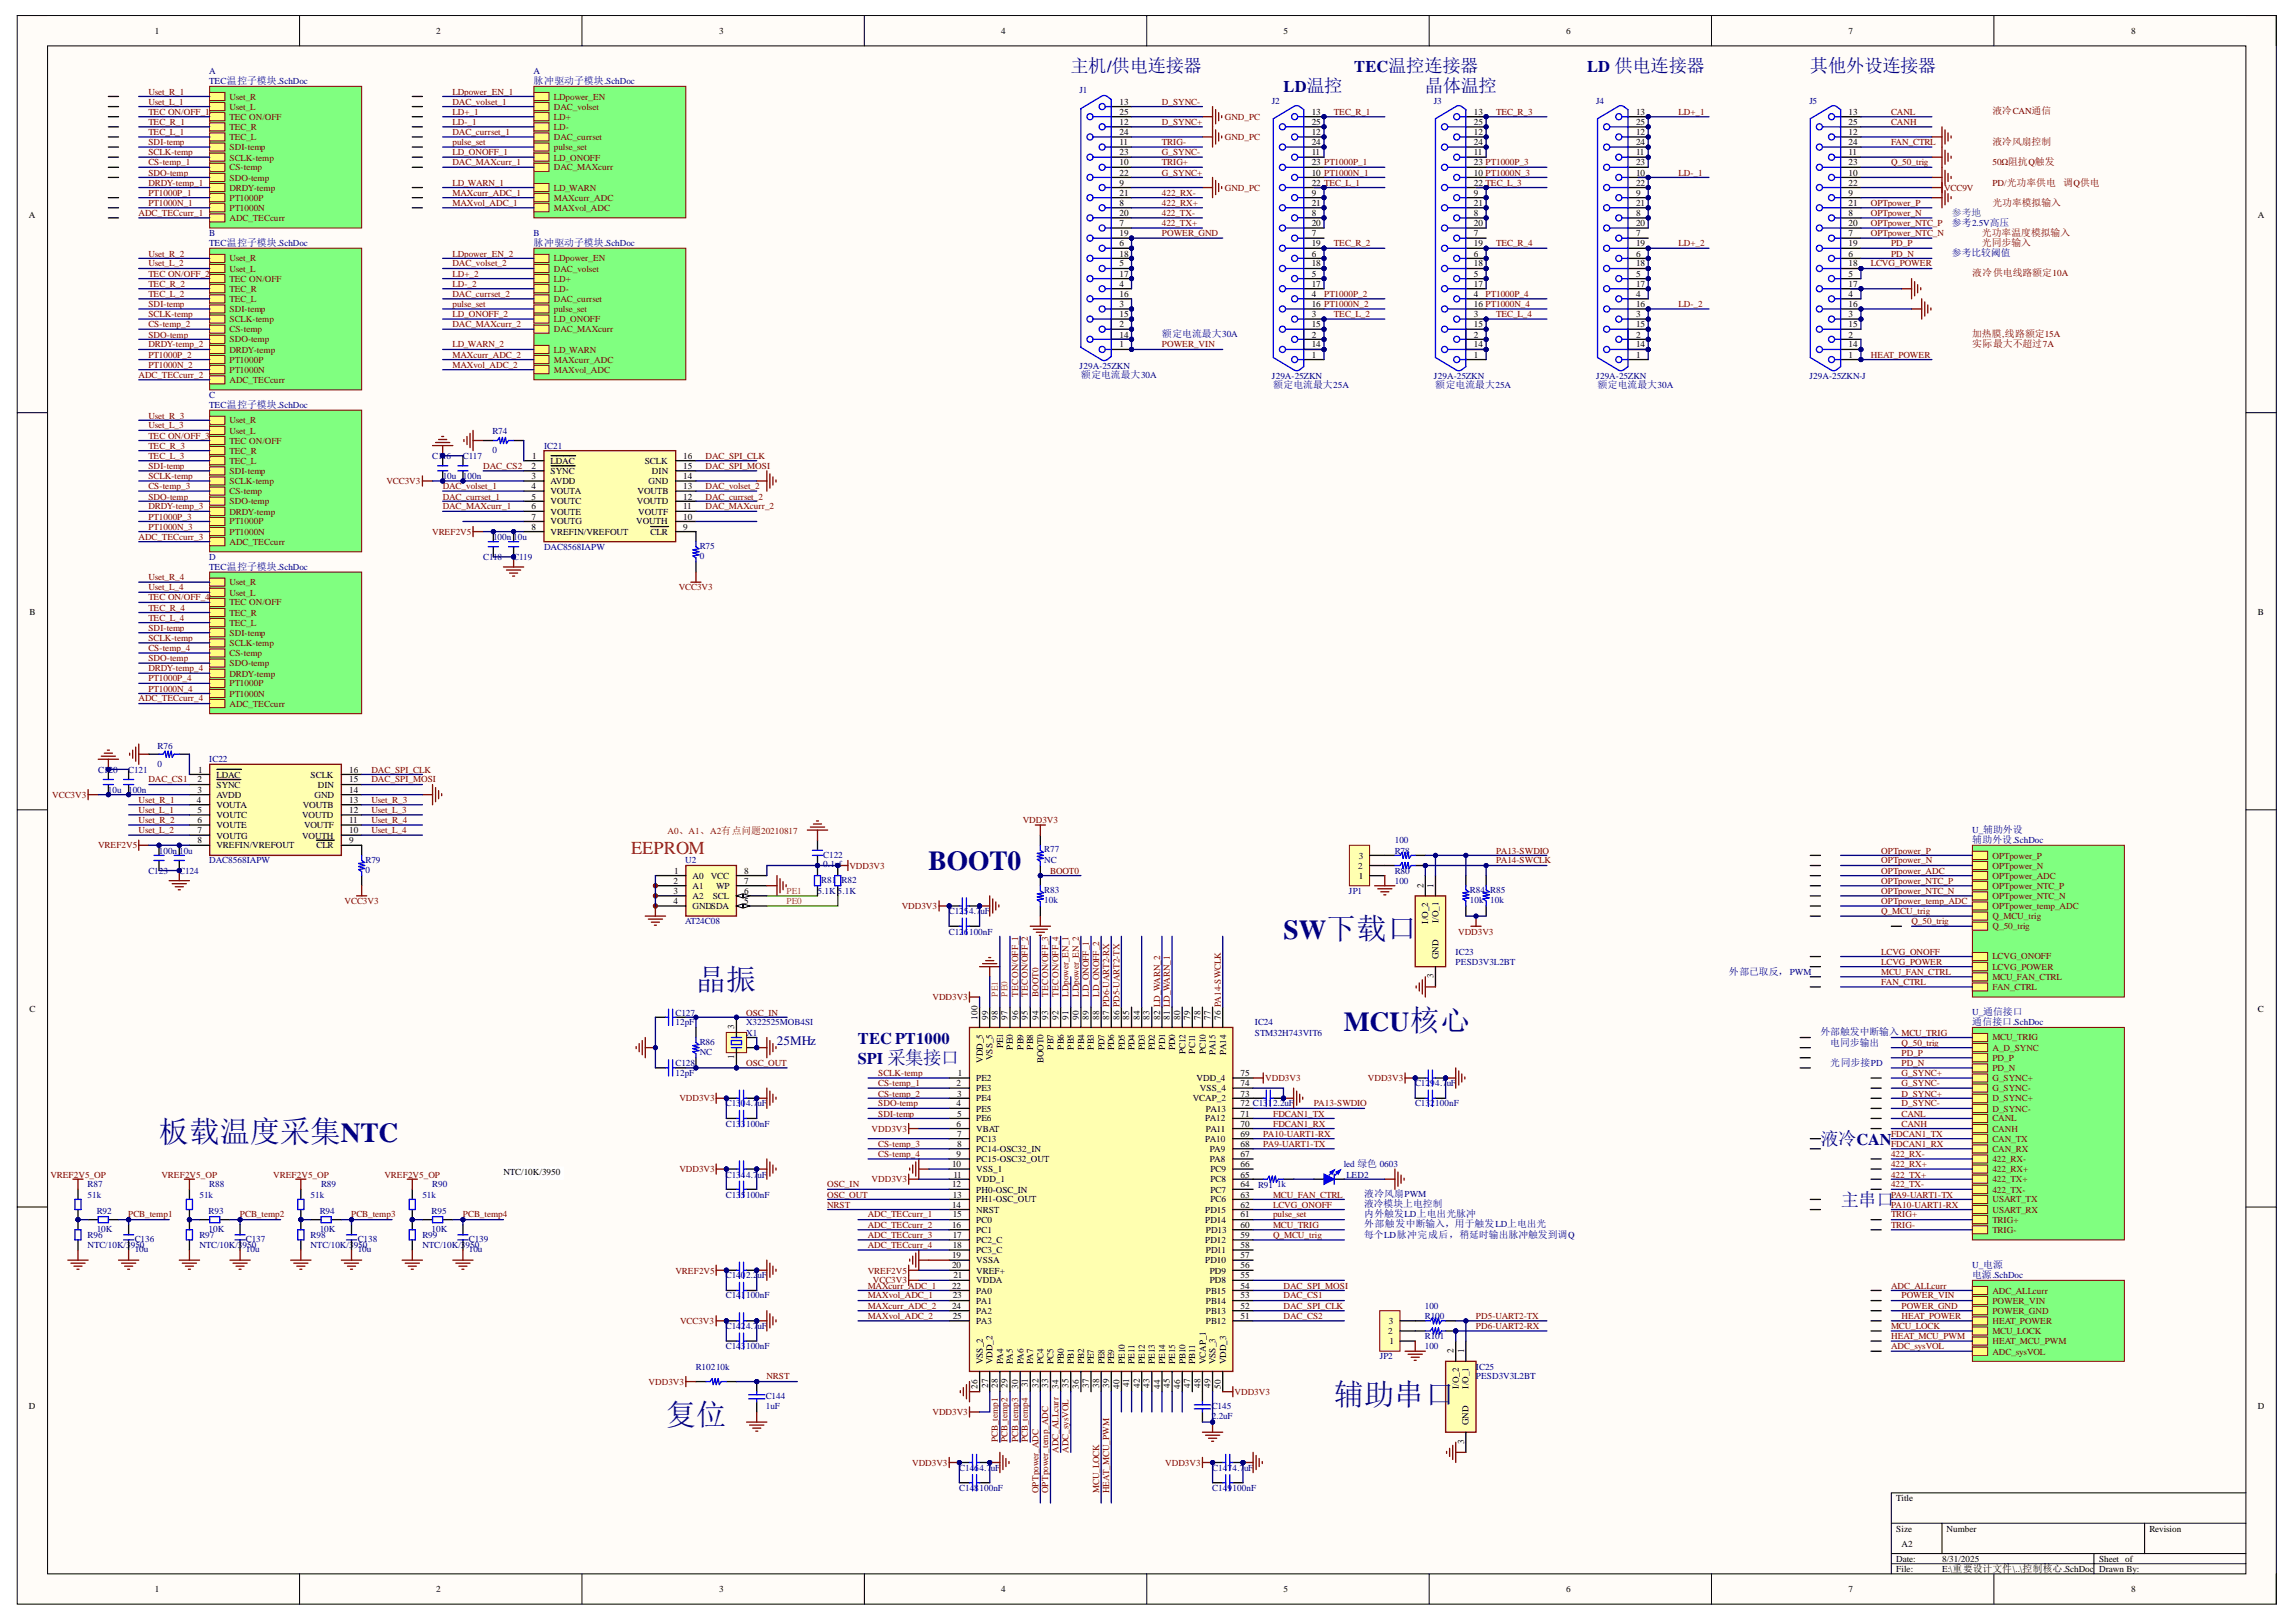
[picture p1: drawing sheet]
<svg xmlns="http://www.w3.org/2000/svg" width="297mm" height="210mm" viewBox="0 0 297 210" stroke-linecap="round" stroke-linejoin="round" font-family="sans-serif">
<defs><g id="words">
<g font-size="3.9" fill="#000080">
<text x="90" y="128.1">晶振</text>
<text x="20.6" y="147.7">板载温度采集NTC</text>
<text x="86.1" y="184.4">复位</text>
<text x="172.6" y="181.8">辅助串口</text>
</g>
<g font-size="3.6" fill="#000080">
<text x="120.1" y="112.6">BOOT0</text>
<text x="166.1" y="121.5">SW下载口</text>
<text x="173.8" y="133.4">MCU核心</text>
</g>
<g font-size="2.4" fill="#000080">
<text x="138.5" y="9.3">主机</text>
<text x="184.3" y="11.9">晶体温控</text>
<text x="234.2" y="9.3">其他外设连接器</text>
<text x="235.5" y="148.2">液冷</text>
<text x="238.1" y="156">主串口</text>
</g>
<text font-size="2.4" fill="#f00" x="81.6" y="110.6">EEPROM</text>
<g font-size="2.1" fill="#000080">
<text x="143.2" y="9.3">/供电连接器</text>
<text x="166.1" y="11.9">LD温控</text>
<text x="175.2" y="9.3">TEC温控连接器</text>
<text x="205.3" y="9.3">LD 供电连接器</text>
<text x="111" y="135.2">TEC PT1000</text>
<text x="111" y="137.7">SPI 采集接口</text>
<text x="240.2" y="148.2">CAN</text>
</g>
<text font-size="1.7" fill="#000080" x="100.5" y="135.2">25MHz</text>
<g font-size="1.3" fill="#000080">
<text x="69" y="10.9">脉冲驱动子模块.SchDoc</text>
<text x="252.5" y="29.2">参考2.5V高压</text>
<text x="69" y="31.9">脉冲驱动子模块.SchDoc</text>
<text x="252.5" y="33.1">参考比较阈值</text>
<text x="150.3" y="43.6">额定电流最大30A</text>
<text x="139.8" y="48.9">额定电流最大30A</text>
<text x="164.7" y="50.2">额定电流最大25A</text>
<text x="185.7" y="50.2">额定电流最大25A</text>
<text x="206.7" y="50.2">额定电流最大30A</text>
<text x="255.1" y="109.1">辅助外设.SchDoc</text>
<text x="223.7" y="126.1">外部已取反，PWM</text>
<text x="235.5" y="134">外部触发中断输入 MCU_TRIG</text>
<text x="236.8" y="135.3">电同步输出</text>
<text x="236.8" y="137.9">光同步接PD</text>
<text x="255.1" y="132.7">通信接口.SchDoc</text>
<text x="176.5" y="154.9">液冷风扇PWM</text>
<text x="176.5" y="158.8">外部触发中断输入，用于触发LD上电出光</text>
<text x="176.5" y="160.2">每个LD脉冲完成后，稍延时输出脉冲触发到调Q</text>
<text x="176.5" y="157.6">内外触发LD上电出光脉冲</text>
<text x="176.5" y="156.2">液冷模块上电控制</text>
<text x="255.1" y="165.4">电源.SchDoc</text>
</g>
<g font-size="1.3" fill="#600">
<text x="257.8" y="14.8">液冷CAN通信</text>
<text x="257.8" y="18.8">液冷风扇控制</text>
<text x="257.8" y="26.6">光功率模拟输入</text>
<text x="266.9" y="24">调Q供电</text>
<text x="255.1" y="35.8">液冷供电线路额定10A</text>
<text x="256.4" y="30.5">光功率温度模拟输入</text>
<text x="256.4" y="31.9">光同步输入</text>
<text x="255.1" y="43.6">加热膜,线路额定15A</text>
<text x="255.1" y="45">实际最大不超过7A</text>
</g>
<text font-size="1.3" fill="#1c4587" x="252.5" y="27.9">参考地</text>
<g font-size="1.2">
<text x="20" y="4.4">1</text>
<text x="56.4" y="4.4">2</text>
<text x="93.1" y="4.4">3</text>
<text x="129.5" y="4.4">4</text>
<text x="166.1" y="4.4">5</text>
<text x="202.6" y="4.4">6</text>
<text x="239.2" y="4.4">7</text>
<text x="275.7" y="4.4">8</text>
<text x="144.8" y="17.5">24</text>
<text x="144.8" y="16.1">12</text>
<text x="144.8" y="14.9">25</text>
<text x="144.8" y="13.5">13</text>
<text x="169.7" y="17.5">12</text>
<text x="169.7" y="16.1">25</text>
<text x="169.7" y="14.9">13</text>
<text x="190.7" y="17.5">12</text>
<text x="190.7" y="16.1">25</text>
<text x="190.7" y="14.9">13</text>
<text x="211.7" y="17.5">12</text>
<text x="211.7" y="16.1">25</text>
<text x="211.7" y="14.9">13</text>
<text x="239.2" y="17.5">12</text>
<text x="239.2" y="16.1">25</text>
<text x="239.2" y="14.9">13</text>
<text x="144.8" y="22.7">22</text>
<text x="144.8" y="21.4">10</text>
<text x="144.8" y="20.1">23</text>
<text x="144.8" y="18.8">11</text>
<text x="169.7" y="22.7">10 PT1000N_1</text>
<text x="169.7" y="21.4">23 PT1000P_1</text>
<text x="169.7" y="20.1">11</text>
<text x="169.7" y="18.8">24</text>
<text x="190.7" y="22.7">10 PT1000N_3</text>
<text x="190.7" y="21.4">23 PT1000P_3</text>
<text x="190.7" y="20.1">11</text>
<text x="190.7" y="18.8">24</text>
<text x="211.7" y="22.7">10</text>
<text x="211.7" y="21.4">23</text>
<text x="211.7" y="20.1">11</text>
<text x="211.7" y="18.8">24</text>
<text x="239.2" y="22.7">10</text>
<text x="239.2" y="21.4">23</text>
<text x="239.2" y="20.1">11</text>
<text x="239.2" y="18.8">24</text>
<text x="3.7" y="28.1">A</text>
<text x="144.8" y="29.2">7</text>
<text x="144.8" y="28">20</text>
<text x="144.8" y="26.6">8</text>
<text x="144.8" y="25.4">21</text>
<text x="144.8" y="24">9</text>
<text x="169.7" y="29.2">20</text>
<text x="169.7" y="28">8</text>
<text x="169.7" y="26.6">21</text>
<text x="169.7" y="25.4">9</text>
<text x="169.7" y="24">22 TEC_L_1</text>
<text x="190.7" y="29.2">20</text>
<text x="190.7" y="28">8</text>
<text x="190.7" y="26.6">21</text>
<text x="190.7" y="25.4">9</text>
<text x="190.7" y="24">22 TEC_L_3</text>
<text x="211.7" y="29.2">20</text>
<text x="211.7" y="28">8</text>
<text x="211.7" y="26.6">21</text>
<text x="211.7" y="25.4">9</text>
<text x="211.7" y="24">22</text>
<text x="239.2" y="29.2">20</text>
<text x="239.2" y="28">8</text>
<text x="239.2" y="26.6">21</text>
<text x="239.2" y="25.4">9</text>
<text x="239.2" y="24">22</text>
<text x="292.1" y="28.1">A</text>
<text x="144.8" y="35.8">17</text>
<text x="144.8" y="34.5">5</text>
<text x="144.8" y="33.2">18</text>
<text x="144.8" y="31.9">6</text>
<text x="144.8" y="30.6">19</text>
<text x="169.7" y="35.8">5</text>
<text x="169.7" y="34.5">18</text>
<text x="169.7" y="33.2">6</text>
<text x="169.7" y="31.9">19</text>
<text x="169.7" y="30.6">7</text>
<text x="190.7" y="35.8">5</text>
<text x="190.7" y="34.5">18</text>
<text x="190.7" y="33.2">6</text>
<text x="190.7" y="31.9">19</text>
<text x="190.7" y="30.6">7</text>
<text x="211.7" y="35.8">5</text>
<text x="211.7" y="34.5">18</text>
<text x="211.7" y="33.2">6</text>
<text x="211.7" y="31.9">19</text>
<text x="211.7" y="30.6">7</text>
<text x="239.2" y="35.8">5</text>
<text x="239.2" y="34.5">18</text>
<text x="239.2" y="33.2">6</text>
<text x="239.2" y="31.9">19</text>
<text x="239.2" y="30.6">7</text>
<text x="144.8" y="41.1">15</text>
<text x="144.8" y="39.7">3</text>
<text x="144.8" y="38.5">16</text>
<text x="144.8" y="37.1">4</text>
<text x="169.7" y="41.1">3</text>
<text x="169.7" y="39.7">16 PT1000N_2</text>
<text x="169.7" y="38.5">4</text>
<text x="169.7" y="37.1">17</text>
<text x="190.7" y="41.1">3</text>
<text x="190.7" y="39.7">16 PT1000N_4</text>
<text x="190.7" y="38.5">4</text>
<text x="190.7" y="37.1">17</text>
<text x="211.7" y="41.1">3</text>
<text x="211.7" y="39.7">16</text>
<text x="211.7" y="38.5">4</text>
<text x="211.7" y="37.1">17</text>
<text x="239.2" y="41.1">3</text>
<text x="239.2" y="39.7">16</text>
<text x="239.2" y="38.5">4</text>
<text x="239.2" y="37.1">17</text>
<text x="144.8" y="45">1</text>
<text x="144.8" y="43.7">14</text>
<text x="144.8" y="42.3">2</text>
<text x="169.7" y="46.3">1</text>
<text x="169.7" y="45">14</text>
<text x="169.7" y="43.7">2</text>
<text x="169.7" y="42.3">15</text>
<text x="190.7" y="46.3">1</text>
<text x="190.7" y="45">14</text>
<text x="190.7" y="43.7">2</text>
<text x="190.7" y="42.3">15</text>
<text x="211.7" y="46.3">1</text>
<text x="211.7" y="45">14</text>
<text x="211.7" y="43.7">2</text>
<text x="211.7" y="42.3">15</text>
<text x="239.2" y="46.3">1</text>
<text x="239.2" y="45">14</text>
<text x="239.2" y="43.7">2</text>
<text x="239.2" y="42.3">15</text>
<text x="68.9" y="59.4">1</text>
<text x="88.4" y="59.4">16</text>
<text x="68.8" y="60.7">2</text>
<text x="68.8" y="62">3</text>
<text x="68.8" y="63.3">4</text>
<text x="68.8" y="64.7">5</text>
<text x="68.8" y="65.9">6</text>
<text x="71.2" y="60">LDAC</text>
<text x="71.2" y="61.4">SYNC</text>
<text x="71.2" y="62.6">AVDD</text>
<text x="71.2" y="64">VOUTA</text>
<text x="71.2" y="65.3">VOUTC</text>
<text x="82.4" y="65.3">VOUTD</text>
<text x="82.5" y="64">VOUTB</text>
<text x="83.4" y="60">SCLK</text>
<text x="83.9" y="62.6">GND</text>
<text x="84.3" y="61.4">DIN</text>
<text x="88.4" y="60.7">15</text>
<text x="88.4" y="62">14</text>
<text x="88.4" y="63.3">13</text>
<text x="88.4" y="64.7">12</text>
<text x="88.4" y="65.9">11</text>
<text x="68.8" y="67.3">7</text>
<text x="68.8" y="68.6">8</text>
<text x="71.2" y="66.6">VOUTE</text>
<text x="71.2" y="67.9">VOUTG</text>
<text x="71.2" y="69.2">VREFIN/VREFOUT</text>
<text x="82.3" y="67.9">VOUTH</text>
<text x="82.6" y="66.6">VOUTF</text>
<text x="84.2" y="69.2">CLR</text>
<text x="88.4" y="67.3">10</text>
<text x="88.4" y="68.6">9</text>
<text x="3.8" y="79.5">B</text>
<text x="292.1" y="79.5">B</text>
<text x="25.5" y="101.3">2</text>
<text x="25.6" y="100">1</text>
<text x="28" y="100.7">LDAC</text>
<text x="28" y="101.9">SYNC</text>
<text x="40.2" y="100.7">SCLK</text>
<text x="41.1" y="101.9">DIN</text>
<text x="45.2" y="100">16</text>
<text x="45.2" y="101.3">15</text>
<text x="25.5" y="103.9">4</text>
<text x="25.5" y="102.6">3</text>
<text x="25.5" y="105.2">5</text>
<text x="25.5" y="106.5">6</text>
<text x="25.5" y="107.9">7</text>
<text x="28" y="103.3">AVDD</text>
<text x="28" y="104.6">VOUTA</text>
<text x="28" y="105.9">VOUTC</text>
<text x="28" y="107.2">VOUTE</text>
<text x="39.1" y="105.9">VOUTD</text>
<text x="39.2" y="104.6">VOUTB</text>
<text x="39.3" y="107.2">VOUTF</text>
<text x="40.7" y="103.3">GND</text>
<text x="45.2" y="102.6">14</text>
<text x="45.2" y="103.9">13</text>
<text x="45.2" y="105.2">12</text>
<text x="45.2" y="106.5">11</text>
<text x="45.2" y="107.9">10</text>
<text x="25.5" y="109.1">8</text>
<text x="28" y="108.5">VOUTG</text>
<text x="28" y="109.8">VREFIN/VREFOUT</text>
<text x="39.1" y="108.5">VOUTH</text>
<text x="40.9" y="109.8">CLR</text>
<text x="45.2" y="109.1">9</text>
<text x="87.2" y="113.1">1</text>
<text x="89.6" y="113.8">A0</text>
<text x="92" y="113.8">VCC</text>
<text x="96.3" y="113.1">8</text>
<text x="175.7" y="112.4">2</text>
<text x="175.8" y="113.8">1</text>
<text x="175.8" y="111.2">3</text>
<text x="87.1" y="114.4">2</text>
<text x="87.1" y="115.7">3</text>
<text x="87.1" y="117">4</text>
<text x="89.6" y="115">A1</text>
<text x="89.6" y="116.3">A2</text>
<text x="89.6" y="117.7">GNDSDA</text>
<text x="92.2" y="116.3">SCL</text>
<text x="92.6" y="115">WP</text>
<text x="96.3" y="117">5</text>
<text x="96.3" y="115.7">6</text>
<text x="96.3" y="114.4">7</text>
<text x="184.2" y="114.9" transform="rotate(-90 184.2 114.9)">2</text>
<text x="184.8" y="119.5" transform="rotate(-90 184.8 119.5)">I/O_2</text>
<text x="185.4" y="114.9" transform="rotate(-90 185.4 114.9)">1</text>
<text x="186.1" y="119.4" transform="rotate(-90 186.1 119.4)">I/O_1</text>
<text x="186.1" y="124.2" transform="rotate(-90 186.1 124.2)">GND</text>
<text x="3.8" y="130.9">C</text>
<text x="126.5" y="131.9" transform="rotate(-90 126.5 131.9)">100</text>
<text x="127.8" y="131.9" transform="rotate(-90 127.8 131.9)">99</text>
<text x="129.1" y="131.9" transform="rotate(-90 129.1 131.9)">98</text>
<text x="130.4" y="131.9" transform="rotate(-90 130.4 131.9)">97</text>
<text x="131.7" y="131.9" transform="rotate(-90 131.7 131.9)">96</text>
<text x="133" y="131.9" transform="rotate(-90 133 131.9)">95</text>
<text x="134.3" y="131.9" transform="rotate(-90 134.3 131.9)">94</text>
<text x="135.6" y="131.9" transform="rotate(-90 135.6 131.9)">93</text>
<text x="137" y="131.9" transform="rotate(-90 137 131.9)">92</text>
<text x="138.2" y="131.9" transform="rotate(-90 138.2 131.9)">91</text>
<text x="139.6" y="131.9" transform="rotate(-90 139.6 131.9)">90</text>
<text x="140.9" y="131.9" transform="rotate(-90 140.9 131.9)">89</text>
<text x="142.2" y="131.9" transform="rotate(-90 142.2 131.9)">88</text>
<text x="143.5" y="131.9" transform="rotate(-90 143.5 131.9)">87 PD6-UART2-RX</text>
<text x="144.8" y="131.9" transform="rotate(-90 144.8 131.9)">86 PD5-UART2-TX</text>
<text x="146.1" y="131.9" transform="rotate(-90 146.1 131.9)">85</text>
<text x="147.5" y="131.9" transform="rotate(-90 147.5 131.9)">84</text>
<text x="148.7" y="131.9" transform="rotate(-90 148.7 131.9)">83</text>
<text x="150.1" y="131.9" transform="rotate(-90 150.1 131.9)">82 LD_WARN_2</text>
<text x="151.3" y="131.9" transform="rotate(-90 151.3 131.9)">81 LD_WARN_1</text>
<text x="152.7" y="131.9" transform="rotate(-90 152.7 131.9)">80</text>
<text x="154" y="131.9" transform="rotate(-90 154 131.9)">79</text>
<text x="155.3" y="131.9" transform="rotate(-90 155.3 131.9)">78</text>
<text x="156.6" y="131.9" transform="rotate(-90 156.6 131.9)">77</text>
<text x="157.9" y="131.9" transform="rotate(-90 157.9 131.9)">76 PA14-SWCLK</text>
<text x="185.4" y="126.6" transform="rotate(-90 185.4 126.6)">3</text>
<text x="292.1" y="130.9">C</text>
<text x="95" y="137.1" transform="rotate(-90 95 137.1)">1</text>
<text x="95" y="133.2" transform="rotate(-90 95 133.2)">3</text>
<text x="127.1" y="137.5" transform="rotate(-90 127.1 137.5)">VDD_5</text>
<text x="128.4" y="137.2" transform="rotate(-90 128.4 137.2)">VSS_5</text>
<text x="129.8" y="135.7" transform="rotate(-90 129.8 135.7)">PE1</text>
<text x="131" y="135.8" transform="rotate(-90 131 135.8)">PE0</text>
<text x="132.4" y="135.8" transform="rotate(-90 132.4 135.8)">PB9</text>
<text x="133.7" y="135.8" transform="rotate(-90 133.7 135.8)">PB8</text>
<text x="135" y="137.6" transform="rotate(-90 135 137.6)">BOOT0</text>
<text x="136.3" y="135.8" transform="rotate(-90 136.3 135.8)">PB7</text>
<text x="137.6" y="135.8" transform="rotate(-90 137.6 135.8)">PB6</text>
<text x="138.9" y="135.8" transform="rotate(-90 138.9 135.8)">PB5</text>
<text x="140.3" y="135.8" transform="rotate(-90 140.3 135.8)">PB4</text>
<text x="141.5" y="135.8" transform="rotate(-90 141.5 135.8)">PB3</text>
<text x="142.9" y="135.9" transform="rotate(-90 142.9 135.9)">PD7</text>
<text x="144.2" y="135.9" transform="rotate(-90 144.2 135.9)">PD6</text>
<text x="145.5" y="135.9" transform="rotate(-90 145.5 135.9)">PD5</text>
<text x="146.8" y="135.9" transform="rotate(-90 146.8 135.9)">PD4</text>
<text x="148.1" y="135.9" transform="rotate(-90 148.1 135.9)">PD3</text>
<text x="149.4" y="135.9" transform="rotate(-90 149.4 135.9)">PD2</text>
<text x="150.8" y="135.8" transform="rotate(-90 150.8 135.8)">PD1</text>
<text x="152" y="135.9" transform="rotate(-90 152 135.9)">PD0</text>
<text x="153.4" y="136.4" transform="rotate(-90 153.4 136.4)">PC12</text>
<text x="154.6" y="136.3" transform="rotate(-90 154.6 136.3)">PC11</text>
<text x="156" y="136.4" transform="rotate(-90 156 136.4)">PC10</text>
<text x="157.3" y="136.5" transform="rotate(-90 157.3 136.5)">PA15</text>
<text x="158.6" y="136.5" transform="rotate(-90 158.6 136.5)">PA14</text>
<text x="123.8" y="140.6">2</text>
<text x="123.8" y="143.2">4</text>
<text x="123.8" y="141.9">3</text>
<text x="123.9" y="139.3">1</text>
<text x="126.3" y="139.9">PE2</text>
<text x="126.3" y="141.2">PE3</text>
<text x="126.3" y="142.5">PE4</text>
<text x="126.3" y="143.9">PE5</text>
<text x="154.3" y="142.5">VCAP_2</text>
<text x="154.8" y="139.9">VDD_4</text>
<text x="155.2" y="141.2">VSS_4</text>
<text x="156" y="143.9">PA13</text>
<text x="160.5" y="139.3">75</text>
<text x="160.5" y="140.6">74</text>
<text x="160.5" y="141.9">73</text>
<text x="160.5" y="143.2">72 C1312.2uF</text>
<text x="123.8" y="145.8">6</text>
<text x="123.8" y="149.8">9</text>
<text x="123.8" y="144.5">5</text>
<text x="123.8" y="147.2">7</text>
<text x="123.8" y="148.4">8</text>
<text x="126.3" y="145.1">PE6</text>
<text x="126.3" y="146.5">VBAT</text>
<text x="126.3" y="147.7">PC13</text>
<text x="126.3" y="149.1">PC14-OSC32_IN</text>
<text x="155.9" y="145.1">PA12</text>
<text x="155.9" y="147.7">PA10</text>
<text x="156" y="146.5">PA11</text>
<text x="156.5" y="149.1">PA9</text>
<text x="160.5" y="144.5">71</text>
<text x="160.5" y="145.8">70</text>
<text x="160.5" y="147.2">69</text>
<text x="160.5" y="148.4">68</text>
<text x="160.5" y="149.8">67</text>
<text x="65.1" y="152.1">NTC/10K/3950</text>
<text x="123.2" y="151">10</text>
<text x="123.2" y="153.7">12</text>
<text x="123.3" y="155">13</text>
<text x="123.3" y="152.4">11</text>
<text x="126.3" y="150.4">PC15-OSC32_OUT</text>
<text x="126.3" y="151.7">VSS_1</text>
<text x="126.3" y="153">VDD_1</text>
<text x="126.3" y="154.3">PH0-OSC_IN</text>
<text x="126.3" y="155.6">PH1-OSC_OUT</text>
<text x="156.5" y="150.4">PA8</text>
<text x="156.6" y="151.7">PC9</text>
<text x="156.6" y="153">PC8</text>
<text x="156.6" y="154.3">PC7</text>
<text x="156.6" y="155.6">PC6</text>
<text x="160.5" y="151">66</text>
<text x="160.5" y="152.4">65</text>
<text x="160.5" y="153.7">64</text>
<text x="160.5" y="155">63</text>
<text x="123.2" y="156.3">14</text>
<text x="123.2" y="158.9">16</text>
<text x="123.3" y="157.6">15</text>
<text x="123.3" y="160.2">17</text>
<text x="123.3" y="161.5">18</text>
<text x="126.3" y="157">NRST</text>
<text x="126.3" y="158.2">PC0</text>
<text x="126.3" y="159.6">PC1</text>
<text x="126.3" y="160.9">PC2_C</text>
<text x="155.9" y="157">PD15</text>
<text x="155.9" y="158.2">PD14</text>
<text x="155.9" y="160.9">PD12</text>
<text x="156" y="159.6">PD13</text>
<text x="160.5" y="156.3">62</text>
<text x="160.5" y="157.6">61</text>
<text x="160.5" y="158.9">60</text>
<text x="160.5" y="160.2">59</text>
<text x="160.5" y="161.5">58</text>
<text x="123.2" y="162.8">19</text>
<text x="123.2" y="164.1">20</text>
<text x="123.2" y="166.8">22</text>
<text x="123.3" y="165.4">21</text>
<text x="126.3" y="162.2">PC3_C</text>
<text x="126.3" y="163.5">VSSA</text>
<text x="126.3" y="164.8">VREF+</text>
<text x="126.3" y="166.1">VDDA</text>
<text x="126.3" y="167.4">PA0</text>
<text x="155.9" y="163.5">PD10</text>
<text x="156" y="162.2">PD11</text>
<text x="156" y="167.4">PB15</text>
<text x="156.5" y="164.8">PD9</text>
<text x="156.5" y="166.1">PD8</text>
<text x="160.5" y="162.8">57</text>
<text x="160.5" y="164.1">56</text>
<text x="160.5" y="165.4">55</text>
<text x="160.5" y="166.8">54</text>
<text x="123.2" y="169.4">24</text>
<text x="123.3" y="168">23</text>
<text x="123.3" y="170.7">25</text>
<text x="126.3" y="168.7">PA1</text>
<text x="126.3" y="170.1">PA2</text>
<text x="126.3" y="171.3">PA3</text>
<text x="156" y="168.7">PB14</text>
<text x="156" y="170.1">PB13</text>
<text x="156" y="171.3">PB12</text>
<text x="160.5" y="168">53</text>
<text x="160.5" y="169.4">52</text>
<text x="160.5" y="170.7">51</text>
<text x="179.6" y="172.7">2</text>
<text x="179.7" y="171.3">3</text>
<text x="179.8" y="174">1</text>
<text x="126.5" y="179.7" transform="rotate(-90 126.5 179.7)">26</text>
<text x="127.1" y="176.6" transform="rotate(-90 127.1 176.6)">VSS_2</text>
<text x="127.8" y="179.6" transform="rotate(-90 127.8 179.6)">27</text>
<text x="128.4" y="176.6" transform="rotate(-90 128.4 176.6)">VDD_2</text>
<text x="129.1" y="179.6" transform="rotate(-90 129.1 179.6)">28</text>
<text x="129.8" y="176.6" transform="rotate(-90 129.8 176.6)">PA4</text>
<text x="130.4" y="179.6" transform="rotate(-90 130.4 179.6)">29</text>
<text x="131" y="176.6" transform="rotate(-90 131 176.6)">PA5</text>
<text x="131.7" y="179.7" transform="rotate(-90 131.7 179.7)">30</text>
<text x="132.4" y="176.6" transform="rotate(-90 132.4 176.6)">PA6</text>
<text x="133" y="179.5" transform="rotate(-90 133 179.5)">31</text>
<text x="133.7" y="176.6" transform="rotate(-90 133.7 176.6)">PA7</text>
<text x="134.3" y="179.6" transform="rotate(-90 134.3 179.6)">32</text>
<text x="135" y="176.6" transform="rotate(-90 135 176.6)">PC4</text>
<text x="135.6" y="179.6" transform="rotate(-90 135.6 179.6)">33</text>
<text x="136.3" y="176.6" transform="rotate(-90 136.3 176.6)">PC5</text>
<text x="137" y="179.7" transform="rotate(-90 137 179.7)">34</text>
<text x="137.6" y="176.6" transform="rotate(-90 137.6 176.6)">PB0</text>
<text x="138.2" y="179.6" transform="rotate(-90 138.2 179.6)">35</text>
<text x="138.9" y="176.6" transform="rotate(-90 138.9 176.6)">PB1</text>
<text x="139.6" y="179.7" transform="rotate(-90 139.6 179.7)">36</text>
<text x="140.3" y="176.6" transform="rotate(-90 140.3 176.6)">PB2</text>
<text x="140.9" y="179.6" transform="rotate(-90 140.9 179.6)">37</text>
<text x="141.5" y="176.6" transform="rotate(-90 141.5 176.6)">PE7</text>
<text x="142.2" y="179.6" transform="rotate(-90 142.2 179.6)">38</text>
<text x="142.9" y="176.6" transform="rotate(-90 142.9 176.6)">PE8</text>
<text x="143.5" y="179.6" transform="rotate(-90 143.5 179.6)">39</text>
<text x="144.2" y="176.6" transform="rotate(-90 144.2 176.6)">PE9</text>
<text x="144.8" y="179.7" transform="rotate(-90 144.8 179.7)">40</text>
<text x="145.5" y="176.6" transform="rotate(-90 145.5 176.6)">PE10</text>
<text x="146.1" y="179.5" transform="rotate(-90 146.1 179.5)">41</text>
<text x="146.8" y="176.6" transform="rotate(-90 146.8 176.6)">PE11</text>
<text x="147.5" y="179.6" transform="rotate(-90 147.5 179.6)">42</text>
<text x="148.1" y="176.6" transform="rotate(-90 148.1 176.6)">PE12</text>
<text x="148.7" y="179.6" transform="rotate(-90 148.7 179.6)">43</text>
<text x="149.4" y="176.6" transform="rotate(-90 149.4 176.6)">PE13</text>
<text x="150.1" y="179.7" transform="rotate(-90 150.1 179.7)">44</text>
<text x="150.8" y="176.6" transform="rotate(-90 150.8 176.6)">PE14</text>
<text x="151.3" y="179.6" transform="rotate(-90 151.3 179.6)">45</text>
<text x="152" y="176.6" transform="rotate(-90 152 176.6)">PE15</text>
<text x="152.7" y="179.7" transform="rotate(-90 152.7 179.7)">46</text>
<text x="153.4" y="176.6" transform="rotate(-90 153.4 176.6)">PB10</text>
<text x="154" y="179.6" transform="rotate(-90 154 179.6)">47</text>
<text x="154.6" y="176.6" transform="rotate(-90 154.6 176.6)">PB11</text>
<text x="155.3" y="179.6" transform="rotate(-90 155.3 179.6)">48</text>
<text x="156" y="176.6" transform="rotate(-90 156 176.6)">VCAP_1</text>
<text x="156.6" y="179.6" transform="rotate(-90 156.6 179.6)">49</text>
<text x="157.3" y="176.6" transform="rotate(-90 157.3 176.6)">VSS_3</text>
<text x="157.9" y="179.7" transform="rotate(-90 157.9 179.7)">50</text>
<text x="158.6" y="176.6" transform="rotate(-90 158.6 176.6)">VDD_3</text>
<text x="188.1" y="175.1" transform="rotate(-90 188.1 175.1)">2</text>
<text x="188.7" y="179.8" transform="rotate(-90 188.7 179.8)">I/O_2</text>
<text x="189.4" y="175.1" transform="rotate(-90 189.4 175.1)">1</text>
<text x="190" y="179.7" transform="rotate(-90 190 179.7)">I/O_1</text>
<text x="3.7" y="182.3">D</text>
<text x="190" y="184.4" transform="rotate(-90 190 184.4)">GND</text>
<text x="292.1" y="182.3">D</text>
<text x="189.4" y="186.9" transform="rotate(-90 189.4 186.9)">3</text>
<text x="245.3" y="194.2">Title</text>
<text x="245.3" y="198.2">Size</text>
<text x="245.3" y="202.1">Date:</text>
<text x="245.3" y="203.5">File:</text>
<text x="246" y="200.2">A2</text>
<text x="251.3" y="202.1">8/31/2025</text>
<text x="251.3" y="203.5">E:\重要设计文件\..\控制核心.SchDoc</text>
<text x="251.8" y="198.2">Number</text>
<text x="271.6" y="202.1">Sheet of</text>
<text x="271.6" y="203.5">Drawn By:</text>
<text x="278.1" y="198.2">Revision</text>
<text x="20" y="206.1">1</text>
<text x="56.4" y="206.1">2</text>
<text x="93.1" y="206.1">3</text>
<text x="129.5" y="206.1">4</text>
<text x="166.1" y="206.1">5</text>
<text x="202.6" y="206.1">6</text>
<text x="239.2" y="206.1">7</text>
<text x="275.7" y="206.1">8</text>
</g>
<g font-size="1.2" fill="#000080">
<text x="27.1" y="9.6">A</text>
<text x="27.1" y="10.9">TEC温控子模块.SchDoc</text>
<text x="69" y="9.6">A</text>
<text x="139.7" y="12.1">J1</text>
<text x="164.5" y="13.4">J2</text>
<text x="185.5" y="13.4">J3</text>
<text x="206.5" y="13.4">J4</text>
<text x="234.1" y="13.4">J5</text>
<text x="27.1" y="30.6">B</text>
<text x="27.1" y="31.9">TEC温控子模块.SchDoc</text>
<text x="69" y="30.6">B</text>
<text x="139.7" y="47.8">J29A-25ZKN</text>
<text x="27.1" y="51.6">C</text>
<text x="27.1" y="52.8">TEC温控子模块.SchDoc</text>
<text x="164.5" y="49">J29A-25ZKN</text>
<text x="185.5" y="49">J29A-25ZKN</text>
<text x="206.5" y="49">J29A-25ZKN</text>
<text x="234.1" y="49">J29A-25ZKN-J</text>
<text x="55.9" y="59.4">C116</text>
<text x="59.9" y="59.4">C117</text>
<text x="63.7" y="56.2">R74</text>
<text x="63.7" y="58.6">0</text>
<text x="70.4" y="58.1">IC21</text>
<text x="57.3" y="62">10u</text>
<text x="59.9" y="62">100n</text>
<text x="63.8" y="69.9">100n 10u</text>
<text x="70.4" y="71.2">DAC8568IAPW</text>
<text x="90.5" y="71">R75</text>
<text x="27.1" y="72.4">D</text>
<text x="27.1" y="73.7">TEC温控子模块.SchDoc</text>
<text x="62.5" y="72.4">C118</text>
<text x="66.4" y="72.4">C119</text>
<text x="90.5" y="72.4">0</text>
<text x="12.7" y="100">C120</text>
<text x="16.6" y="100">C121</text>
<text x="20.4" y="96.9">R76</text>
<text x="20.4" y="99.2">0</text>
<text x="27.1" y="98.6">IC22</text>
<text x="14" y="102.6">10u</text>
<text x="16.6" y="102.6">100n</text>
<text x="255.1" y="107.8">U_辅助外设</text>
<text x="19.2" y="113.1">C123</text>
<text x="20.6" y="110.5">100n 10u</text>
<text x="23.2" y="113.1">C124</text>
<text x="27.1" y="111.7">DAC8568IAPW</text>
<text x="47.3" y="111.7">R79</text>
<text x="47.3" y="112.9">0</text>
<text x="88.7" y="111.7">U2</text>
<text x="106.5" y="111">C122</text>
<text x="106.5" y="112.2">0.1uf</text>
<text x="135.1" y="110.3">R77</text>
<text x="135.1" y="111.7">NC</text>
<text x="180.4" y="110.5">R78</text>
<text x="180.4" y="109.1">100</text>
<text x="180.4" y="113.1">R80</text>
<text x="88.7" y="119.6">AT24C08</text>
<text x="105.7" y="115.7">5.1K 5.1K</text>
<text x="106.3" y="114.3">R81 R82</text>
<text x="122.7" y="118.3">C1254.7uF</text>
<text x="135.1" y="115.5">R83</text>
<text x="135.1" y="116.9">10k</text>
<text x="174.5" y="115.7">JP1</text>
<text x="180.4" y="114.4">100</text>
<text x="190.2" y="115.5">R84 R85</text>
<text x="190.2" y="116.9">10k</text>
<text x="192.8" y="116.9">10k</text>
<text x="122.7" y="121">C126100nF</text>
<text x="188.3" y="123.6">IC23</text>
<text x="188.3" y="124.8">PESD3V3L2BT</text>
<text x="87.4" y="131.4">C127</text>
<text x="255.1" y="131.4">U_通信接口</text>
<text x="87.4" y="137.9">C128</text>
<text x="87.4" y="132.7">12pF</text>
<text x="90.5" y="135.2">R86</text>
<text x="90.5" y="136.5">NC</text>
<text x="96.5" y="134.1">X1</text>
<text x="96.5" y="132.7">X322525MOB4SI</text>
<text x="162.3" y="132.7">IC24</text>
<text x="162.3" y="134.1">STM32H743VIT6</text>
<text x="87.4" y="139.3">12pF</text>
<text x="93.9" y="143.2">C1304.7uF</text>
<text x="183.1" y="140.6">C1294.7uF</text>
<text x="183.1" y="143.2">C132100nF</text>
<text x="93.9" y="145.8">C133100nF</text>
<text x="11.3" y="153.7">R87</text>
<text x="11.3" y="155">51k</text>
<text x="25.8" y="155">51k</text>
<text x="27.1" y="153.7">R88</text>
<text x="40.2" y="155">51k</text>
<text x="41.5" y="153.7">R89</text>
<text x="54.6" y="155">51k</text>
<text x="55.9" y="153.7">R90</text>
<text x="93.9" y="152.4">C1344.7uF</text>
<text x="93.9" y="155">C135100nF</text>
<text x="162.8" y="153.8">R91</text>
<text x="165.2" y="153.6">1k</text>
<text x="173.8" y="151">led 绿色 0603</text>
<text x="174.2" y="152.4">LED2</text>
<text x="11.3" y="160.2">R96</text>
<text x="11.3" y="161.5">NTC/10K/3950</text>
<text x="12.5" y="157">R92</text>
<text x="12.5" y="159.4">10K</text>
<text x="17.4" y="160.8">C136</text>
<text x="25.8" y="160.2">R97</text>
<text x="25.8" y="161.5">NTC/10K/3950</text>
<text x="27" y="157">R93</text>
<text x="27" y="159.4">10K</text>
<text x="31.8" y="160.8">C137</text>
<text x="40.2" y="160.2">R98</text>
<text x="40.2" y="161.5">NTC/10K/3950</text>
<text x="41.4" y="157">R94</text>
<text x="41.4" y="159.4">10K</text>
<text x="46.3" y="160.8">C138</text>
<text x="54.6" y="160.2">R99</text>
<text x="54.6" y="161.5">NTC/10K/3950</text>
<text x="55.8" y="157">R95</text>
<text x="55.8" y="159.4">10K</text>
<text x="60.7" y="160.8">C139</text>
<text x="17.4" y="162">10u</text>
<text x="31.8" y="162">10u</text>
<text x="46.3" y="162">10u</text>
<text x="60.7" y="162">10u</text>
<text x="93.9" y="165.4">C140</text>
<text x="96.5" y="165.4">2.2uF</text>
<text x="255.1" y="164.1">U_电源</text>
<text x="93.9" y="168">C141</text>
<text x="93.9" y="172">C1424.7uF</text>
<text x="96.5" y="168">100nF</text>
<text x="184.3" y="170.7">R100</text>
<text x="184.3" y="169.4">100</text>
<text x="184.3" y="173.3">R101</text>
<text x="90" y="177.3">R10210k</text>
<text x="93.9" y="174.6">C143100nF</text>
<text x="178.5" y="175.9">JP2</text>
<text x="184.3" y="174.6">100</text>
<text x="190.9" y="177.2">IC25</text>
<text x="190.9" y="178.5">PESD3V3L2BT</text>
<text x="99.1" y="181.1">C144</text>
<text x="99.1" y="182.3">1uF</text>
<text x="156.8" y="182.3">C145</text>
<text x="156.8" y="183.7">2.2uF</text>
<text x="124.1" y="190.3">C1464.7uF</text>
<text x="156.8" y="190.3">C1474.7uF</text>
<text x="124.1" y="193">C148100nF</text>
<text x="156.8" y="193">C149100nF</text>
</g>
<g font-size="1.2" fill="#800000">
<text x="19.2" y="17.5">TEC_L_1</text>
<text x="19.2" y="16.1">TEC_R_1</text>
<text x="19.2" y="14.9">TEC ON/OFF_1</text>
<text x="19.2" y="13.5">Uset_L_1</text>
<text x="19.2" y="12.3">Uset_R_1</text>
<text x="29.7" y="12.9">Uset_R</text>
<text x="29.7" y="14.2">Uset_L</text>
<text x="29.7" y="15.6">TEC ON/OFF</text>
<text x="29.7" y="16.8">TEC_R</text>
<text x="58.5" y="12.3">LDpower_EN_1</text>
<text x="58.5" y="13.5">DAC_volset_1</text>
<text x="58.5" y="14.9">LD+_1</text>
<text x="58.5" y="16.1">LD-_1</text>
<text x="58.5" y="17.5">DAC_currset_1</text>
<text x="71.7" y="12.9">LDpower_EN</text>
<text x="71.7" y="14.2">DAC_volset</text>
<text x="71.7" y="15.6">LD+</text>
<text x="71.7" y="16.8">LD-</text>
<text x="150.3" y="16.1">D_SYNC+</text>
<text x="150.3" y="13.5">D_SYNC-</text>
<text x="158.4" y="15.6">GND_PC</text>
<text x="172.6" y="14.9">TEC_R_1</text>
<text x="193.6" y="14.9">TEC_R_3</text>
<text x="217.2" y="14.9">LD+_1</text>
<text x="244.7" y="14.9">CANL</text>
<text x="244.7" y="16.1">CANH</text>
<text x="19.2" y="22.7">SDO-temp</text>
<text x="19.2" y="21.4">CS-temp_1</text>
<text x="19.2" y="20.1">SCLK-temp</text>
<text x="19.2" y="18.8">SDI-temp</text>
<text x="29.7" y="18.2">TEC_L</text>
<text x="29.7" y="19.4">SDI-temp</text>
<text x="29.7" y="20.8">SCLK-temp</text>
<text x="29.7" y="22.1">CS-temp</text>
<text x="29.7" y="23.4">SDO-temp</text>
<text x="58.5" y="18.8">pulse_set</text>
<text x="58.5" y="20.1">LD_ONOFF_1</text>
<text x="58.5" y="21.4">DAC_MAXcurr_1</text>
<text x="71.7" y="18.2">DAC_currset</text>
<text x="71.7" y="19.4">pulse_set</text>
<text x="71.7" y="20.8">LD_ONOFF</text>
<text x="71.7" y="22.1">DAC_MAXcurr</text>
<text x="150.3" y="22.7">G_SYNC+</text>
<text x="150.3" y="20.1">G_SYNC-</text>
<text x="150.3" y="21.4">TRIG+</text>
<text x="150.3" y="18.8">TRIG-</text>
<text x="158.4" y="18.2">GND_PC</text>
<text x="217.2" y="22.7">LD-_1</text>
<text x="244.7" y="18.8">FAN_CTRL</text>
<text x="244.7" y="21.4">Q_50_trig</text>
<text x="17.9" y="28">ADC_TECcurr_1</text>
<text x="19.2" y="26.6">PT1000N_1</text>
<text x="19.2" y="25.4">PT1000P_1</text>
<text x="19.2" y="24">DRDY-temp_1</text>
<text x="29.7" y="24.7">DRDY-temp</text>
<text x="29.7" y="26">PT1000P</text>
<text x="29.7" y="27.3">PT1000N</text>
<text x="29.7" y="28.7">ADC_TECcurr</text>
<text x="58.5" y="24">LD_WARN_1</text>
<text x="58.5" y="25.4">MAXcurr_ADC_1</text>
<text x="58.5" y="26.6">MAXvol_ADC_1</text>
<text x="71.7" y="24.7">LD_WARN</text>
<text x="71.7" y="26">MAXcurr_ADC</text>
<text x="71.7" y="27.3">MAXvol_ADC</text>
<text x="150.3" y="25.4">422_RX-</text>
<text x="150.3" y="26.6">422_RX+</text>
<text x="150.3" y="29.2">422_TX+</text>
<text x="150.3" y="28">422_TX-</text>
<text x="158.4" y="24.7">GND_PC</text>
<text x="242" y="26.6">OPTpower_P</text>
<text x="242" y="28">OPTpower_N</text>
<text x="242" y="29.2">OPTpower_NTC_P</text>
<text x="251.5" y="24.7">VCC9V</text>
<text x="19.2" y="35.8">TEC ON/OFF_2</text>
<text x="19.2" y="34.5">Uset_L_2</text>
<text x="19.2" y="33.2">Uset_R_2</text>
<text x="29.7" y="33.8">Uset_R</text>
<text x="29.7" y="35.2">Uset_L</text>
<text x="58.5" y="33.2">LDpower_EN_2</text>
<text x="58.5" y="34.5">DAC_volset_2</text>
<text x="58.5" y="35.8">LD+_2</text>
<text x="71.7" y="33.8">LDpower_EN</text>
<text x="71.7" y="35.2">DAC_volset</text>
<text x="150.3" y="30.6">POWER_GND</text>
<text x="172.6" y="31.9">TEC_R_2</text>
<text x="193.6" y="31.9">TEC_R_4</text>
<text x="217.2" y="31.9">LD+_2</text>
<text x="242" y="30.6">OPTpower_NTC_N</text>
<text x="242" y="34.5">LCVG_POWER</text>
<text x="244.7" y="31.9">PD_P</text>
<text x="244.7" y="33.2">PD_N</text>
<text x="19.2" y="41.1">SCLK-temp</text>
<text x="19.2" y="39.7">SDI-temp</text>
<text x="19.2" y="38.5">TEC_L_2</text>
<text x="19.2" y="37.1">TEC_R_2</text>
<text x="29.7" y="36.4">TEC ON/OFF</text>
<text x="29.7" y="37.8">TEC_R</text>
<text x="29.7" y="39.1">TEC_L</text>
<text x="29.7" y="40.4">SDI-temp</text>
<text x="29.7" y="41.7">SCLK-temp</text>
<text x="58.5" y="37.1">LD-_2</text>
<text x="58.5" y="38.5">DAC_currset_2</text>
<text x="58.5" y="39.7">pulse_set</text>
<text x="58.5" y="41.1">LD_ONOFF_2</text>
<text x="71.7" y="36.4">LD+</text>
<text x="71.7" y="37.8">LD-</text>
<text x="71.7" y="39.1">DAC_currset</text>
<text x="71.7" y="40.4">pulse_set</text>
<text x="71.7" y="41.7">LD_ONOFF</text>
<text x="171.3" y="38.5">PT1000P_2</text>
<text x="172.6" y="41.1">TEC_L_2</text>
<text x="192.2" y="38.5">PT1000P_4</text>
<text x="193.6" y="41.1">TEC_L_4</text>
<text x="217.2" y="39.7">LD-_2</text>
<text x="19.2" y="47.6">PT1000N_2</text>
<text x="19.2" y="46.3">PT1000P_2</text>
<text x="19.2" y="45">DRDY-temp_2</text>
<text x="19.2" y="43.7">SDO-temp</text>
<text x="19.2" y="42.3">CS-temp_2</text>
<text x="29.7" y="43">CS-temp</text>
<text x="29.7" y="44.3">SDO-temp</text>
<text x="29.7" y="45.6">DRDY-temp</text>
<text x="29.7" y="46.9">PT1000P</text>
<text x="58.5" y="42.3">DAC_MAXcurr_2</text>
<text x="58.5" y="45">LD_WARN_2</text>
<text x="58.5" y="46.3">MAXcurr_ADC_2</text>
<text x="58.5" y="47.6">MAXvol_ADC_2</text>
<text x="71.7" y="43">DAC_MAXcurr</text>
<text x="71.7" y="45.6">LD_WARN</text>
<text x="71.7" y="46.9">MAXcurr_ADC</text>
<text x="150.3" y="45">POWER_VIN</text>
<text x="242" y="46.3">HEAT_POWER</text>
<text x="17.9" y="48.9">ADC_TECcurr_2</text>
<text x="29.7" y="48.3">PT1000N</text>
<text x="29.7" y="49.5">ADC_TECcurr</text>
<text x="71.7" y="48.3">MAXvol_ADC</text>
<text x="19.2" y="59.4">TEC_L_3</text>
<text x="19.2" y="58.1">TEC_R_3</text>
<text x="19.2" y="56.8">TEC ON/OFF_3</text>
<text x="19.2" y="55.4">Uset_L_3</text>
<text x="19.2" y="54.2">Uset_R_3</text>
<text x="29.7" y="54.8">Uset_R</text>
<text x="29.7" y="56.1">Uset_L</text>
<text x="29.7" y="57.4">TEC ON/OFF</text>
<text x="29.7" y="58.7">TEC_R</text>
<text x="91.3" y="59.4">DAC_SPI_CLK</text>
<text x="19.2" y="65.9">DRDY-temp_3</text>
<text x="19.2" y="64.7">SDO-temp</text>
<text x="19.2" y="63.3">CS-temp_3</text>
<text x="19.2" y="62">SCLK-temp</text>
<text x="19.2" y="60.7">SDI-temp</text>
<text x="29.7" y="60">TEC_L</text>
<text x="29.7" y="61.4">SDI-temp</text>
<text x="29.7" y="62.6">SCLK-temp</text>
<text x="29.7" y="64">CS-temp</text>
<text x="29.7" y="65.3">SDO-temp</text>
<text x="50" y="62.6">VCC3V3</text>
<text x="57.3" y="63.3">DAC_volset_1</text>
<text x="57.3" y="64.7">DAC_currset_1</text>
<text x="57.3" y="65.9">DAC_MAXcurr_1</text>
<text x="62.5" y="60.7">DAC_CS2</text>
<text x="91.3" y="60.7">DAC_SPI_MOSI</text>
<text x="91.3" y="63.3">DAC_volset_2</text>
<text x="91.3" y="64.7">DAC_currset_2</text>
<text x="91.3" y="65.9">DAC_MAXcurr_2</text>
<text x="17.9" y="69.9">ADC_TECcurr_3</text>
<text x="19.2" y="68.6">PT1000N_3</text>
<text x="19.2" y="67.3">PT1000P_3</text>
<text x="29.7" y="66.6">DRDY-temp</text>
<text x="29.7" y="67.9">PT1000P</text>
<text x="29.7" y="69.2">PT1000N</text>
<text x="29.7" y="70.5">ADC_TECcurr</text>
<text x="55.9" y="69.2">VREF2V5</text>
<text x="19.2" y="77.7">TEC ON/OFF_4</text>
<text x="19.2" y="76.4">Uset_L_4</text>
<text x="19.2" y="75.1">Uset_R_4</text>
<text x="29.7" y="75.7">Uset_R</text>
<text x="29.7" y="77.1">Uset_L</text>
<text x="87.8" y="76.4">VCC3V3</text>
<text x="19.2" y="82.9">SCLK-temp</text>
<text x="19.2" y="81.7">SDI-temp</text>
<text x="19.2" y="80.3">TEC_L_4</text>
<text x="19.2" y="79">TEC_R_4</text>
<text x="29.7" y="78.4">TEC ON/OFF</text>
<text x="29.7" y="79.7">TEC_R</text>
<text x="29.7" y="81">TEC_L</text>
<text x="29.7" y="82.3">SDI-temp</text>
<text x="29.7" y="83.6">SCLK-temp</text>
<text x="19.2" y="89.5">PT1000N_4</text>
<text x="19.2" y="88.2">PT1000P_4</text>
<text x="19.2" y="86.9">DRDY-temp_4</text>
<text x="19.2" y="85.5">SDO-temp</text>
<text x="19.2" y="84.3">CS-temp_4</text>
<text x="29.7" y="84.9">CS-temp</text>
<text x="29.7" y="86.2">SDO-temp</text>
<text x="29.7" y="87.6">DRDY-temp</text>
<text x="29.7" y="88.8">PT1000P</text>
<text x="17.9" y="90.8">ADC_TECcurr_4</text>
<text x="29.7" y="90.2">PT1000N</text>
<text x="29.7" y="91.5">ADC_TECcurr</text>
<text x="19.2" y="101.3">DAC_CS1</text>
<text x="48.1" y="101.3">DAC_SPI_MOSI</text>
<text x="48.1" y="100">DAC_SPI_CLK</text>
<text x="6.8" y="103.3">VCC3V3</text>
<text x="17.9" y="105.2">Uset_L_1</text>
<text x="17.9" y="103.9">Uset_R_1</text>
<text x="17.9" y="107.9">Uset_L_2</text>
<text x="17.9" y="106.5">Uset_R_2</text>
<text x="48.1" y="105.2">Uset_L_3</text>
<text x="48.1" y="103.9">Uset_R_3</text>
<text x="48.1" y="107.9">Uset_L_4</text>
<text x="48.1" y="106.5">Uset_R_4</text>
<text x="132.3" y="106.5">VDD3V3</text>
<text x="12.7" y="109.8">VREF2V5</text>
<text x="109.9" y="112.4">VDD3V3</text>
<text x="135.9" y="113.1">BOOT0</text>
<text x="193.6" y="111.7">PA14-SWCLK</text>
<text x="193.6" y="110.5">PA13-SWDIO</text>
<text x="243.4" y="113.1">OPTpower_ADC</text>
<text x="243.4" y="110.5">OPTpower_P</text>
<text x="243.4" y="111.7">OPTpower_N</text>
<text x="257.8" y="111.2">OPTpower_P</text>
<text x="257.8" y="112.4">OPTpower_N</text>
<text x="257.8" y="113.8">OPTpower_ADC</text>
<text x="44.6" y="117">VCC3V3</text>
<text x="116.7" y="117.7">VDD3V3</text>
<text x="243.4" y="117">OPTpower_temp_ADC</text>
<text x="243.4" y="118.3">Q_MCU_trig</text>
<text x="243.4" y="114.4">OPTpower_NTC_P</text>
<text x="243.4" y="115.7">OPTpower_NTC_N</text>
<text x="247.3" y="119.6">Q_50_trig</text>
<text x="257.8" y="115">OPTpower_NTC_P</text>
<text x="257.8" y="116.3">OPTpower_NTC_N</text>
<text x="257.8" y="117.7">OPTpower_temp_ADC</text>
<text x="257.8" y="118.9">Q_MCU_trig</text>
<text x="188.6" y="121">VDD3V3</text>
<text x="243.4" y="123.6">LCVG_ONOFF</text>
<text x="243.4" y="124.8">LCVG_POWER</text>
<text x="257.8" y="120.3">Q_50_trig</text>
<text x="257.8" y="124.2">LCVG_ONOFF</text>
<text x="257.8" y="125.5">LCVG_POWER</text>
<text x="96.5" y="131.4">OSC_IN</text>
<text x="120.6" y="129.4">VDD3V3</text>
<text x="131.7" y="129" transform="rotate(-90 131.7 129)">TECON/OFF_1</text>
<text x="133" y="129" transform="rotate(-90 133 129)">TECON/OFF_2</text>
<text x="134.3" y="129" transform="rotate(-90 134.3 129)">BOOT0</text>
<text x="135.6" y="129" transform="rotate(-90 135.6 129)">TECON/OFF_3</text>
<text x="137" y="129" transform="rotate(-90 137 129)">TECON/OFF_4</text>
<text x="138.2" y="129" transform="rotate(-90 138.2 129)">LDpower_EN_1</text>
<text x="139.6" y="129" transform="rotate(-90 139.6 129)">LDpower_EN_2</text>
<text x="140.9" y="129" transform="rotate(-90 140.9 129)">LD_ONOFF_1</text>
<text x="142.2" y="129" transform="rotate(-90 142.2 129)">LD_ONOFF_2</text>
<text x="243.4" y="126.2">MCU_FAN_CTRL</text>
<text x="243.4" y="127.5">FAN_CTRL</text>
<text x="257.8" y="126.8">MCU_FAN_CTRL</text>
<text x="257.8" y="128.1">FAN_CTRL</text>
<text x="96.5" y="137.9">OSC_OUT</text>
<text x="246" y="136.7">PD_P</text>
<text x="246" y="135.3">Q_50_trig</text>
<text x="246" y="137.9">PD_N</text>
<text x="257.8" y="134.6">MCU_TRIG</text>
<text x="257.8" y="136">A_D_SYNC</text>
<text x="257.8" y="137.3">PD_P</text>
<text x="87.9" y="142.5">VDD3V3</text>
<text x="113.6" y="143.2">SDO-temp</text>
<text x="113.6" y="139.3">SCLK-temp</text>
<text x="113.6" y="141.9">CS-temp_2</text>
<text x="113.6" y="140.6">CS-temp_1</text>
<text x="163.7" y="139.9">VDD3V3</text>
<text x="170" y="143.2">PA13-SWDIO</text>
<text x="177" y="139.9">VDD3V3</text>
<text x="246" y="139.3">G_SYNC+</text>
<text x="246" y="140.6">G_SYNC-</text>
<text x="246" y="141.9">D_SYNC+</text>
<text x="246" y="143.2">D_SYNC-</text>
<text x="257.8" y="139.9">G_SYNC+</text>
<text x="257.8" y="141.2">G_SYNC-</text>
<text x="257.8" y="142.5">D_SYNC+</text>
<text x="257.8" y="143.9">D_SYNC-</text>
<text x="257.8" y="138.6">PD_N</text>
<text x="112.8" y="146.5">VDD3V3</text>
<text x="113.6" y="144.5">SDI-temp</text>
<text x="113.6" y="149.8">CS-temp_4</text>
<text x="113.6" y="148.4">CS-temp_3</text>
<text x="163.4" y="147.2">PA10-UART1-RX</text>
<text x="163.4" y="148.4">PA9-UART1-TX</text>
<text x="164.7" y="144.5">FDCAN1_TX</text>
<text x="164.7" y="145.8">FDCAN1_RX</text>
<text x="244.7" y="147.2">FDCAN1_TX</text>
<text x="244.7" y="148.4">FDCAN1_RX</text>
<text x="244.7" y="149.8">422_RX-</text>
<text x="246" y="144.5">CANL</text>
<text x="246" y="145.8">CANH</text>
<text x="257.8" y="145.1">CANL</text>
<text x="257.8" y="146.5">CANH</text>
<text x="257.8" y="147.7">CAN_TX</text>
<text x="257.8" y="149.1">CAN_RX</text>
<text x="6.5" y="152.4">VREF2V5_OP</text>
<text x="20.9" y="152.4">VREF2V5_OP</text>
<text x="35.4" y="152.4">VREF2V5_OP</text>
<text x="49.7" y="152.4">VREF2V5_OP</text>
<text x="87.9" y="151.7">VDD3V3</text>
<text x="107" y="153.7">OSC_IN</text>
<text x="107" y="155">OSC_OUT</text>
<text x="112.8" y="153">VDD3V3</text>
<text x="164.7" y="155">MCU_FAN_CTRL</text>
<text x="244.7" y="155">PA9-UART1-TX</text>
<text x="244.7" y="151">422_RX+</text>
<text x="244.7" y="152.4">422_TX+</text>
<text x="244.7" y="153.7">422_TX-</text>
<text x="257.8" y="150.4">422_RX-</text>
<text x="257.8" y="151.7">422_RX+</text>
<text x="257.8" y="153">422_TX+</text>
<text x="257.8" y="154.3">422_TX-</text>
<text x="257.8" y="155.6">USART_TX</text>
<text x="16.6" y="157.6">PCB_temp1</text>
<text x="31" y="157.6">PCB_temp2</text>
<text x="45.4" y="157.6">PCB_temp3</text>
<text x="59.9" y="157.6">PCB_temp4</text>
<text x="107" y="156.3">NRST</text>
<text x="112.3" y="161.5">ADC_TECcurr_4</text>
<text x="112.3" y="160.2">ADC_TECcurr_3</text>
<text x="112.3" y="158.9">ADC_TECcurr_2</text>
<text x="112.3" y="157.6">ADC_TECcurr_1</text>
<text x="164.7" y="160.2">Q_MCU_trig</text>
<text x="164.7" y="158.9">MCU_TRIG</text>
<text x="164.7" y="156.3">LCVG_ONOFF</text>
<text x="164.7" y="157.6">pulse_set</text>
<text x="244.7" y="156.3">PA10-UART1-RX</text>
<text x="244.7" y="157.6">TRIG+</text>
<text x="244.7" y="158.9">TRIG-</text>
<text x="257.8" y="157">USART_RX</text>
<text x="257.8" y="158.2">TRIG+</text>
<text x="257.8" y="159.6">TRIG-</text>
<text x="87.4" y="164.8">VREF2V5</text>
<text x="112.3" y="164.8">VREF2V5</text>
<text x="112.3" y="166.8">MAXcurr_ADC_1</text>
<text x="112.9" y="166.1">VCC3V3</text>
<text x="166.1" y="166.8">DAC_SPI_MOSI</text>
<text x="244.7" y="166.8">ADC_ALLcurr</text>
<text x="257.8" y="167.4">ADC_ALLcurr</text>
<text x="88" y="171.3">VCC3V3</text>
<text x="112.3" y="168">MAXvol_ADC_1</text>
<text x="112.3" y="169.4">MAXcurr_ADC_2</text>
<text x="112.3" y="170.7">MAXvol_ADC_2</text>
<text x="166.1" y="169.4">DAC_SPI_CLK</text>
<text x="166.1" y="170.7">DAC_CS2</text>
<text x="166.1" y="168">DAC_CS1</text>
<text x="190.9" y="172">PD6-UART2-RX</text>
<text x="190.9" y="170.7">PD5-UART2-TX</text>
<text x="244.7" y="172">MCU_LOCK</text>
<text x="244.7" y="173.3">HEAT_MCU_PWM</text>
<text x="246" y="168">POWER_VIN</text>
<text x="246" y="169.4">POWER_GND</text>
<text x="246" y="170.7">HEAT_POWER</text>
<text x="257.8" y="168.7">POWER_VIN</text>
<text x="257.8" y="170.1">POWER_GND</text>
<text x="257.8" y="171.3">HEAT_POWER</text>
<text x="257.8" y="172.7">MCU_LOCK</text>
<text x="257.8" y="174">HEAT_MCU_PWM</text>
<text x="83.9" y="179.2">VDD3V3</text>
<text x="99.1" y="178.5">NRST</text>
<text x="244.7" y="174.6">ADC_sysVOL</text>
<text x="257.8" y="175.3">ADC_sysVOL</text>
<text x="120.6" y="183.2">VDD3V3</text>
<text x="159.7" y="180.5">VDD3V3</text>
<text x="118" y="189.7">VDD3V3</text>
<text x="129.1" y="186.6" transform="rotate(-90 129.1 186.6)">PCB_temp1</text>
<text x="130.4" y="186.6" transform="rotate(-90 130.4 186.6)">PCB_temp2</text>
<text x="131.7" y="186.6" transform="rotate(-90 131.7 186.6)">PCB_temp3</text>
<text x="133" y="186.6" transform="rotate(-90 133 186.6)">PCB_temp4</text>
<text x="137" y="188" transform="rotate(-90 137 188)">ADC_ALLcurr</text>
<text x="138.2" y="188" transform="rotate(-90 138.2 188)">ADC_sysVOL</text>
<text x="150.8" y="189.7">VDD3V3</text>
<text x="134.3" y="193.2" transform="rotate(-90 134.3 193.2)">OPTpower_ADC</text>
<text x="135.6" y="193.2" transform="rotate(-90 135.6 193.2)">OPTpower_temp_ADC</text>
<text x="142.2" y="193.2" transform="rotate(-90 142.2 193.2)">MCU_LOCK</text>
<text x="143.5" y="193.2" transform="rotate(-90 143.5 193.2)">HEAT_MCU_PWM</text>
</g>
<g font-size="1.2" fill="#600">
<text x="257.8" y="21.4">50Ω阻抗Q触发</text>
<text x="257.8" y="24">PD/光功率供电</text>
</g>
<text font-size="1.2" fill="#bf0000" x="86.4" y="107.9">A0、A1、A2有点问题20210817</text>
<g font-size="1.2" fill="#de4f16">
<text x="101.8" y="117">PE0</text>
<text x="101.8" y="115.7">PE1</text>
<text x="129.1" y="129" transform="rotate(-90 129.1 129)">PE1</text>
<text x="130.4" y="129" transform="rotate(-90 130.4 129)">PE0</text>
</g>
</g></defs>
<path d="M2.2 2h292.3v205.6h-292.3z" fill-rule="evenodd" fill="#fffcf8"/>
<path d="M2.2 2h292.3v205.6h-292.3z" fill="none" stroke="#000" stroke-width=".13"/>
<path d="M6.2 5.9h284.4v197.8h-284.4z" fill-rule="evenodd" fill="#fffcf8"/>
<g fill="none" stroke="#000" stroke-width=".13">
<path d="M2.2 2h4M6.2 5.9h284.4v197.8h-284.4zM38.8 2v3.9M75.3 2v3.9M111.8 2v3.9M148.4 2v3.9M184.9 2v3.9M221.4 2v3.9M258 2v3.9M290.6 2h3.9v3.9M2.2 53.4h4M290.6 53.4h3.9"/>
<path d="M2.2 104.8h4M290.6 104.8h3.9M2.2 156.2h4M290.6 156.2h3.9M244.7 197.1h45.9M251.2 197.1v4M277.5 197.1v4M290.6 193.2h-45.9v10.5M38.8 203.7v3.9M75.3 203.7v3.9M111.8 203.7v3.9M148.4 203.7v3.9"/>
<path d="M184.9 203.7v3.9M221.4 203.7v3.9M244.7 201.1h45.9M244.7 202.4h45.9M258 203.7v3.9M270.9 201.1v2.6M294.5 203.7v3.9"/>
</g>
<circle cx="84.8" cy="117.2" r=".26" fill="#000080"/>
<circle cx="84.8" cy="117.2" r=".26" fill="none" stroke="#000080" stroke-width=".13"/>
<circle cx="84.8" cy="115.9" r=".26" fill="#000080"/>
<circle cx="84.8" cy="115.9" r=".26" fill="none" stroke="#000080" stroke-width=".13"/>
<circle cx="84.8" cy="114.6" r=".26" fill="#000080"/>
<circle cx="84.8" cy="114.6" r=".26" fill="none" stroke="#000080" stroke-width=".13"/>
<path d="M27.1 11.2h19.7v18.3h-19.7z" fill-rule="evenodd" fill="#80ff80"/>
<path d="M27.1 11.2h19.7v18.3h-19.7z" fill="none" stroke="#800000" stroke-width=".13"/>
<path d="M27.1 12h2v1h-2z" fill-rule="evenodd" fill="#ffff80"/>
<path d="M27.1 12h2v1h-2z" fill="none" stroke="#800000" stroke-width=".13"/>
<path d="M27.1 13.3h2v1h-2z" fill-rule="evenodd" fill="#ffff80"/>
<path d="M27.1 13.3h2v1h-2z" fill="none" stroke="#800000" stroke-width=".13"/>
<path d="M27.1 14.6h2v1h-2z" fill-rule="evenodd" fill="#ffff80"/>
<path d="M27.1 14.6h2v1h-2z" fill="none" stroke="#800000" stroke-width=".13"/>
<path d="M27.1 15.9h2v1h-2z" fill-rule="evenodd" fill="#ffff80"/>
<path d="M27.1 15.9h2v1h-2z" fill="none" stroke="#800000" stroke-width=".13"/>
<path d="M27.1 17.2h2v1h-2z" fill-rule="evenodd" fill="#ffff80"/>
<path d="M27.1 17.2h2v1h-2z" fill="none" stroke="#800000" stroke-width=".13"/>
<path d="M27.1 18.5h2v1.1h-2z" fill-rule="evenodd" fill="#ffff80"/>
<path d="M27.1 18.5h2v1.1h-2z" fill="none" stroke="#800000" stroke-width=".13"/>
<path d="M27.1 19.8h2v1.1h-2z" fill-rule="evenodd" fill="#ffff80"/>
<path d="M27.1 19.8h2v1.1h-2z" fill="none" stroke="#800000" stroke-width=".13"/>
<path d="M27.1 21.1h2v1.1h-2z" fill-rule="evenodd" fill="#ffff80"/>
<path d="M27.1 21.1h2v1.1h-2z" fill="none" stroke="#800000" stroke-width=".13"/>
<path d="M27.1 22.4h2v1.1h-2z" fill-rule="evenodd" fill="#ffff80"/>
<path d="M27.1 22.4h2v1.1h-2z" fill="none" stroke="#800000" stroke-width=".13"/>
<path d="M27.1 23.7h2v1.1h-2z" fill-rule="evenodd" fill="#ffff80"/>
<path d="M27.1 23.7h2v1.1h-2z" fill="none" stroke="#800000" stroke-width=".13"/>
<path d="M27.1 25.1h2v1h-2z" fill-rule="evenodd" fill="#ffff80"/>
<path d="M27.1 25.1h2v1h-2z" fill="none" stroke="#800000" stroke-width=".13"/>
<path d="M27.1 26.4h2v1h-2z" fill-rule="evenodd" fill="#ffff80"/>
<path d="M27.1 26.4h2v1h-2z" fill="none" stroke="#800000" stroke-width=".13"/>
<path d="M27.1 27.7h2v1h-2z" fill-rule="evenodd" fill="#ffff80"/>
<path d="M27.1 27.7h2v1h-2z" fill="none" stroke="#800000" stroke-width=".13"/>
<path d="M69.1 11.2h19.6v17h-19.6z" fill-rule="evenodd" fill="#80ff80"/>
<path d="M69.1 11.2h19.6v17h-19.6z" fill="none" stroke="#800000" stroke-width=".13"/>
<path d="M69.1 12h1.9v1h-1.9z" fill-rule="evenodd" fill="#ffff80"/>
<path d="M69.1 12h1.9v1h-1.9z" fill="none" stroke="#800000" stroke-width=".13"/>
<path d="M69.1 13.3h1.9v1h-1.9z" fill-rule="evenodd" fill="#ffff80"/>
<path d="M69.1 13.3h1.9v1h-1.9z" fill="none" stroke="#800000" stroke-width=".13"/>
<path d="M69.1 14.6h1.9v1h-1.9z" fill-rule="evenodd" fill="#ffff80"/>
<path d="M69.1 14.6h1.9v1h-1.9z" fill="none" stroke="#800000" stroke-width=".13"/>
<path d="M69.1 15.9h1.9v1h-1.9z" fill-rule="evenodd" fill="#ffff80"/>
<path d="M69.1 15.9h1.9v1h-1.9z" fill="none" stroke="#800000" stroke-width=".13"/>
<path d="M69.1 17.2h1.9v1h-1.9z" fill-rule="evenodd" fill="#ffff80"/>
<path d="M69.1 17.2h1.9v1h-1.9z" fill="none" stroke="#800000" stroke-width=".13"/>
<path d="M69.1 18.5h1.9v1.1h-1.9z" fill-rule="evenodd" fill="#ffff80"/>
<path d="M69.1 18.5h1.9v1.1h-1.9z" fill="none" stroke="#800000" stroke-width=".13"/>
<path d="M69.1 19.8h1.9v1.1h-1.9z" fill-rule="evenodd" fill="#ffff80"/>
<path d="M69.1 19.8h1.9v1.1h-1.9z" fill="none" stroke="#800000" stroke-width=".13"/>
<path d="M69.1 21.1h1.9v1.1h-1.9z" fill-rule="evenodd" fill="#ffff80"/>
<path d="M69.1 21.1h1.9v1.1h-1.9z" fill="none" stroke="#800000" stroke-width=".13"/>
<path d="M69.1 23.7h1.9v1.1h-1.9z" fill-rule="evenodd" fill="#ffff80"/>
<path d="M69.1 23.7h1.9v1.1h-1.9z" fill="none" stroke="#800000" stroke-width=".13"/>
<path d="M69.1 25.1h1.9v1h-1.9z" fill-rule="evenodd" fill="#ffff80"/>
<path d="M69.1 25.1h1.9v1h-1.9z" fill="none" stroke="#800000" stroke-width=".13"/>
<path d="M69.1 26.4h1.9v1h-1.9z" fill-rule="evenodd" fill="#ffff80"/>
<path d="M69.1 26.4h1.9v1h-1.9z" fill="none" stroke="#800000" stroke-width=".13"/>
<path d="M27.1 32.1h19.7v18.4h-19.7z" fill-rule="evenodd" fill="#80ff80"/>
<path d="M27.1 32.1h19.7v18.4h-19.7z" fill="none" stroke="#800000" stroke-width=".13"/>
<path d="M27.1 32.9h2v1.1h-2z" fill-rule="evenodd" fill="#ffff80"/>
<path d="M27.1 32.9h2v1.1h-2z" fill="none" stroke="#800000" stroke-width=".13"/>
<path d="M27.1 34.2h2v1.1h-2z" fill-rule="evenodd" fill="#ffff80"/>
<path d="M27.1 34.2h2v1.1h-2z" fill="none" stroke="#800000" stroke-width=".13"/>
<path d="M27.1 35.5h2v1.1h-2z" fill-rule="evenodd" fill="#ffff80"/>
<path d="M27.1 35.5h2v1.1h-2z" fill="none" stroke="#800000" stroke-width=".13"/>
<path d="M27.1 36.8h2v1.1h-2z" fill-rule="evenodd" fill="#ffff80"/>
<path d="M27.1 36.8h2v1.1h-2z" fill="none" stroke="#800000" stroke-width=".13"/>
<path d="M27.1 38.1h2v1.1h-2z" fill-rule="evenodd" fill="#ffff80"/>
<path d="M27.1 38.1h2v1.1h-2z" fill="none" stroke="#800000" stroke-width=".13"/>
<path d="M27.1 39.5h2v1h-2z" fill-rule="evenodd" fill="#ffff80"/>
<path d="M27.1 39.5h2v1h-2z" fill="none" stroke="#800000" stroke-width=".13"/>
<path d="M27.1 40.8h2v1h-2z" fill-rule="evenodd" fill="#ffff80"/>
<path d="M27.1 40.8h2v1h-2z" fill="none" stroke="#800000" stroke-width=".13"/>
<path d="M27.1 42.1h2v1h-2z" fill-rule="evenodd" fill="#ffff80"/>
<path d="M27.1 42.1h2v1h-2z" fill="none" stroke="#800000" stroke-width=".13"/>
<path d="M27.1 43.4h2v1h-2z" fill-rule="evenodd" fill="#ffff80"/>
<path d="M27.1 43.4h2v1h-2z" fill="none" stroke="#800000" stroke-width=".13"/>
<path d="M27.1 44.7h2v1h-2z" fill-rule="evenodd" fill="#ffff80"/>
<path d="M27.1 44.7h2v1h-2z" fill="none" stroke="#800000" stroke-width=".13"/>
<path d="M27.1 46h2v1.1h-2z" fill-rule="evenodd" fill="#ffff80"/>
<path d="M27.1 46h2v1.1h-2z" fill="none" stroke="#800000" stroke-width=".13"/>
<path d="M27.1 47.3h2v1.1h-2z" fill-rule="evenodd" fill="#ffff80"/>
<path d="M27.1 47.3h2v1.1h-2z" fill="none" stroke="#800000" stroke-width=".13"/>
<path d="M27.1 48.6h2v1.1h-2z" fill-rule="evenodd" fill="#ffff80"/>
<path d="M27.1 48.6h2v1.1h-2z" fill="none" stroke="#800000" stroke-width=".13"/>
<path d="M27.1 53.1h19.7v18.3h-19.7z" fill-rule="evenodd" fill="#80ff80"/>
<path d="M27.1 53.1h19.7v18.3h-19.7z" fill="none" stroke="#800000" stroke-width=".13"/>
<path d="M27.1 53.9h2v1h-2z" fill-rule="evenodd" fill="#ffff80"/>
<path d="M27.1 53.9h2v1h-2z" fill="none" stroke="#800000" stroke-width=".13"/>
<path d="M27.1 55.2h2v1h-2z" fill-rule="evenodd" fill="#ffff80"/>
<path d="M27.1 55.2h2v1h-2z" fill="none" stroke="#800000" stroke-width=".13"/>
<path d="M27.1 56.5h2v1h-2z" fill-rule="evenodd" fill="#ffff80"/>
<path d="M27.1 56.5h2v1h-2z" fill="none" stroke="#800000" stroke-width=".13"/>
<path d="M27.1 57.8h2v1h-2z" fill-rule="evenodd" fill="#ffff80"/>
<path d="M27.1 57.8h2v1h-2z" fill="none" stroke="#800000" stroke-width=".13"/>
<path d="M27.1 59.1h2v1.1h-2z" fill-rule="evenodd" fill="#ffff80"/>
<path d="M27.1 59.1h2v1.1h-2z" fill="none" stroke="#800000" stroke-width=".13"/>
<path d="M27.1 60.4h2v1.1h-2z" fill-rule="evenodd" fill="#ffff80"/>
<path d="M27.1 60.4h2v1.1h-2z" fill="none" stroke="#800000" stroke-width=".13"/>
<path d="M27.1 61.7h2v1.1h-2z" fill-rule="evenodd" fill="#ffff80"/>
<path d="M27.1 61.7h2v1.1h-2z" fill="none" stroke="#800000" stroke-width=".13"/>
<path d="M27.1 63h2v1.1h-2z" fill-rule="evenodd" fill="#ffff80"/>
<path d="M27.1 63h2v1.1h-2z" fill="none" stroke="#800000" stroke-width=".13"/>
<path d="M27.1 64.3h2v1.1h-2z" fill-rule="evenodd" fill="#ffff80"/>
<path d="M27.1 64.3h2v1.1h-2z" fill="none" stroke="#800000" stroke-width=".13"/>
<path d="M27.1 65.7h2v1h-2z" fill-rule="evenodd" fill="#ffff80"/>
<path d="M27.1 65.7h2v1h-2z" fill="none" stroke="#800000" stroke-width=".13"/>
<path d="M27.1 67h2v1h-2z" fill-rule="evenodd" fill="#ffff80"/>
<path d="M27.1 67h2v1h-2z" fill="none" stroke="#800000" stroke-width=".13"/>
<path d="M27.1 68.3h2v1h-2z" fill-rule="evenodd" fill="#ffff80"/>
<path d="M27.1 68.3h2v1h-2z" fill="none" stroke="#800000" stroke-width=".13"/>
<path d="M27.1 69.6h2v1h-2z" fill-rule="evenodd" fill="#ffff80"/>
<path d="M27.1 69.6h2v1h-2z" fill="none" stroke="#800000" stroke-width=".13"/>
<path d="M27.1 74h19.7v18.4h-19.7z" fill-rule="evenodd" fill="#80ff80"/>
<path d="M27.1 74h19.7v18.4h-19.7z" fill="none" stroke="#800000" stroke-width=".13"/>
<path d="M27.1 74.8h2v1.1h-2z" fill-rule="evenodd" fill="#ffff80"/>
<path d="M27.1 74.8h2v1.1h-2z" fill="none" stroke="#800000" stroke-width=".13"/>
<path d="M27.1 76.1h2v1.1h-2z" fill-rule="evenodd" fill="#ffff80"/>
<path d="M27.1 76.1h2v1.1h-2z" fill="none" stroke="#800000" stroke-width=".13"/>
<path d="M27.1 77.4h2v1.1h-2z" fill-rule="evenodd" fill="#ffff80"/>
<path d="M27.1 77.4h2v1.1h-2z" fill="none" stroke="#800000" stroke-width=".13"/>
<path d="M27.1 78.7h2v1.1h-2z" fill-rule="evenodd" fill="#ffff80"/>
<path d="M27.1 78.7h2v1.1h-2z" fill="none" stroke="#800000" stroke-width=".13"/>
<path d="M27.1 80.1h2v1h-2z" fill-rule="evenodd" fill="#ffff80"/>
<path d="M27.1 80.1h2v1h-2z" fill="none" stroke="#800000" stroke-width=".13"/>
<path d="M27.1 81.4h2v1h-2z" fill-rule="evenodd" fill="#ffff80"/>
<path d="M27.1 81.4h2v1h-2z" fill="none" stroke="#800000" stroke-width=".13"/>
<path d="M27.1 82.7h2v1h-2z" fill-rule="evenodd" fill="#ffff80"/>
<path d="M27.1 82.7h2v1h-2z" fill="none" stroke="#800000" stroke-width=".13"/>
<path d="M27.1 84h2v1h-2z" fill-rule="evenodd" fill="#ffff80"/>
<path d="M27.1 84h2v1h-2z" fill="none" stroke="#800000" stroke-width=".13"/>
<path d="M27.1 85.3h2v1h-2z" fill-rule="evenodd" fill="#ffff80"/>
<path d="M27.1 85.3h2v1h-2z" fill="none" stroke="#800000" stroke-width=".13"/>
<path d="M27.1 86.6h2v1h-2z" fill-rule="evenodd" fill="#ffff80"/>
<path d="M27.1 86.6h2v1h-2z" fill="none" stroke="#800000" stroke-width=".13"/>
<path d="M27.1 87.9h2v1.1h-2z" fill-rule="evenodd" fill="#ffff80"/>
<path d="M27.1 87.9h2v1.1h-2z" fill="none" stroke="#800000" stroke-width=".13"/>
<path d="M27.1 89.2h2v1.1h-2z" fill-rule="evenodd" fill="#ffff80"/>
<path d="M27.1 89.2h2v1.1h-2z" fill="none" stroke="#800000" stroke-width=".13"/>
<path d="M27.1 90.5h2v1.1h-2z" fill-rule="evenodd" fill="#ffff80"/>
<path d="M27.1 90.5h2v1.1h-2z" fill="none" stroke="#800000" stroke-width=".13"/>
<path d="M69.1 32.1h19.6v17h-19.6z" fill-rule="evenodd" fill="#80ff80"/>
<path d="M69.1 32.1h19.6v17h-19.6z" fill="none" stroke="#800000" stroke-width=".13"/>
<path d="M69.1 32.9h1.9v1.1h-1.9z" fill-rule="evenodd" fill="#ffff80"/>
<path d="M69.1 32.9h1.9v1.1h-1.9z" fill="none" stroke="#800000" stroke-width=".13"/>
<path d="M69.1 34.2h1.9v1.1h-1.9z" fill-rule="evenodd" fill="#ffff80"/>
<path d="M69.1 34.2h1.9v1.1h-1.9z" fill="none" stroke="#800000" stroke-width=".13"/>
<path d="M69.1 35.5h1.9v1.1h-1.9z" fill-rule="evenodd" fill="#ffff80"/>
<path d="M69.1 35.5h1.9v1.1h-1.9z" fill="none" stroke="#800000" stroke-width=".13"/>
<path d="M69.1 36.8h1.9v1.1h-1.9z" fill-rule="evenodd" fill="#ffff80"/>
<path d="M69.1 36.8h1.9v1.1h-1.9z" fill="none" stroke="#800000" stroke-width=".13"/>
<path d="M69.1 38.1h1.9v1.1h-1.9z" fill-rule="evenodd" fill="#ffff80"/>
<path d="M69.1 38.1h1.9v1.1h-1.9z" fill="none" stroke="#800000" stroke-width=".13"/>
<path d="M69.1 39.5h1.9v1h-1.9z" fill-rule="evenodd" fill="#ffff80"/>
<path d="M69.1 39.5h1.9v1h-1.9z" fill="none" stroke="#800000" stroke-width=".13"/>
<path d="M69.1 40.8h1.9v1h-1.9z" fill-rule="evenodd" fill="#ffff80"/>
<path d="M69.1 40.8h1.9v1h-1.9z" fill="none" stroke="#800000" stroke-width=".13"/>
<path d="M69.1 42.1h1.9v1h-1.9z" fill-rule="evenodd" fill="#ffff80"/>
<path d="M69.1 42.1h1.9v1h-1.9z" fill="none" stroke="#800000" stroke-width=".13"/>
<path d="M69.1 44.7h1.9v1h-1.9z" fill-rule="evenodd" fill="#ffff80"/>
<path d="M69.1 44.7h1.9v1h-1.9z" fill="none" stroke="#800000" stroke-width=".13"/>
<path d="M69.1 46h1.9v1.1h-1.9z" fill-rule="evenodd" fill="#ffff80"/>
<path d="M69.1 46h1.9v1.1h-1.9z" fill="none" stroke="#800000" stroke-width=".13"/>
<path d="M69.1 47.3h1.9v1.1h-1.9z" fill-rule="evenodd" fill="#ffff80"/>
<path d="M69.1 47.3h1.9v1.1h-1.9z" fill="none" stroke="#800000" stroke-width=".13"/>
<path d="M125.4 133h34.1v44.5h-34.1z" fill-rule="evenodd" fill="#ffffb0"/>
<g fill="none" stroke="#800000" stroke-width=".17">
<path d="M125.4 128.4v1.3M125.4 129h1.3M125.4 133h34.1v44.5h-34.1zM126.7 125.1h2.7M127.1 124.7h1.9M127.5 124.3h1.1M127.9 123.9h.3M128 125.1v1.3M162.1 139.5h1.3M163.4 138.8v1.4M117.6 145.4v1.3M117.6 151.9v1.4"/>
<path d="M117.6 146h1.3M117.6 152.6h1.3M166 142.1h1.4M167.4 140.8v2.6M167.8 141.2v1.8M168.1 141.6v1M168.5 142v.2M117.6 165v1.3M117.6 165.7h1.3M159.5 179.4v1.4M125.4 182.1v1.3M125.4 182.7h1.3"/>
<path d="M158.2 180.1h1.3"/>
</g>
<g fill="none" stroke="#000" stroke-width=".17">
<path d="M122.8 139.5h2.6M126.7 130.3v2.7M128 130.3v2.7M129.4 130.3v2.7M130.7 130.3v2.7M132 130.3v2.7M133.3 130.3v2.7M134.6 130.3v2.7M135.9 130.3v2.7M137.2 130.3v2.7M138.5 130.3v2.7M139.8 130.3v2.7"/>
<path d="M141.1 130.3v2.7M142.5 130.3v2.7M143.8 130.3v2.7M145.1 130.3v2.7M146.4 130.3v2.7M147.7 130.3v2.7M149 130.3v2.7M150.3 130.3v2.7M151.6 130.3v2.7M152.9 130.3v2.7M154.3 130.3v2.7M155.6 130.3v2.7"/>
<path d="M156.9 130.3v2.7M158.2 130.3v2.7M159.5 139.5h2.6M122.8 140.8h2.6M122.8 142.1h2.6M122.8 143.4h2.6M122.8 144.7h2.6M122.8 146h2.6M122.8 147.4h2.6M122.8 148.7h2.6M122.8 150h2.6M122.8 151.3h2.6"/>
<path d="M122.8 152.6h2.6M122.8 153.9h2.6M122.8 155.2h2.6M122.8 156.5h2.6M122.8 157.8h2.6M122.8 159.1h2.6M159.5 140.8h2.6M159.5 142.1h2.6M159.5 143.4h2.6M159.5 144.7h2.6M159.5 146h2.6M159.5 147.4h2.6"/>
<path d="M159.5 148.7h2.6M159.5 150h2.6M159.5 151.3h2.6M159.5 152.6h2.6M159.5 153.9h2.6M159.5 155.2h2.6M159.5 156.5h2.6M159.5 157.8h2.6M159.5 159.1h2.6M122.8 160.5h2.6M122.8 161.8h2.6M122.8 163.1h2.6"/>
<path d="M122.8 164.4h2.6M122.8 165.7h2.6M122.8 167h2.6M122.8 168.3h2.6M122.8 169.6h2.6M122.8 170.9h2.6M126.7 177.5v2.6M128 177.5v2.6M129.4 177.5v2.6M130.7 177.5v2.6M132 177.5v2.6M133.3 177.5v2.6"/>
<path d="M134.6 177.5v2.6M135.9 177.5v2.6M137.2 177.5v2.6M138.5 177.5v2.6M139.8 177.5v2.6M141.1 177.5v2.6M142.5 177.5v2.6M143.8 177.5v2.6M145.1 177.5v2.6M146.4 177.5v2.6M147.7 177.5v2.6M149 177.5v2.6"/>
<path d="M150.3 177.5v2.6M151.6 177.5v2.6M153 177.5v2.6M154.3 177.5v2.6M155.6 177.5v2.6M156.9 177.5v2.6M158.2 177.5v2.6M159.5 160.5h2.6M159.5 161.8h2.6M159.5 163.1h2.6M159.5 164.4h2.6M159.5 165.7h2.6"/>
<path d="M159.5 167h2.6M159.5 168.3h2.6M159.5 169.6h2.6M159.5 170.9h2.6"/>
</g>
<circle cx="166" cy="142.1" r=".26" fill="#000080"/>
<circle cx="166" cy="142.1" r=".26" fill="none" stroke="#000080" stroke-width=".13"/>
<path d="M155.6 185.3h2.6M156 185.7h1.8M156.4 186.1h1M156.7 186.5h.3M156.9 184v1.3" fill="none" stroke="#800000" stroke-width=".17"/>
<circle cx="156.9" cy="184" r=".26" fill="#000080"/>
<circle cx="156.9" cy="184" r=".26" fill="none" stroke="#000080" stroke-width=".13"/>
<g fill="none" stroke="#800000" stroke-width=".17">
<path d="M117.7 151.2v.2M118.1 150.8v1M118.5 150.4v1.8M118.9 150v2.6M118.9 151.3h1.3M117.7 162.9v.3M118.1 162.6v1M118.5 162.2v1.8M118.9 161.8v2.6M118.9 163.1h1.3M124.2 180v.2M124.6 179.6v1"/>
<path d="M125 179.2v1.8M125.4 178.8v2.6M125.4 180.1h1.3"/>
</g>
<path d="M155.6 180.1v1.3M155.6 182.7v1.3" fill="none" stroke="#000" stroke-width=".17"/>
<path d="M154.5 182.3h2.1M154.5 181.8h2.1M155.6 181.4v.4M155.6 182.3v.4" fill="none" stroke="#00f" stroke-width=".17"/>
<circle cx="166" cy="142.1" r=".26" fill="#000080"/>
<circle cx="166" cy="142.1" r=".26" fill="none" stroke="#000080" stroke-width=".13"/>
<path d="M162.1 142.1h1.3M164.7 142.1h1.3" fill="none" stroke="#000" stroke-width=".17"/>
<circle cx="166" cy="142.1" r=".26" fill="#000080"/>
<circle cx="166" cy="142.1" r=".26" fill="none" stroke="#000080" stroke-width=".13"/>
<path d="M163.4 142.1h.4M163.8 141.1v2.1M164.3 141.1v2.1M164.3 142.1h.4" fill="none" stroke="#00f" stroke-width=".17"/>
<circle cx="94" cy="164.4" r=".26" fill="#000080"/>
<circle cx="94" cy="164.4" r=".26" fill="none" stroke="#000080" stroke-width=".13"/>
<circle cx="97.9" cy="164.4" r=".26" fill="#000080"/>
<circle cx="97.9" cy="164.4" r=".26" fill="none" stroke="#000080" stroke-width=".13"/>
<path d="M94 164.4h1.3" fill="none" stroke="#000" stroke-width=".17"/>
<circle cx="94" cy="164.4" r=".26" fill="#000080"/>
<circle cx="94" cy="164.4" r=".26" fill="none" stroke="#000080" stroke-width=".13"/>
<path d="M96.6 164.4h1.3" fill="none" stroke="#000" stroke-width=".17"/>
<circle cx="97.9" cy="164.4" r=".26" fill="#000080"/>
<circle cx="97.9" cy="164.4" r=".26" fill="none" stroke="#000080" stroke-width=".13"/>
<path d="M95.3 164.4h.4M95.3 167h.4M95.7 163.3v2.1M95.7 166v2.1M96.2 163.3v2.1M96.2 166v2.1M96.2 164.4h.4M96.2 167h.4" fill="none" stroke="#00f" stroke-width=".17"/>
<path d="M94 167h1.3M96.6 167h1.3" fill="none" stroke="#000" stroke-width=".17"/>
<path d="M97.9 164.4h1.3M99.2 163.1v2.6M99.6 163.5v1.8M100 163.9v1M100.4 164.3v.2" fill="none" stroke="#800000" stroke-width=".17"/>
<circle cx="97.9" cy="164.4" r=".26" fill="#000080"/>
<circle cx="97.9" cy="164.4" r=".26" fill="none" stroke="#000080" stroke-width=".13"/>
<circle cx="94" cy="170.9" r=".26" fill="#000080"/>
<circle cx="94" cy="170.9" r=".26" fill="none" stroke="#000080" stroke-width=".13"/>
<circle cx="97.9" cy="170.9" r=".26" fill="#000080"/>
<circle cx="97.9" cy="170.9" r=".26" fill="none" stroke="#000080" stroke-width=".13"/>
<path d="M94 170.9h1.3" fill="none" stroke="#000" stroke-width=".17"/>
<circle cx="94" cy="170.9" r=".26" fill="#000080"/>
<circle cx="94" cy="170.9" r=".26" fill="none" stroke="#000080" stroke-width=".13"/>
<path d="M96.6 170.9h1.3" fill="none" stroke="#000" stroke-width=".17"/>
<circle cx="97.9" cy="170.9" r=".26" fill="#000080"/>
<circle cx="97.9" cy="170.9" r=".26" fill="none" stroke="#000080" stroke-width=".13"/>
<path d="M95.3 170.9h.4M95.3 173.6h.4M95.7 169.9v2.1M95.7 172.5v2.1M96.2 169.9v2.1M96.2 172.5v2.1M96.2 170.9h.4M96.2 173.6h.4" fill="none" stroke="#00f" stroke-width=".17"/>
<path d="M94 173.6h1.3M96.6 173.6h1.3" fill="none" stroke="#000" stroke-width=".17"/>
<path d="M97.9 170.9h1.3M99.2 169.6v2.6M99.6 170v1.8M100 170.4v1.1M100.4 170.8v.3" fill="none" stroke="#800000" stroke-width=".17"/>
<circle cx="97.9" cy="170.9" r=".26" fill="#000080"/>
<circle cx="97.9" cy="170.9" r=".26" fill="none" stroke="#000080" stroke-width=".13"/>
<path d="M92.7 170.3v1.3M92.7 170.9h1.3" fill="none" stroke="#800000" stroke-width=".17"/>
<circle cx="94" cy="170.9" r=".26" fill="#000080"/>
<circle cx="94" cy="170.9" r=".26" fill="none" stroke="#000080" stroke-width=".13"/>
<circle cx="124.1" cy="189.3" r=".26" fill="#000080"/>
<circle cx="124.1" cy="189.3" r=".26" fill="none" stroke="#000080" stroke-width=".13"/>
<circle cx="128" cy="189.3" r=".26" fill="#000080"/>
<circle cx="128" cy="189.3" r=".26" fill="none" stroke="#000080" stroke-width=".13"/>
<path d="M124.1 189.3h1.3" fill="none" stroke="#000" stroke-width=".17"/>
<circle cx="124.1" cy="189.3" r=".26" fill="#000080"/>
<circle cx="124.1" cy="189.3" r=".26" fill="none" stroke="#000080" stroke-width=".13"/>
<path d="M126.7 189.3h1.3" fill="none" stroke="#000" stroke-width=".17"/>
<circle cx="128" cy="189.3" r=".26" fill="#000080"/>
<circle cx="128" cy="189.3" r=".26" fill="none" stroke="#000080" stroke-width=".13"/>
<path d="M125.4 189.3h.4M125.4 191.9h.4M125.8 188.2v2.1M125.8 190.8v2.1M126.3 188.2v2.1M126.3 190.8v2.1M126.3 189.3h.4M126.3 191.9h.4" fill="none" stroke="#00f" stroke-width=".17"/>
<path d="M124.1 191.9h1.3M126.7 191.9h1.3" fill="none" stroke="#000" stroke-width=".17"/>
<path d="M128 189.3h1.4M129.4 188v2.6M129.7 188.4v1.8M130.1 188.7v1.1M130.5 189.1v.3" fill="none" stroke="#800000" stroke-width=".17"/>
<circle cx="128" cy="189.3" r=".26" fill="#000080"/>
<circle cx="128" cy="189.3" r=".26" fill="none" stroke="#000080" stroke-width=".13"/>
<path d="M122.8 188.6v1.3M122.8 189.3h1.3" fill="none" stroke="#800000" stroke-width=".17"/>
<circle cx="124.1" cy="189.3" r=".26" fill="#000080"/>
<circle cx="124.1" cy="189.3" r=".26" fill="none" stroke="#000080" stroke-width=".13"/>
<circle cx="156.9" cy="189.3" r=".26" fill="#000080"/>
<circle cx="156.9" cy="189.3" r=".26" fill="none" stroke="#000080" stroke-width=".13"/>
<circle cx="160.8" cy="189.3" r=".26" fill="#000080"/>
<circle cx="160.8" cy="189.3" r=".26" fill="none" stroke="#000080" stroke-width=".13"/>
<path d="M156.9 189.3h1.3" fill="none" stroke="#000" stroke-width=".17"/>
<circle cx="156.9" cy="189.3" r=".26" fill="#000080"/>
<circle cx="156.9" cy="189.3" r=".26" fill="none" stroke="#000080" stroke-width=".13"/>
<path d="M159.5 189.3h1.3" fill="none" stroke="#000" stroke-width=".17"/>
<circle cx="160.8" cy="189.3" r=".26" fill="#000080"/>
<circle cx="160.8" cy="189.3" r=".26" fill="none" stroke="#000080" stroke-width=".13"/>
<path d="M158.2 189.3h.4M158.2 191.9h.4M158.6 188.2v2.1M158.6 190.8v2.1M159.1 188.2v2.1M159.1 190.8v2.1M159.1 189.3h.4M159.1 191.9h.4" fill="none" stroke="#00f" stroke-width=".17"/>
<path d="M156.9 191.9h1.3M159.5 191.9h1.3" fill="none" stroke="#000" stroke-width=".17"/>
<path d="M160.8 189.3h1.3M162.1 188v2.6M162.5 188.4v1.8M162.9 188.7v1.1M163.3 189.1v.3" fill="none" stroke="#800000" stroke-width=".17"/>
<circle cx="160.8" cy="189.3" r=".26" fill="#000080"/>
<circle cx="160.8" cy="189.3" r=".26" fill="none" stroke="#000080" stroke-width=".13"/>
<path d="M155.6 188.6v1.3M155.6 189.3h1.3" fill="none" stroke="#800000" stroke-width=".17"/>
<circle cx="156.9" cy="189.3" r=".26" fill="#000080"/>
<circle cx="156.9" cy="189.3" r=".26" fill="none" stroke="#000080" stroke-width=".13"/>
<circle cx="183.1" cy="139.5" r=".26" fill="#000080"/>
<circle cx="183.1" cy="139.5" r=".26" fill="none" stroke="#000080" stroke-width=".13"/>
<circle cx="187" cy="139.5" r=".26" fill="#000080"/>
<circle cx="187" cy="139.5" r=".26" fill="none" stroke="#000080" stroke-width=".13"/>
<path d="M183.1 139.5h1.3" fill="none" stroke="#000" stroke-width=".17"/>
<circle cx="183.1" cy="139.5" r=".26" fill="#000080"/>
<circle cx="183.1" cy="139.5" r=".26" fill="none" stroke="#000080" stroke-width=".13"/>
<path d="M185.7 139.5h1.3" fill="none" stroke="#000" stroke-width=".17"/>
<circle cx="187" cy="139.5" r=".26" fill="#000080"/>
<circle cx="187" cy="139.5" r=".26" fill="none" stroke="#000080" stroke-width=".13"/>
<path d="M184.4 139.5h.4M184.8 138.5v2.1M185.3 138.5v2.1M185.3 139.5h.4M184.4 142.1h.4M184.8 141.1v2.1M185.3 141.1v2.1M185.3 142.1h.4" fill="none" stroke="#00f" stroke-width=".17"/>
<path d="M183.1 142.1h1.3M185.7 142.1h1.3" fill="none" stroke="#000" stroke-width=".17"/>
<path d="M187 139.5h1.3M188.3 138.2v2.6M188.7 138.6v1.8M189.1 139v1M189.5 139.4v.2" fill="none" stroke="#800000" stroke-width=".17"/>
<circle cx="187" cy="139.5" r=".26" fill="#000080"/>
<circle cx="187" cy="139.5" r=".26" fill="none" stroke="#000080" stroke-width=".13"/>
<path d="M181.8 138.9v1.3M181.8 139.5h1.3" fill="none" stroke="#800000" stroke-width=".17"/>
<circle cx="183.1" cy="139.5" r=".26" fill="#000080"/>
<circle cx="183.1" cy="139.5" r=".26" fill="none" stroke="#000080" stroke-width=".13"/>
<circle cx="94" cy="151.3" r=".26" fill="#000080"/>
<circle cx="94" cy="151.3" r=".26" fill="none" stroke="#000080" stroke-width=".13"/>
<circle cx="97.9" cy="151.3" r=".26" fill="#000080"/>
<circle cx="97.9" cy="151.3" r=".26" fill="none" stroke="#000080" stroke-width=".13"/>
<path d="M94 151.3h1.3" fill="none" stroke="#000" stroke-width=".17"/>
<circle cx="94" cy="151.3" r=".26" fill="#000080"/>
<circle cx="94" cy="151.3" r=".26" fill="none" stroke="#000080" stroke-width=".13"/>
<path d="M96.6 151.3h1.3" fill="none" stroke="#000" stroke-width=".17"/>
<circle cx="97.9" cy="151.3" r=".26" fill="#000080"/>
<circle cx="97.9" cy="151.3" r=".26" fill="none" stroke="#000080" stroke-width=".13"/>
<path d="M95.3 151.3h.4M95.3 153.9h.4M95.7 150.2v2.1M95.7 152.9v2.1M96.2 150.2v2.1M96.2 152.9v2.1M96.2 151.3h.4M96.2 153.9h.4" fill="none" stroke="#00f" stroke-width=".17"/>
<path d="M94 153.9h1.3M96.6 153.9h1.3" fill="none" stroke="#000" stroke-width=".17"/>
<path d="M97.9 151.3h1.3M99.2 150v2.6M99.6 150.4v1.8M100 150.8v1M100.4 151.2v.2" fill="none" stroke="#800000" stroke-width=".17"/>
<circle cx="97.9" cy="151.3" r=".26" fill="#000080"/>
<circle cx="97.9" cy="151.3" r=".26" fill="none" stroke="#000080" stroke-width=".13"/>
<path d="M92.7 150.6v1.3M92.7 151.3h1.3" fill="none" stroke="#800000" stroke-width=".17"/>
<circle cx="94" cy="151.3" r=".26" fill="#000080"/>
<circle cx="94" cy="151.3" r=".26" fill="none" stroke="#000080" stroke-width=".13"/>
<circle cx="94" cy="142.1" r=".26" fill="#000080"/>
<circle cx="94" cy="142.1" r=".26" fill="none" stroke="#000080" stroke-width=".13"/>
<circle cx="97.9" cy="142.1" r=".26" fill="#000080"/>
<circle cx="97.9" cy="142.1" r=".26" fill="none" stroke="#000080" stroke-width=".13"/>
<path d="M94 142.1h1.3" fill="none" stroke="#000" stroke-width=".17"/>
<circle cx="94" cy="142.1" r=".26" fill="#000080"/>
<circle cx="94" cy="142.1" r=".26" fill="none" stroke="#000080" stroke-width=".13"/>
<path d="M96.6 142.1h1.3" fill="none" stroke="#000" stroke-width=".17"/>
<circle cx="97.9" cy="142.1" r=".26" fill="#000080"/>
<circle cx="97.9" cy="142.1" r=".26" fill="none" stroke="#000080" stroke-width=".13"/>
<path d="M95.3 142.1h.4M95.3 144.7h.4M95.7 141.1v2.1M95.7 143.7v2.1M96.2 141.1v2.1M96.2 143.7v2.1M96.2 142.1h.4M96.2 144.7h.4" fill="none" stroke="#00f" stroke-width=".17"/>
<path d="M94 144.7h1.3M96.6 144.7h1.3" fill="none" stroke="#000" stroke-width=".17"/>
<path d="M97.9 142.1h1.3M99.2 140.8v2.6M99.6 141.2v1.8M100 141.6v1M100.4 142v.2" fill="none" stroke="#800000" stroke-width=".17"/>
<circle cx="97.9" cy="142.1" r=".26" fill="#000080"/>
<circle cx="97.9" cy="142.1" r=".26" fill="none" stroke="#000080" stroke-width=".13"/>
<path d="M92.7 141.5v1.3M92.7 142.1h1.3" fill="none" stroke="#800000" stroke-width=".17"/>
<circle cx="94" cy="142.1" r=".26" fill="#000080"/>
<circle cx="94" cy="142.1" r=".26" fill="none" stroke="#000080" stroke-width=".13"/>
<circle cx="122.8" cy="117.2" r=".26" fill="#000080"/>
<circle cx="122.8" cy="117.2" r=".26" fill="none" stroke="#000080" stroke-width=".13"/>
<circle cx="126.7" cy="117.2" r=".26" fill="#000080"/>
<circle cx="126.7" cy="117.2" r=".26" fill="none" stroke="#000080" stroke-width=".13"/>
<path d="M122.8 117.2h1.3" fill="none" stroke="#000" stroke-width=".17"/>
<circle cx="122.8" cy="117.2" r=".26" fill="#000080"/>
<circle cx="122.8" cy="117.2" r=".26" fill="none" stroke="#000080" stroke-width=".13"/>
<path d="M125.4 117.2h1.3" fill="none" stroke="#000" stroke-width=".17"/>
<circle cx="126.7" cy="117.2" r=".26" fill="#000080"/>
<circle cx="126.7" cy="117.2" r=".26" fill="none" stroke="#000080" stroke-width=".13"/>
<path d="M124.1 117.2h.4M124.1 119.9h.4M124.5 116.2v2.1M124.5 118.8v2.1M125 116.2v2.1M125 118.8v2.1M125 117.2h.4M125 119.9h.4" fill="none" stroke="#00f" stroke-width=".17"/>
<path d="M122.8 119.9h1.3M125.4 119.9h1.3" fill="none" stroke="#000" stroke-width=".17"/>
<path d="M126.7 117.2h1.3M128 115.9v2.7M128.4 116.3v1.9M128.8 116.7v1.1M129.2 117.1v.3" fill="none" stroke="#800000" stroke-width=".17"/>
<circle cx="126.7" cy="117.2" r=".26" fill="#000080"/>
<circle cx="126.7" cy="117.2" r=".26" fill="none" stroke="#000080" stroke-width=".13"/>
<path d="M121.5 116.6v1.3M121.5 117.2h1.3" fill="none" stroke="#800000" stroke-width=".17"/>
<circle cx="122.8" cy="117.2" r=".26" fill="#000080"/>
<circle cx="122.8" cy="117.2" r=".26" fill="none" stroke="#000080" stroke-width=".13"/>
<path d="M162.1 152.6h1.3M166 152.6h1.4M170 152.6h1.3M172.6 152.6h1.3" fill="none" stroke="#000" stroke-width=".17"/>
<path d="M163.4 152.6h.6l.2-.4 .1 .8 .3-.8 .1 .8 .3-.8 .1 .8 .3-.4h.6" fill="none" stroke="#00f" stroke-width=".17"/>
<path d="M171.3 151.9l1.3 .7-1.3 .7z" fill="#00f"/>
<path d="M171.3 151.9l1.3 .7-1.3 .7zM172.6 151.4l-.7 .7M173.4 151.4l-.7 .7" fill="none" stroke="#00f" stroke-width=".17"/>
<path d="M172.1 151.7l.5-.3-.3 .5z" fill="#00f"/>
<path d="M172.1 151.7l.5-.3-.3 .5z" fill="none" stroke="#00f" stroke-width=".17"/>
<path d="M172.9 151.7l.5-.3-.3 .5z" fill="#00f"/>
<path d="M172.6 151.9v1.4M172.9 151.7l.5-.3-.3 .5z" fill="none" stroke="#00f" stroke-width=".17"/>
<path d="M179.2 152.6h1.3M180.5 151.3v2.6M180.9 151.7v1.8M181.3 152.1v1M181.6 152.5v.2M92.7 163.7v1.3M92.7 164.4h1.3" fill="none" stroke="#800000" stroke-width=".17"/>
<circle cx="94" cy="164.4" r=".26" fill="#000080"/>
<circle cx="94" cy="164.4" r=".26" fill="none" stroke="#000080" stroke-width=".13"/>
<path d="M117.6 163.7v1.3M117.6 164.4h1.3" fill="none" stroke="#800000" stroke-width=".17"/>
<path d="M178.5 169.6h2.6v5.3h-2.6z" fill-rule="evenodd" fill="#ffffb0"/>
<path d="M178.5 169.6h2.6v5.3h-2.6z" fill="none" stroke="#800000" stroke-width=".13"/>
<path d="M181.1 173.6h2M181.1 172.2h2M181.1 170.9h3.3M187 170.9h1.3" fill="none" stroke="#000" stroke-width=".17"/>
<path d="M181.8 174.9h2.6M182.2 175.3h1.8M182.6 175.6h1M183 176h.2M183.1 173.6v1.3" fill="none" stroke="#800000" stroke-width=".17"/>
<path d="M184.4 170.9h.7l.2-.4 .1 .8 .3-.8 .1 .8 .3-.8 .1 .8 .3-.4h.5" fill="none" stroke="#00f" stroke-width=".17"/>
<circle cx="188.3" cy="172.2" r=".26" fill="#000080"/>
<circle cx="188.3" cy="172.2" r=".26" fill="none" stroke="#000080" stroke-width=".13"/>
<path d="M183.1 172.2h1.3M187 172.2h1.3" fill="none" stroke="#000" stroke-width=".17"/>
<circle cx="188.3" cy="172.2" r=".26" fill="#000080"/>
<circle cx="188.3" cy="172.2" r=".26" fill="none" stroke="#000080" stroke-width=".13"/>
<path d="M184.4 172.2h.7l.2-.4 .1 .8 .3-.8 .1 .8 .3-.8 .1 .8 .3-.4h.5" fill="none" stroke="#00f" stroke-width=".17"/>
<path d="M187 176.2h4v9.1h-4z" fill-rule="evenodd" fill="#ffffb0"/>
<path d="M187 176.2h4v9.1h-4zM187.1 187.8v.3M187.5 187.4v1.1M187.9 187v1.9M188.3 186.6v2.7M188.3 188h1.3" fill="none" stroke="#800000" stroke-width=".17"/>
<path d="M188.3 173.6v2.6M189.6 173.6v2.6M189.6 185.3v2.7" fill="none" stroke="#000" stroke-width=".17"/>
<path d="M174.6 109.4h2.6v5.2h-2.6z" fill-rule="evenodd" fill="#ffffb0"/>
<path d="M174.6 109.4h2.6v5.2h-2.6z" fill="none" stroke="#800000" stroke-width=".13"/>
<path d="M177.2 113.3h2M177.2 112h2M177.2 110.7h3.3M183.1 110.7h1.3" fill="none" stroke="#000" stroke-width=".17"/>
<path d="M177.8 114.6h2.7M178.2 115h1.9M178.6 115.4h1.1M179 115.8h.3M179.2 113.3v1.3" fill="none" stroke="#800000" stroke-width=".17"/>
<path d="M180.5 110.7h.6l.3-.4 .1 .8 .3-.8 .1 .8 .3-.8 .1 .8 .3-.4h.5" fill="none" stroke="#00f" stroke-width=".17"/>
<circle cx="184.4" cy="112" r=".26" fill="#000080"/>
<circle cx="184.4" cy="112" r=".26" fill="none" stroke="#000080" stroke-width=".13"/>
<path d="M179.2 112h1.3M183.1 112h1.3" fill="none" stroke="#000" stroke-width=".17"/>
<circle cx="184.4" cy="112" r=".26" fill="#000080"/>
<circle cx="184.4" cy="112" r=".26" fill="none" stroke="#000080" stroke-width=".13"/>
<path d="M180.5 112h.6l.3-.4 .1 .8 .3-.8 .1 .8 .3-.8 .1 .8 .3-.4h.5" fill="none" stroke="#00f" stroke-width=".17"/>
<path d="M183.1 115.9h3.9v9.2h-3.9z" fill-rule="evenodd" fill="#ffffb0"/>
<path d="M183.1 115.9h3.9v9.2h-3.9zM190.3 119.9h1.3M191 118.6v1.3M183.2 127.6v.3M183.6 127.2v1M184 126.8v1.8M184.4 126.4v2.6M184.4 127.7h1.3" fill="none" stroke="#800000" stroke-width=".17"/>
<path d="M184.4 113.3v2.6M185.7 113.3v2.6M189.6 113.3v1.3M189.6 117.2v1.4M192.3 113.3v1.3M192.3 117.2v1.4M185.7 125.1v2.6" fill="none" stroke="#000" stroke-width=".17"/>
<path d="M189.6 114.6v.5l.4 .3-.7 .1 .7 .3-.7 .1 .7 .3-.7 .1 .3 .3v.6M192.3 114.6v.5l.4 .3-.8 .1 .8 .3-.8 .1 .8 .3-.8 .1 .4 .3v.6" fill="none" stroke="#00f" stroke-width=".17"/>
<circle cx="191" cy="118.6" r=".26" fill="#000080"/>
<circle cx="191" cy="118.6" r=".26" fill="none" stroke="#000080" stroke-width=".13"/>
<circle cx="97.9" cy="178.8" r=".26" fill="#000080"/>
<circle cx="97.9" cy="178.8" r=".26" fill="none" stroke="#000080" stroke-width=".13"/>
<path d="M97.9 178.8v1.3" fill="none" stroke="#000" stroke-width=".17"/>
<circle cx="97.9" cy="178.8" r=".26" fill="#000080"/>
<circle cx="97.9" cy="178.8" r=".26" fill="none" stroke="#000080" stroke-width=".13"/>
<path d="M90 178.8h1.3M94 178.8h1.3M97.9 181.4v1.3" fill="none" stroke="#000" stroke-width=".17"/>
<path d="M91.3 178.8h.6l.2-.4 .2 .8 .2-.8 .2 .8 .2-.8 .2 .8 .2-.4h.7M96.9 181h2M96.9 180.5h2M97.9 180.1v.4M97.9 181v.4" fill="none" stroke="#00f" stroke-width=".17"/>
<path d="M88.7 178.1v1.3M88.7 178.8h1.3" fill="none" stroke="#800000" stroke-width=".17"/>
<circle cx="134.6" cy="113.3" r=".26" fill="#000080"/>
<circle cx="134.6" cy="113.3" r=".26" fill="none" stroke="#000080" stroke-width=".13"/>
<path d="M134.6 108.1v1.3M134.6 112v1.3" fill="none" stroke="#000" stroke-width=".17"/>
<circle cx="134.6" cy="113.3" r=".26" fill="#000080"/>
<circle cx="134.6" cy="113.3" r=".26" fill="none" stroke="#000080" stroke-width=".13"/>
<path d="M134.6 109.4v.6l.4 .3-.8 .1 .8 .3-.8 .1 .8 .3-.8 .1 .4 .3v.5" fill="none" stroke="#00f" stroke-width=".17"/>
<circle cx="134.6" cy="113.3" r=".26" fill="#000080"/>
<circle cx="134.6" cy="113.3" r=".26" fill="none" stroke="#000080" stroke-width=".13"/>
<path d="M134.6 113.3v1.3" fill="none" stroke="#000" stroke-width=".17"/>
<circle cx="134.6" cy="113.3" r=".26" fill="#000080"/>
<circle cx="134.6" cy="113.3" r=".26" fill="none" stroke="#000080" stroke-width=".13"/>
<path d="M134.6 117.2v1.4M84.8 138.2h1.3M84.8 131.6h1.3M87.4 138.2h1.3M87.4 131.6h1.3" fill="none" stroke="#000" stroke-width=".17"/>
<path d="M134.6 114.6v.7l.4 .2-.8 .2 .8 .2-.8 .2 .8 .2-.8 .2 .4 .2v.5M86.1 138.2h.4M86.1 131.6h.4M86.5 130.6v2.1M86.5 137.1v2.1M87 130.6v2.1M87 137.1v2.1M87 138.2h.4M87 131.6h.4" fill="none" stroke="#00f" stroke-width=".17"/>
<path d="M133.3 119.9h2.6M133.9 106.8h1.3M134.6 106.8v1.3M134.6 118.6v1.3M133.7 120.3h1.8M134.1 120.6h1M134.5 121h.2M96.6 184h2.6M97 184.4h1.8M97.4 184.8h1M97.8 185.2h.2M97.9 182.7v1.3" fill="none" stroke="#800000" stroke-width=".17"/>
<circle cx="90" cy="138.2" r=".26" fill="#000080"/>
<circle cx="90" cy="138.2" r=".26" fill="none" stroke="#000080" stroke-width=".13"/>
<path d="M90 133v1.3M90 136.9v1.3" fill="none" stroke="#000" stroke-width=".17"/>
<circle cx="90" cy="138.2" r=".26" fill="#000080"/>
<circle cx="90" cy="138.2" r=".26" fill="none" stroke="#000080" stroke-width=".13"/>
<path d="M90 134.3v.6l.4 .3-.8 .1 .8 .3-.8 .1 .8 .3-.8 .1 .4 .3v.5" fill="none" stroke="#00f" stroke-width=".17"/>
<path d="M82.3 135.4v.3M82.7 135v1.1M83.1 134.7v1.8M83.5 134.3v2.6M83.5 135.6h1.3" fill="none" stroke="#800000" stroke-width=".17"/>
<circle cx="84.8" cy="135.6" r=".26" fill="#000080"/>
<circle cx="84.8" cy="135.6" r=".26" fill="none" stroke="#000080" stroke-width=".13"/>
<circle cx="97.9" cy="135.6" r=".26" fill="#000080"/>
<circle cx="97.9" cy="135.6" r=".26" fill="none" stroke="#000080" stroke-width=".13"/>
<circle cx="95.3" cy="138.2" r=".26" fill="#000080"/>
<circle cx="95.3" cy="138.2" r=".26" fill="none" stroke="#000080" stroke-width=".13"/>
<circle cx="95.3" cy="131.6" r=".26" fill="#000080"/>
<circle cx="95.3" cy="131.6" r=".26" fill="none" stroke="#000080" stroke-width=".13"/>
<path d="M96.6 135.6h1.3" fill="none" stroke="#000" stroke-width=".17"/>
<circle cx="97.9" cy="135.6" r=".26" fill="#000080"/>
<circle cx="97.9" cy="135.6" r=".26" fill="none" stroke="#000080" stroke-width=".13"/>
<path d="M96.6 134.3h1.3" fill="none" stroke="#000" stroke-width=".17"/>
<path d="M94 133.6h2.6v2.6h-2.6z" fill-rule="evenodd" fill="#ffffb0"/>
<path d="M94 133.6h2.6v2.6h-2.6z" fill="none" stroke="#800000" stroke-width=".13"/>
<path d="M95.3 135.6v2.6" fill="none" stroke="#000" stroke-width=".17"/>
<circle cx="95.3" cy="138.2" r=".26" fill="#000080"/>
<circle cx="95.3" cy="138.2" r=".26" fill="none" stroke="#000080" stroke-width=".13"/>
<path d="M95.3 131.6v2.7" fill="none" stroke="#000" stroke-width=".17"/>
<circle cx="95.3" cy="131.6" r=".26" fill="#000080"/>
<circle cx="95.3" cy="131.6" r=".26" fill="none" stroke="#000080" stroke-width=".13"/>
<path d="M94.6 135.6h1.3M94.6 134.7h1.3v.5h-1.3zM94.6 134.3h1.3" fill="none" stroke="#00f" stroke-width=".17"/>
<path d="M97.9 135.6h1.3M99.2 134.3v2.6M99.6 134.7v1.8M100 135v1.1M100.4 135.4v.3" fill="none" stroke="#800000" stroke-width=".17"/>
<circle cx="97.9" cy="135.6" r=".26" fill="#000080"/>
<circle cx="97.9" cy="135.6" r=".26" fill="none" stroke="#000080" stroke-width=".13"/>
<path d="M255.2 133h19.6v27.5h-19.6z" fill-rule="evenodd" fill="#80ff80"/>
<path d="M255.2 133h19.6v27.5h-19.6z" fill="none" stroke="#800000" stroke-width=".13"/>
<path d="M255.2 133.7h1.9v1.1h-1.9z" fill-rule="evenodd" fill="#ffff80"/>
<path d="M255.2 133.7h1.9v1.1h-1.9z" fill="none" stroke="#800000" stroke-width=".13"/>
<path d="M255.2 135h1.9v1.1h-1.9z" fill-rule="evenodd" fill="#ffff80"/>
<path d="M255.2 135h1.9v1.1h-1.9z" fill="none" stroke="#800000" stroke-width=".13"/>
<path d="M255.2 139h1.9v1h-1.9z" fill-rule="evenodd" fill="#ffff80"/>
<path d="M255.2 139h1.9v1h-1.9z" fill="none" stroke="#800000" stroke-width=".13"/>
<path d="M255.2 140.3h1.9v1h-1.9z" fill-rule="evenodd" fill="#ffff80"/>
<path d="M255.2 140.3h1.9v1h-1.9z" fill="none" stroke="#800000" stroke-width=".13"/>
<path d="M255.2 141.6h1.9v1h-1.9z" fill-rule="evenodd" fill="#ffff80"/>
<path d="M255.2 141.6h1.9v1h-1.9z" fill="none" stroke="#800000" stroke-width=".13"/>
<path d="M255.2 142.9h1.9v1.1h-1.9z" fill-rule="evenodd" fill="#ffff80"/>
<path d="M255.2 142.9h1.9v1.1h-1.9z" fill="none" stroke="#800000" stroke-width=".13"/>
<path d="M255.2 144.2h1.9v1.1h-1.9z" fill-rule="evenodd" fill="#ffff80"/>
<path d="M255.2 144.2h1.9v1.1h-1.9z" fill="none" stroke="#800000" stroke-width=".13"/>
<path d="M255.2 145.5h1.9v1.1h-1.9z" fill-rule="evenodd" fill="#ffff80"/>
<path d="M255.2 145.5h1.9v1.1h-1.9z" fill="none" stroke="#800000" stroke-width=".13"/>
<path d="M255.2 146.8h1.9v1.1h-1.9z" fill-rule="evenodd" fill="#ffff80"/>
<path d="M255.2 146.8h1.9v1.1h-1.9z" fill="none" stroke="#800000" stroke-width=".13"/>
<path d="M255.2 148.2h1.9v1h-1.9z" fill-rule="evenodd" fill="#ffff80"/>
<path d="M255.2 148.2h1.9v1h-1.9z" fill="none" stroke="#800000" stroke-width=".13"/>
<path d="M255.2 149.5h1.9v1h-1.9z" fill-rule="evenodd" fill="#ffff80"/>
<path d="M255.2 149.5h1.9v1h-1.9z" fill="none" stroke="#800000" stroke-width=".13"/>
<path d="M255.2 150.8h1.9v1h-1.9z" fill-rule="evenodd" fill="#ffff80"/>
<path d="M255.2 150.8h1.9v1h-1.9z" fill="none" stroke="#800000" stroke-width=".13"/>
<path d="M255.2 152.1h1.9v1h-1.9z" fill-rule="evenodd" fill="#ffff80"/>
<path d="M255.2 152.1h1.9v1h-1.9z" fill="none" stroke="#800000" stroke-width=".13"/>
<path d="M255.2 153.4h1.9v1h-1.9z" fill-rule="evenodd" fill="#ffff80"/>
<path d="M255.2 153.4h1.9v1h-1.9z" fill="none" stroke="#800000" stroke-width=".13"/>
<path d="M255.2 154.7h1.9v1h-1.9z" fill-rule="evenodd" fill="#ffff80"/>
<path d="M255.2 154.7h1.9v1h-1.9z" fill="none" stroke="#800000" stroke-width=".13"/>
<path d="M255.2 156h1.9v1h-1.9z" fill-rule="evenodd" fill="#ffff80"/>
<path d="M255.2 156h1.9v1h-1.9z" fill="none" stroke="#800000" stroke-width=".13"/>
<path d="M255.2 157.3h1.9v1.1h-1.9z" fill-rule="evenodd" fill="#ffff80"/>
<path d="M255.2 157.3h1.9v1.1h-1.9z" fill="none" stroke="#800000" stroke-width=".13"/>
<path d="M255.2 158.6h1.9v1.1h-1.9z" fill-rule="evenodd" fill="#ffff80"/>
<path d="M255.2 158.6h1.9v1.1h-1.9z" fill="none" stroke="#800000" stroke-width=".13"/>
<path d="M255.2 136.4h1.9v1h-1.9z" fill-rule="evenodd" fill="#ffff80"/>
<path d="M255.2 136.4h1.9v1h-1.9z" fill="none" stroke="#800000" stroke-width=".13"/>
<path d="M255.2 137.7h1.9v1h-1.9z" fill-rule="evenodd" fill="#ffff80"/>
<path d="M255.2 137.7h1.9v1h-1.9z" fill="none" stroke="#800000" stroke-width=".13"/>
<path d="M88.7 112h6.6v6.6h-6.6z" fill-rule="evenodd" fill="#ffffb0"/>
<path d="M88.7 112h6.6v6.6h-6.6z" fill="none" stroke="#800000" stroke-width=".17"/>
<path d="M84.8 113.3h3.9M84.8 114.6h3.9M84.8 115.9h3.9M84.8 117.2h3.9M95.3 117.2h3.9" fill="none" stroke="#000" stroke-width=".17"/>
<path d="M95.3 117.2l.8-.2v.5z" fill="#f8fcff"/>
<path d="M95.3 117.2l.8-.2v.5z" fill="none" stroke="#000" stroke-width=".13"/>
<path d="M96.2 117l.8 .2-.8 .3z" fill="#f8fcff"/>
<path d="M96.2 117l.8 .2-.8 .3z" fill="none" stroke="#000" stroke-width=".13"/>
<path d="M95.3 115.9h3.9" fill="none" stroke="#000" stroke-width=".17"/>
<path d="M95.3 115.9l.8-.2v.5z" fill="#f8fcff"/>
<path d="M95.3 115.9l.8-.2v.5z" fill="none" stroke="#000" stroke-width=".13"/>
<path d="M96.2 115.7l.8 .2-.8 .3z" fill="#f8fcff"/>
<path d="M96.2 115.7l.8 .2-.8 .3z" fill="none" stroke="#000" stroke-width=".13"/>
<path d="M95.3 114.6h3.9M95.3 113.3h3.9" fill="none" stroke="#000" stroke-width=".17"/>
<path d="M83.5 118.6h2.6M83.9 118.9h1.8M84.3 119.3h1M84.7 119.7h.2M84.8 117.2v1.4" fill="none" stroke="#800000" stroke-width=".17"/>
<circle cx="105.8" cy="112" r=".26" fill="#000080"/>
<circle cx="105.8" cy="112" r=".26" fill="none" stroke="#000080" stroke-width=".13"/>
<path d="M105.8 112v1.3M105.8 114.6v1.3" fill="none" stroke="#000" stroke-width=".17"/>
<circle cx="105.8" cy="112" r=".26" fill="#000080"/>
<circle cx="105.8" cy="112" r=".26" fill="none" stroke="#000080" stroke-width=".13"/>
<path d="M105.4 113.3h.8v1.3h-.8z" fill="none" stroke="#00f" stroke-width=".17"/>
<circle cx="108.4" cy="112" r=".26" fill="#000080"/>
<circle cx="108.4" cy="112" r=".26" fill="none" stroke="#000080" stroke-width=".13"/>
<path d="M108.4 112v1.3M108.4 114.6v1.3" fill="none" stroke="#000" stroke-width=".17"/>
<circle cx="108.4" cy="112" r=".26" fill="#000080"/>
<circle cx="108.4" cy="112" r=".26" fill="none" stroke="#000080" stroke-width=".13"/>
<path d="M108 113.3h.8v1.3h-.8z" fill="none" stroke="#00f" stroke-width=".17"/>
<path d="M99.2 114.6h1.3M100.5 113.3v2.6M100.9 113.7v1.8M101.3 114.1v1M101.7 114.5v.3" fill="none" stroke="#800000" stroke-width=".17"/>
<circle cx="84.8" cy="117.2" r=".26" fill="#800000"/>
<circle cx="84.8" cy="117.2" r=".26" fill="none" stroke="#800000" stroke-width=".13"/>
<circle cx="84.8" cy="115.9" r=".26" fill="#800000"/>
<circle cx="84.8" cy="115.9" r=".26" fill="none" stroke="#800000" stroke-width=".13"/>
<circle cx="84.8" cy="114.6" r=".26" fill="#800000"/>
<circle cx="84.8" cy="114.6" r=".26" fill="none" stroke="#800000" stroke-width=".13"/>
<path d="M108.4 112h1.3M109.7 111.4v1.3" fill="none" stroke="#800000" stroke-width=".17"/>
<circle cx="108.4" cy="112" r=".26" fill="#000080"/>
<circle cx="108.4" cy="112" r=".26" fill="none" stroke="#000080" stroke-width=".13"/>
<circle cx="105.8" cy="112" r=".26" fill="#000080"/>
<circle cx="105.8" cy="112" r=".26" fill="none" stroke="#000080" stroke-width=".13"/>
<path d="M105.8 108.7v1.3M105.8 110.7v1.3" fill="none" stroke="#000" stroke-width=".17"/>
<circle cx="105.8" cy="112" r=".26" fill="#000080"/>
<circle cx="105.8" cy="112" r=".26" fill="none" stroke="#000080" stroke-width=".13"/>
<path d="M105.1 110.7h1.3M105.1 110h1.3" fill="none" stroke="#00f" stroke-width=".17"/>
<path d="M104.4 107.4h2.7M104.8 107h1.9M105.2 106.6h1.1M105.6 106.2h.3M105.8 107.4v1.3" fill="none" stroke="#800000" stroke-width=".17"/>
<path d="M14 19h1.3M14 15.1h1.3M53.3 12.5h1.3M53.3 19h1.3M14 20.3h1.3M14 21.7h1.3M14 23h1.3M53.3 20.3h1.3M53.3 24.3h1.3M53.3 25.6h1.3M53.3 26.9h1.3" fill="none" stroke="#000" stroke-width=".17"/>
<path d="M27.1 98.9h17.1v11.8h-17.1z" fill-rule="evenodd" fill="#ffffb0"/>
<path d="M27.1 98.9h17.1v11.8h-17.1zM18 108.7v1.3M18 109.4h1.3" fill="none" stroke="#800000" stroke-width=".17"/>
<g fill="none" stroke="#000" stroke-width=".17">
<path d="M28 99.6h3.2M24.5 100.2h2.6M24.5 101.5h2.6M24.5 102.8h2.6M24.5 104.1h2.6M24.5 105.5h2.6M24.5 106.8h2.6M24.5 108.1h2.6M24.5 109.4h2.6M28 100.9h3.2M40.9 108.7h2.3M44.2 100.2h2.6"/>
<path d="M44.2 101.5h2.6M44.2 102.8h2.6M44.2 104.1h2.6M44.2 105.5h2.6M44.2 106.8h2.6M44.2 108.1h2.6M44.2 109.4h2.6"/>
</g>
<circle cx="20.6" cy="109.4" r=".26" fill="#000080"/>
<circle cx="20.6" cy="109.4" r=".26" fill="none" stroke="#000080" stroke-width=".13"/>
<path d="M20.6 109.4v1.3M20.6 111.4v1.3" fill="none" stroke="#000" stroke-width=".17"/>
<circle cx="20.6" cy="109.4" r=".26" fill="#000080"/>
<circle cx="20.6" cy="109.4" r=".26" fill="none" stroke="#000080" stroke-width=".13"/>
<path d="M19.9 110.7h1.3M19.9 111.4h1.3" fill="none" stroke="#00f" stroke-width=".17"/>
<circle cx="23.2" cy="112.7" r=".26" fill="#000080"/>
<circle cx="23.2" cy="112.7" r=".26" fill="none" stroke="#000080" stroke-width=".13"/>
<circle cx="23.2" cy="109.4" r=".26" fill="#000080"/>
<circle cx="23.2" cy="109.4" r=".26" fill="none" stroke="#000080" stroke-width=".13"/>
<path d="M23.2 111.4v1.3" fill="none" stroke="#000" stroke-width=".17"/>
<circle cx="23.2" cy="112.7" r=".26" fill="#000080"/>
<circle cx="23.2" cy="112.7" r=".26" fill="none" stroke="#000080" stroke-width=".13"/>
<path d="M23.2 109.4v1.3" fill="none" stroke="#000" stroke-width=".17"/>
<circle cx="23.2" cy="109.4" r=".26" fill="#000080"/>
<circle cx="23.2" cy="109.4" r=".26" fill="none" stroke="#000080" stroke-width=".13"/>
<path d="M22.5 110.7h1.4M22.5 111.4h1.4" fill="none" stroke="#00f" stroke-width=".17"/>
<path d="M21.9 114h2.6M22.3 114.4h1.8M22.7 114.8h1M23.1 115.1h.2M23.2 112.7v1.3" fill="none" stroke="#800000" stroke-width=".17"/>
<circle cx="23.2" cy="112.7" r=".26" fill="#000080"/>
<circle cx="23.2" cy="112.7" r=".26" fill="none" stroke="#000080" stroke-width=".13"/>
<path d="M11.4 102.8h1.3M11.4 102.2v1.3M54.6 102.8h1.4M56 101.5v2.6M56.4 101.9v1.9M56.7 102.3v1.1M57.1 102.7v.3" fill="none" stroke="#800000" stroke-width=".17"/>
<circle cx="16.6" cy="102.8" r=".26" fill="#000080"/>
<circle cx="16.6" cy="102.8" r=".26" fill="none" stroke="#000080" stroke-width=".13"/>
<path d="M16.6 99.6v1.3M16.6 101.5v1.3" fill="none" stroke="#000" stroke-width=".17"/>
<circle cx="16.6" cy="102.8" r=".26" fill="#000080"/>
<circle cx="16.6" cy="102.8" r=".26" fill="none" stroke="#000080" stroke-width=".13"/>
<path d="M16 101.5h1.3M16 100.9h1.3" fill="none" stroke="#00f" stroke-width=".17"/>
<circle cx="14" cy="99.6" r=".26" fill="#000080"/>
<circle cx="14" cy="99.6" r=".26" fill="none" stroke="#000080" stroke-width=".13"/>
<circle cx="14" cy="102.8" r=".26" fill="#000080"/>
<circle cx="14" cy="102.8" r=".26" fill="none" stroke="#000080" stroke-width=".13"/>
<path d="M14 99.6v1.3" fill="none" stroke="#000" stroke-width=".17"/>
<circle cx="14" cy="99.6" r=".26" fill="#000080"/>
<circle cx="14" cy="99.6" r=".26" fill="none" stroke="#000080" stroke-width=".13"/>
<path d="M14 101.5v1.3" fill="none" stroke="#000" stroke-width=".17"/>
<circle cx="14" cy="102.8" r=".26" fill="#000080"/>
<circle cx="14" cy="102.8" r=".26" fill="none" stroke="#000080" stroke-width=".13"/>
<path d="M13.4 101.5h1.3M13.4 100.9h1.3" fill="none" stroke="#00f" stroke-width=".17"/>
<path d="M12.7 98.3h2.6M13.1 97.9h1.8M13.5 97.5h1M13.9 97.1h.3M14 98.3v1.3" fill="none" stroke="#800000" stroke-width=".17"/>
<circle cx="14" cy="99.6" r=".26" fill="#000080"/>
<circle cx="14" cy="99.6" r=".26" fill="none" stroke="#000080" stroke-width=".13"/>
<path d="M16.8 97.5v.2M17.2 97.1v1M17.6 96.7v1.8M18 96.3v2.6M18 97.6h1.3M46.1 115.9h1.3M46.8 114.6v1.3" fill="none" stroke="#800000" stroke-width=".17"/>
<path d="M14 12.5h1.3M14 13.8h1.3M19.3 97.6h1.3M23.2 97.6h1.3M46.8 109.4v1.3M46.8 113.3v1.3" fill="none" stroke="#000" stroke-width=".17"/>
<path d="M20.6 97.6h.5l.3-.4 .1 .8 .3-.8 .1 .8 .2-.8 .2 .8 .2-.4h.7M46.8 110.7v.7l.4 .2-.8 .1 .8 .3-.8 .1 .8 .3-.8 .1 .4 .3v.5" fill="none" stroke="#00f" stroke-width=".17"/>
<path d="M70.4 58.3h17v11.8h-17z" fill-rule="evenodd" fill="#ffffb0"/>
<path d="M70.4 58.3h17v11.8h-17zM61.2 68.1v1.3M61.2 68.8h1.3" fill="none" stroke="#800000" stroke-width=".17"/>
<g fill="none" stroke="#000" stroke-width=".17">
<path d="M67.8 59.6h2.6M71.3 59h3.2M87.4 59.6h2.6M67.8 60.9h2.6M67.8 62.2h2.6M67.8 63.6h2.6M67.8 64.9h2.6M67.8 66.2h2.6M67.8 67.5h2.6M67.8 68.8h2.6M71.3 60.3h3.1M84.2 68.1h2.3"/>
<path d="M87.4 60.9h2.6M87.4 62.2h2.6M87.4 63.6h2.6M87.4 64.9h2.6M87.4 66.2h2.6M87.4 67.5h2.6M87.4 68.8h2.6"/>
</g>
<circle cx="63.8" cy="68.8" r=".26" fill="#000080"/>
<circle cx="63.8" cy="68.8" r=".26" fill="none" stroke="#000080" stroke-width=".13"/>
<path d="M63.8 68.8v1.3M63.8 70.8v1.3" fill="none" stroke="#000" stroke-width=".17"/>
<circle cx="63.8" cy="68.8" r=".26" fill="#000080"/>
<circle cx="63.8" cy="68.8" r=".26" fill="none" stroke="#000080" stroke-width=".13"/>
<path d="M63.2 70.1h1.3M63.2 70.8h1.3" fill="none" stroke="#00f" stroke-width=".17"/>
<circle cx="66.4" cy="72.1" r=".26" fill="#000080"/>
<circle cx="66.4" cy="72.1" r=".26" fill="none" stroke="#000080" stroke-width=".13"/>
<circle cx="66.4" cy="68.8" r=".26" fill="#000080"/>
<circle cx="66.4" cy="68.8" r=".26" fill="none" stroke="#000080" stroke-width=".13"/>
<path d="M66.4 70.8v1.3" fill="none" stroke="#000" stroke-width=".17"/>
<circle cx="66.4" cy="72.1" r=".26" fill="#000080"/>
<circle cx="66.4" cy="72.1" r=".26" fill="none" stroke="#000080" stroke-width=".13"/>
<path d="M66.4 68.8v1.3" fill="none" stroke="#000" stroke-width=".17"/>
<circle cx="66.4" cy="68.8" r=".26" fill="#000080"/>
<circle cx="66.4" cy="68.8" r=".26" fill="none" stroke="#000080" stroke-width=".13"/>
<path d="M65.8 70.1h1.3M65.8 70.8h1.3" fill="none" stroke="#00f" stroke-width=".17"/>
<path d="M65.1 73.4h2.7M65.5 73.8h1.9M65.9 74.2h1.1M66.3 74.6h.3M66.4 72.1v1.3" fill="none" stroke="#800000" stroke-width=".17"/>
<circle cx="66.4" cy="72.1" r=".26" fill="#000080"/>
<circle cx="66.4" cy="72.1" r=".26" fill="none" stroke="#000080" stroke-width=".13"/>
<path d="M54.6 62.2h1.4M54.6 61.6v1.3M97.9 62.2h1.3M99.2 60.9v2.7M99.6 61.3v1.9M100 61.7v1.1M100.4 62.1v.3" fill="none" stroke="#800000" stroke-width=".17"/>
<circle cx="59.9" cy="62.2" r=".26" fill="#000080"/>
<circle cx="59.9" cy="62.2" r=".26" fill="none" stroke="#000080" stroke-width=".13"/>
<path d="M59.9 59v1.3M59.9 60.9v1.3" fill="none" stroke="#000" stroke-width=".17"/>
<circle cx="59.9" cy="62.2" r=".26" fill="#000080"/>
<circle cx="59.9" cy="62.2" r=".26" fill="none" stroke="#000080" stroke-width=".13"/>
<path d="M59.2 60.9h1.3M59.2 60.3h1.3" fill="none" stroke="#00f" stroke-width=".17"/>
<circle cx="57.3" cy="59" r=".26" fill="#000080"/>
<circle cx="57.3" cy="59" r=".26" fill="none" stroke="#000080" stroke-width=".13"/>
<circle cx="57.3" cy="62.2" r=".26" fill="#000080"/>
<circle cx="57.3" cy="62.2" r=".26" fill="none" stroke="#000080" stroke-width=".13"/>
<path d="M57.3 59v1.3" fill="none" stroke="#000" stroke-width=".17"/>
<circle cx="57.3" cy="59" r=".26" fill="#000080"/>
<circle cx="57.3" cy="59" r=".26" fill="none" stroke="#000080" stroke-width=".13"/>
<path d="M57.3 60.9v1.3" fill="none" stroke="#000" stroke-width=".17"/>
<circle cx="57.3" cy="62.2" r=".26" fill="#000080"/>
<circle cx="57.3" cy="62.2" r=".26" fill="none" stroke="#000080" stroke-width=".13"/>
<path d="M56.6 60.9h1.3M56.6 60.3h1.3" fill="none" stroke="#00f" stroke-width=".17"/>
<path d="M56 57.7h2.6M56.4 57.3h1.8M56.7 56.9h1.1M57.1 56.5h.3M57.3 57.7v1.3" fill="none" stroke="#800000" stroke-width=".17"/>
<circle cx="57.3" cy="59" r=".26" fill="#000080"/>
<circle cx="57.3" cy="59" r=".26" fill="none" stroke="#000080" stroke-width=".13"/>
<path d="M60 56.9v.2M60.4 56.5v1M60.8 56.1v1.8M61.2 55.7v2.6M61.2 57h1.3M89.4 75.3h1.3M90 74v1.3" fill="none" stroke="#800000" stroke-width=".17"/>
<path d="M53.3 13.8h1.3M53.3 17.7h1.3M53.3 21.7h1.3M62.5 57h1.3M66.4 57h1.4M90 68.8v1.3M90 72.7v1.3" fill="none" stroke="#000" stroke-width=".17"/>
<path d="M63.8 57h.5l.3-.4 .1 .8 .3-.8 .1 .8 .3-.8 .1 .8 .3-.4h.6M90 70.1v.7l.4 .2-.8 .1 .8 .3-.8 .1 .8 .3-.8 .1 .4 .3v.5" fill="none" stroke="#00f" stroke-width=".17"/>
<circle cx="10.1" cy="157.8" r=".26" fill="#000080"/>
<circle cx="10.1" cy="157.8" r=".26" fill="none" stroke="#000080" stroke-width=".13"/>
<path d="M10.1 157.8v1.3M10.1 160.5v1.3" fill="none" stroke="#000" stroke-width=".17"/>
<circle cx="10.1" cy="157.8" r=".26" fill="#000080"/>
<circle cx="10.1" cy="157.8" r=".26" fill="none" stroke="#000080" stroke-width=".13"/>
<path d="M9.7 159.1h.8v1.4h-.8z" fill="none" stroke="#00f" stroke-width=".17"/>
<circle cx="10.1" cy="157.8" r=".26" fill="#000080"/>
<circle cx="10.1" cy="157.8" r=".26" fill="none" stroke="#000080" stroke-width=".13"/>
<path d="M10.1 156.5v1.3" fill="none" stroke="#000" stroke-width=".17"/>
<circle cx="10.1" cy="157.8" r=".26" fill="#000080"/>
<circle cx="10.1" cy="157.8" r=".26" fill="none" stroke="#000080" stroke-width=".13"/>
<path d="M10.1 153.9v1.3M11.4 157.8h1.3M14 157.8h1.3M16.6 158.5v1.3M16.6 160.5v1.3" fill="none" stroke="#000" stroke-width=".17"/>
<path d="M9.7 155.2h.8v1.3h-.8zM12.7 157.4h1.3v.8h-1.3zM16 159.8h1.3M16 160.5h1.3" fill="none" stroke="#00f" stroke-width=".17"/>
<path d="M9.4 152.6h1.3M10.1 152.6v1.3M8.8 163.1h2.6M9.2 163.5h1.8M9.6 163.9h1M10 164.3h.2M10.1 161.8v1.3M15.3 163.1h2.7M15.7 163.5h1.9M16.1 163.9h1.1M16.5 164.3h.3M16.6 161.8v1.3" fill="none" stroke="#800000" stroke-width=".17"/>
<circle cx="24.5" cy="157.8" r=".26" fill="#000080"/>
<circle cx="24.5" cy="157.8" r=".26" fill="none" stroke="#000080" stroke-width=".13"/>
<path d="M24.5 157.8v1.3M24.5 160.5v1.3" fill="none" stroke="#000" stroke-width=".17"/>
<circle cx="24.5" cy="157.8" r=".26" fill="#000080"/>
<circle cx="24.5" cy="157.8" r=".26" fill="none" stroke="#000080" stroke-width=".13"/>
<path d="M24.1 159.1h.8v1.4h-.8z" fill="none" stroke="#00f" stroke-width=".17"/>
<circle cx="24.5" cy="157.8" r=".26" fill="#000080"/>
<circle cx="24.5" cy="157.8" r=".26" fill="none" stroke="#000080" stroke-width=".13"/>
<path d="M24.5 156.5v1.3" fill="none" stroke="#000" stroke-width=".17"/>
<circle cx="24.5" cy="157.8" r=".26" fill="#000080"/>
<circle cx="24.5" cy="157.8" r=".26" fill="none" stroke="#000080" stroke-width=".13"/>
<path d="M24.5 153.9v1.3M25.8 157.8h1.3M28.4 157.8h1.3M31.1 158.5v1.3M31.1 160.5v1.3" fill="none" stroke="#000" stroke-width=".17"/>
<path d="M24.1 155.2h.8v1.3h-.8zM27.1 157.4h1.3v.8h-1.3zM30.4 159.8h1.3M30.4 160.5h1.3" fill="none" stroke="#00f" stroke-width=".17"/>
<path d="M23.9 152.6h1.3M24.5 152.6v1.3M23.2 163.1h2.6M23.6 163.5h1.8M24 163.9h1M24.4 164.3h.2M24.5 161.8v1.3M29.7 163.1h2.7M30.1 163.5h1.9M30.5 163.9h1.1M30.9 164.3h.3M31.1 161.8v1.3" fill="none" stroke="#800000" stroke-width=".17"/>
<circle cx="38.9" cy="157.8" r=".26" fill="#000080"/>
<circle cx="38.9" cy="157.8" r=".26" fill="none" stroke="#000080" stroke-width=".13"/>
<path d="M38.9 157.8v1.3M38.9 160.5v1.3" fill="none" stroke="#000" stroke-width=".17"/>
<circle cx="38.9" cy="157.8" r=".26" fill="#000080"/>
<circle cx="38.9" cy="157.8" r=".26" fill="none" stroke="#000080" stroke-width=".13"/>
<path d="M38.5 159.1h.8v1.4h-.8z" fill="none" stroke="#00f" stroke-width=".17"/>
<circle cx="38.9" cy="157.8" r=".26" fill="#000080"/>
<circle cx="38.9" cy="157.8" r=".26" fill="none" stroke="#000080" stroke-width=".13"/>
<path d="M38.9 156.5v1.3" fill="none" stroke="#000" stroke-width=".17"/>
<circle cx="38.9" cy="157.8" r=".26" fill="#000080"/>
<circle cx="38.9" cy="157.8" r=".26" fill="none" stroke="#000080" stroke-width=".13"/>
<path d="M38.9 153.9v1.3M40.2 157.8h1.3M42.9 157.8h1.3M45.5 158.5v1.3M45.5 160.5v1.3" fill="none" stroke="#000" stroke-width=".17"/>
<path d="M38.5 155.2h.8v1.3h-.8zM41.5 157.4h1.4v.8h-1.4zM44.8 159.8h1.3M44.8 160.5h1.3" fill="none" stroke="#00f" stroke-width=".17"/>
<path d="M38.3 152.6h1.3M38.9 152.6v1.3M37.6 163.1h2.6M38 163.5h1.8M38.4 163.9h1M38.8 164.3h.3M38.9 161.8v1.3M44.2 163.1h2.6M44.6 163.5h1.8M45 163.9h1M45.3 164.3h.3M45.5 161.8v1.3" fill="none" stroke="#800000" stroke-width=".17"/>
<circle cx="53.3" cy="157.8" r=".26" fill="#000080"/>
<circle cx="53.3" cy="157.8" r=".26" fill="none" stroke="#000080" stroke-width=".13"/>
<path d="M53.3 157.8v1.3M53.3 160.5v1.3" fill="none" stroke="#000" stroke-width=".17"/>
<circle cx="53.3" cy="157.8" r=".26" fill="#000080"/>
<circle cx="53.3" cy="157.8" r=".26" fill="none" stroke="#000080" stroke-width=".13"/>
<path d="M52.9 159.1h.8v1.4h-.8z" fill="none" stroke="#00f" stroke-width=".17"/>
<circle cx="53.3" cy="157.8" r=".26" fill="#000080"/>
<circle cx="53.3" cy="157.8" r=".26" fill="none" stroke="#000080" stroke-width=".13"/>
<path d="M53.3 156.5v1.3" fill="none" stroke="#000" stroke-width=".17"/>
<circle cx="53.3" cy="157.8" r=".26" fill="#000080"/>
<circle cx="53.3" cy="157.8" r=".26" fill="none" stroke="#000080" stroke-width=".13"/>
<path d="M53.3 153.9v1.3M54.6 157.8h1.4M57.3 157.8h1.3M59.9 158.5v1.3M59.9 160.5v1.3" fill="none" stroke="#000" stroke-width=".17"/>
<path d="M52.9 155.2h.8v1.3h-.8zM56 157.4h1.3v.8h-1.3zM59.2 159.8h1.3M59.2 160.5h1.3" fill="none" stroke="#00f" stroke-width=".17"/>
<path d="M52.7 152.6h1.3M53.3 152.6v1.3M52 163.1h2.6M52.4 163.5h1.9M52.8 163.9h1.1M53.2 164.3h.3M53.3 161.8v1.3M58.6 163.1h2.6M59 163.5h1.8M59.4 163.9h1M59.8 164.3h.2M59.9 161.8v1.3" fill="none" stroke="#800000" stroke-width=".17"/>
<circle cx="16.6" cy="157.8" r=".26" fill="#000080"/>
<circle cx="16.6" cy="157.8" r=".26" fill="none" stroke="#000080" stroke-width=".13"/>
<circle cx="31.1" cy="157.8" r=".26" fill="#000080"/>
<circle cx="31.1" cy="157.8" r=".26" fill="none" stroke="#000080" stroke-width=".13"/>
<circle cx="45.5" cy="157.8" r=".26" fill="#000080"/>
<circle cx="45.5" cy="157.8" r=".26" fill="none" stroke="#000080" stroke-width=".13"/>
<circle cx="59.9" cy="157.8" r=".26" fill="#000080"/>
<circle cx="59.9" cy="157.8" r=".26" fill="none" stroke="#000080" stroke-width=".13"/>
<path d="M255.2 109.4h19.6v19.6h-19.6z" fill-rule="evenodd" fill="#80ff80"/>
<path d="M255.2 109.4h19.6v19.6h-19.6z" fill="none" stroke="#800000" stroke-width=".13"/>
<path d="M255.2 110.2h1.9v1h-1.9z" fill-rule="evenodd" fill="#ffff80"/>
<path d="M255.2 110.2h1.9v1h-1.9z" fill="none" stroke="#800000" stroke-width=".13"/>
<path d="M255.2 111.5h1.9v1h-1.9z" fill-rule="evenodd" fill="#ffff80"/>
<path d="M255.2 111.5h1.9v1h-1.9z" fill="none" stroke="#800000" stroke-width=".13"/>
<path d="M255.2 112.8h1.9v1h-1.9z" fill-rule="evenodd" fill="#ffff80"/>
<path d="M255.2 112.8h1.9v1h-1.9z" fill="none" stroke="#800000" stroke-width=".13"/>
<path d="M255.2 114.1h1.9v1h-1.9z" fill-rule="evenodd" fill="#ffff80"/>
<path d="M255.2 114.1h1.9v1h-1.9z" fill="none" stroke="#800000" stroke-width=".13"/>
<path d="M255.2 115.4h1.9v1.1h-1.9z" fill-rule="evenodd" fill="#ffff80"/>
<path d="M255.2 115.4h1.9v1.1h-1.9z" fill="none" stroke="#800000" stroke-width=".13"/>
<path d="M255.2 116.7h1.9v1.1h-1.9z" fill-rule="evenodd" fill="#ffff80"/>
<path d="M255.2 116.7h1.9v1.1h-1.9z" fill="none" stroke="#800000" stroke-width=".13"/>
<path d="M255.2 118h1.9v1.1h-1.9z" fill-rule="evenodd" fill="#ffff80"/>
<path d="M255.2 118h1.9v1.1h-1.9z" fill="none" stroke="#800000" stroke-width=".13"/>
<path d="M255.2 119.3h1.9v1.1h-1.9z" fill-rule="evenodd" fill="#ffff80"/>
<path d="M255.2 119.3h1.9v1.1h-1.9z" fill="none" stroke="#800000" stroke-width=".13"/>
<path d="M255.2 123.3h1.9v1h-1.9z" fill-rule="evenodd" fill="#ffff80"/>
<path d="M255.2 123.3h1.9v1h-1.9z" fill="none" stroke="#800000" stroke-width=".13"/>
<path d="M255.2 124.6h1.9v1h-1.9z" fill-rule="evenodd" fill="#ffff80"/>
<path d="M255.2 124.6h1.9v1h-1.9z" fill="none" stroke="#800000" stroke-width=".13"/>
<path d="M255.2 125.9h1.9v1h-1.9z" fill-rule="evenodd" fill="#ffff80"/>
<path d="M255.2 125.9h1.9v1h-1.9z" fill="none" stroke="#800000" stroke-width=".13"/>
<path d="M255.2 127.2h1.9v1h-1.9z" fill-rule="evenodd" fill="#ffff80"/>
<path d="M255.2 127.2h1.9v1h-1.9z" fill="none" stroke="#800000" stroke-width=".13"/>
<path d="M234.2 113.3h1.3M234.2 117.2h1.3M234.2 118.6h1.3M232.9 135.6h1.3M232.9 134.3h1.3M234.2 123.8h1.3M234.2 126.4h1.3M234.2 147.4h1.3M234.2 148.7h1.3M234.2 155.2h1.3M234.2 156.5h1.3" fill="none" stroke="#000" stroke-width=".17"/>
<path d="M255.2 165.7h19.6v10.5h-19.6z" fill-rule="evenodd" fill="#80ff80"/>
<path d="M255.2 165.7h19.6v10.5h-19.6z" fill="none" stroke="#800000" stroke-width=".13"/>
<path d="M255.2 166.5h1.9v1h-1.9z" fill-rule="evenodd" fill="#ffff80"/>
<path d="M255.2 166.5h1.9v1h-1.9z" fill="none" stroke="#800000" stroke-width=".13"/>
<path d="M255.2 167.8h1.9v1h-1.9z" fill-rule="evenodd" fill="#ffff80"/>
<path d="M255.2 167.8h1.9v1h-1.9z" fill="none" stroke="#800000" stroke-width=".13"/>
<path d="M255.2 169.1h1.9v1h-1.9z" fill-rule="evenodd" fill="#ffff80"/>
<path d="M255.2 169.1h1.9v1h-1.9z" fill="none" stroke="#800000" stroke-width=".13"/>
<path d="M255.2 170.4h1.9v1.1h-1.9z" fill-rule="evenodd" fill="#ffff80"/>
<path d="M255.2 170.4h1.9v1.1h-1.9z" fill="none" stroke="#800000" stroke-width=".13"/>
<path d="M255.2 171.7h1.9v1.1h-1.9z" fill-rule="evenodd" fill="#ffff80"/>
<path d="M255.2 171.7h1.9v1.1h-1.9z" fill="none" stroke="#800000" stroke-width=".13"/>
<path d="M255.2 173h1.9v1.1h-1.9z" fill-rule="evenodd" fill="#ffff80"/>
<path d="M255.2 173h1.9v1.1h-1.9z" fill="none" stroke="#800000" stroke-width=".13"/>
<path d="M255.2 174.3h1.9v1.1h-1.9z" fill-rule="evenodd" fill="#ffff80"/>
<path d="M255.2 174.3h1.9v1.1h-1.9z" fill="none" stroke="#800000" stroke-width=".13"/>
<path d="M14 28.2h1.3M242.1 167h1.3M242.1 172.2h1.3M242.1 174.9h1.3M242.1 173.6h1.3" fill="none" stroke="#000" stroke-width=".17"/>
<circle cx="171.3" cy="45.2" r=".26" fill="#000080"/>
<circle cx="171.3" cy="45.2" r=".26" fill="none" stroke="#000080" stroke-width=".13"/>
<circle cx="171.3" cy="43.9" r=".26" fill="#000080"/>
<circle cx="171.3" cy="43.9" r=".26" fill="none" stroke="#000080" stroke-width=".13"/>
<circle cx="171.3" cy="42.6" r=".26" fill="#000080"/>
<circle cx="171.3" cy="42.6" r=".26" fill="none" stroke="#000080" stroke-width=".13"/>
<circle cx="171.3" cy="41.3" r=".26" fill="#000080"/>
<circle cx="171.3" cy="41.3" r=".26" fill="none" stroke="#000080" stroke-width=".13"/>
<circle cx="171.3" cy="36.1" r=".26" fill="#000080"/>
<circle cx="171.3" cy="36.1" r=".26" fill="none" stroke="#000080" stroke-width=".13"/>
<circle cx="171.3" cy="34.7" r=".26" fill="#000080"/>
<circle cx="171.3" cy="34.7" r=".26" fill="none" stroke="#000080" stroke-width=".13"/>
<circle cx="171.3" cy="33.4" r=".26" fill="#000080"/>
<circle cx="171.3" cy="33.4" r=".26" fill="none" stroke="#000080" stroke-width=".13"/>
<circle cx="171.3" cy="32.1" r=".26" fill="#000080"/>
<circle cx="171.3" cy="32.1" r=".26" fill="none" stroke="#000080" stroke-width=".13"/>
<circle cx="171.3" cy="28.2" r=".26" fill="#000080"/>
<circle cx="171.3" cy="28.2" r=".26" fill="none" stroke="#000080" stroke-width=".13"/>
<circle cx="171.3" cy="26.9" r=".26" fill="#000080"/>
<circle cx="171.3" cy="26.9" r=".26" fill="none" stroke="#000080" stroke-width=".13"/>
<circle cx="171.3" cy="25.6" r=".26" fill="#000080"/>
<circle cx="171.3" cy="25.6" r=".26" fill="none" stroke="#000080" stroke-width=".13"/>
<circle cx="171.3" cy="24.3" r=".26" fill="#000080"/>
<circle cx="171.3" cy="24.3" r=".26" fill="none" stroke="#000080" stroke-width=".13"/>
<circle cx="171.3" cy="19" r=".26" fill="#000080"/>
<circle cx="171.3" cy="19" r=".26" fill="none" stroke="#000080" stroke-width=".13"/>
<circle cx="171.3" cy="17.7" r=".26" fill="#000080"/>
<circle cx="171.3" cy="17.7" r=".26" fill="none" stroke="#000080" stroke-width=".13"/>
<circle cx="171.3" cy="16.4" r=".26" fill="#000080"/>
<circle cx="171.3" cy="16.4" r=".26" fill="none" stroke="#000080" stroke-width=".13"/>
<circle cx="171.3" cy="15.1" r=".26" fill="#000080"/>
<circle cx="171.3" cy="15.1" r=".26" fill="none" stroke="#000080" stroke-width=".13"/>
<path d="M168.7 46.5h2.6M168.7 45.2h2.6" fill="none" stroke="#000" stroke-width=".17"/>
<circle cx="171.3" cy="45.2" r=".26" fill="#000080"/>
<circle cx="171.3" cy="45.2" r=".26" fill="none" stroke="#000080" stroke-width=".13"/>
<path d="M168.7 43.9h2.6" fill="none" stroke="#000" stroke-width=".17"/>
<circle cx="171.3" cy="43.9" r=".26" fill="#000080"/>
<circle cx="171.3" cy="43.9" r=".26" fill="none" stroke="#000080" stroke-width=".13"/>
<path d="M168.7 42.6h2.6" fill="none" stroke="#000" stroke-width=".17"/>
<circle cx="171.3" cy="42.6" r=".26" fill="#000080"/>
<circle cx="171.3" cy="42.6" r=".26" fill="none" stroke="#000080" stroke-width=".13"/>
<path d="M168.7 41.3h2.6" fill="none" stroke="#000" stroke-width=".17"/>
<circle cx="171.3" cy="41.3" r=".26" fill="#000080"/>
<circle cx="171.3" cy="41.3" r=".26" fill="none" stroke="#000080" stroke-width=".13"/>
<path d="M168.7 40h2.6M168.7 38.7h2.6M168.7 37.4h2.6M168.7 36.1h2.6" fill="none" stroke="#000" stroke-width=".17"/>
<circle cx="171.3" cy="36.1" r=".26" fill="#000080"/>
<circle cx="171.3" cy="36.1" r=".26" fill="none" stroke="#000080" stroke-width=".13"/>
<path d="M168.7 34.7h2.6" fill="none" stroke="#000" stroke-width=".17"/>
<circle cx="171.3" cy="34.7" r=".26" fill="#000080"/>
<circle cx="171.3" cy="34.7" r=".26" fill="none" stroke="#000080" stroke-width=".13"/>
<path d="M168.7 33.4h2.6" fill="none" stroke="#000" stroke-width=".17"/>
<circle cx="171.3" cy="33.4" r=".26" fill="#000080"/>
<circle cx="171.3" cy="33.4" r=".26" fill="none" stroke="#000080" stroke-width=".13"/>
<path d="M168.7 32.1h2.6" fill="none" stroke="#000" stroke-width=".17"/>
<circle cx="171.3" cy="32.1" r=".26" fill="#000080"/>
<circle cx="171.3" cy="32.1" r=".26" fill="none" stroke="#000080" stroke-width=".13"/>
<path d="M168.7 30.8h2.6M168.7 29.5h2.6M168.7 28.2h2.6" fill="none" stroke="#000" stroke-width=".17"/>
<circle cx="171.3" cy="28.2" r=".26" fill="#000080"/>
<circle cx="171.3" cy="28.2" r=".26" fill="none" stroke="#000080" stroke-width=".13"/>
<path d="M168.7 26.9h2.6" fill="none" stroke="#000" stroke-width=".17"/>
<circle cx="171.3" cy="26.9" r=".26" fill="#000080"/>
<circle cx="171.3" cy="26.9" r=".26" fill="none" stroke="#000080" stroke-width=".13"/>
<path d="M168.7 25.6h2.6" fill="none" stroke="#000" stroke-width=".17"/>
<circle cx="171.3" cy="25.6" r=".26" fill="#000080"/>
<circle cx="171.3" cy="25.6" r=".26" fill="none" stroke="#000080" stroke-width=".13"/>
<path d="M168.7 24.3h2.6" fill="none" stroke="#000" stroke-width=".17"/>
<circle cx="171.3" cy="24.3" r=".26" fill="#000080"/>
<circle cx="171.3" cy="24.3" r=".26" fill="none" stroke="#000080" stroke-width=".13"/>
<path d="M168.7 19h2.6M168.7 23h2.6M168.7 21.7h2.6M168.7 20.3h2.6" fill="none" stroke="#000" stroke-width=".17"/>
<circle cx="171.3" cy="19" r=".26" fill="#000080"/>
<circle cx="171.3" cy="19" r=".26" fill="none" stroke="#000080" stroke-width=".13"/>
<path d="M168.7 17.7h2.6" fill="none" stroke="#000" stroke-width=".17"/>
<circle cx="171.3" cy="17.7" r=".26" fill="#000080"/>
<circle cx="171.3" cy="17.7" r=".26" fill="none" stroke="#000080" stroke-width=".13"/>
<path d="M168.7 16.4h2.6" fill="none" stroke="#000" stroke-width=".17"/>
<circle cx="171.3" cy="16.4" r=".26" fill="#000080"/>
<circle cx="171.3" cy="16.4" r=".26" fill="none" stroke="#000080" stroke-width=".13"/>
<path d="M168.7 15.1h2.6" fill="none" stroke="#000" stroke-width=".17"/>
<circle cx="171.3" cy="15.1" r=".26" fill="#000080"/>
<circle cx="171.3" cy="15.1" r=".26" fill="none" stroke="#000080" stroke-width=".13"/>
<g fill="none" stroke="#00f" stroke-width=".17">
<path d="M164.7 15.4l2.9-1.7 .5 .1 .6 .4v33.2l-.8 .6-.5-.2-2.7-1.5zM166.3 16.4h2.4M166.3 19h2.4M167.9 15.1h.8M167.9 17.7h.8M166.3 21.7h2.4M166.3 24.3h2.4M166.3 26.9h2.4M166.3 29.5h2.4M166.3 32.1h2.4M166.3 34.7h2.4M166.3 37.4h2.4"/>
<path d="M166.3 40h2.4M167.9 20.3h.8M167.9 23h.8M167.9 25.6h.8M167.9 28.2h.8M167.9 30.8h.8M167.9 33.4h.8M167.9 36.1h.8M167.9 38.7h.8M166.3 42.6h2.4M166.3 45.2h2.4M167.9 41.3h.8"/>
<path d="M167.9 43.9h.8M167.9 46.5h.8"/>
<circle cx="165.9" cy="19" r=".39"/>
<circle cx="165.9" cy="16.4" r=".39"/>
<circle cx="167.5" cy="15.1" r=".39"/>
<circle cx="167.5" cy="17.7" r=".39"/>
<circle cx="165.9" cy="21.7" r=".39"/>
<circle cx="165.9" cy="32.1" r=".39"/>
<circle cx="165.9" cy="29.5" r=".39"/>
<circle cx="165.9" cy="26.9" r=".39"/>
<circle cx="165.9" cy="40" r=".39"/>
<circle cx="165.9" cy="37.4" r=".39"/>
<circle cx="165.9" cy="34.7" r=".39"/>
<circle cx="165.9" cy="24.3" r=".39"/>
<circle cx="167.5" cy="33.4" r=".39"/>
<circle cx="167.5" cy="23" r=".39"/>
<circle cx="167.5" cy="25.6" r=".39"/>
<circle cx="167.5" cy="30.8" r=".39"/>
<circle cx="167.5" cy="36.1" r=".39"/>
<circle cx="167.5" cy="20.3" r=".39"/>
<circle cx="167.5" cy="38.7" r=".39"/>
<circle cx="167.5" cy="28.2" r=".39"/>
<circle cx="165.9" cy="42.6" r=".39"/>
<circle cx="165.9" cy="45.2" r=".39"/>
<circle cx="167.5" cy="43.9" r=".39"/>
<circle cx="167.5" cy="46.5" r=".39"/>
<circle cx="167.5" cy="41.3" r=".39"/>
</g>
<circle cx="171.3" cy="24.3" r=".26" fill="#000080"/>
<circle cx="171.3" cy="24.3" r=".26" fill="none" stroke="#000080" stroke-width=".13"/>
<circle cx="192.3" cy="45.2" r=".26" fill="#000080"/>
<circle cx="192.3" cy="45.2" r=".26" fill="none" stroke="#000080" stroke-width=".13"/>
<circle cx="192.3" cy="43.9" r=".26" fill="#000080"/>
<circle cx="192.3" cy="43.9" r=".26" fill="none" stroke="#000080" stroke-width=".13"/>
<circle cx="192.3" cy="42.6" r=".26" fill="#000080"/>
<circle cx="192.3" cy="42.6" r=".26" fill="none" stroke="#000080" stroke-width=".13"/>
<circle cx="192.3" cy="41.3" r=".26" fill="#000080"/>
<circle cx="192.3" cy="41.3" r=".26" fill="none" stroke="#000080" stroke-width=".13"/>
<circle cx="192.3" cy="36.1" r=".26" fill="#000080"/>
<circle cx="192.3" cy="36.1" r=".26" fill="none" stroke="#000080" stroke-width=".13"/>
<circle cx="192.3" cy="34.7" r=".26" fill="#000080"/>
<circle cx="192.3" cy="34.7" r=".26" fill="none" stroke="#000080" stroke-width=".13"/>
<circle cx="192.3" cy="33.4" r=".26" fill="#000080"/>
<circle cx="192.3" cy="33.4" r=".26" fill="none" stroke="#000080" stroke-width=".13"/>
<circle cx="192.3" cy="32.1" r=".26" fill="#000080"/>
<circle cx="192.3" cy="32.1" r=".26" fill="none" stroke="#000080" stroke-width=".13"/>
<circle cx="192.3" cy="28.2" r=".26" fill="#000080"/>
<circle cx="192.3" cy="28.2" r=".26" fill="none" stroke="#000080" stroke-width=".13"/>
<circle cx="192.3" cy="26.9" r=".26" fill="#000080"/>
<circle cx="192.3" cy="26.9" r=".26" fill="none" stroke="#000080" stroke-width=".13"/>
<circle cx="192.3" cy="25.6" r=".26" fill="#000080"/>
<circle cx="192.3" cy="25.6" r=".26" fill="none" stroke="#000080" stroke-width=".13"/>
<circle cx="192.3" cy="24.3" r=".26" fill="#000080"/>
<circle cx="192.3" cy="24.3" r=".26" fill="none" stroke="#000080" stroke-width=".13"/>
<circle cx="192.3" cy="19" r=".26" fill="#000080"/>
<circle cx="192.3" cy="19" r=".26" fill="none" stroke="#000080" stroke-width=".13"/>
<circle cx="192.3" cy="17.7" r=".26" fill="#000080"/>
<circle cx="192.3" cy="17.7" r=".26" fill="none" stroke="#000080" stroke-width=".13"/>
<circle cx="192.3" cy="16.4" r=".26" fill="#000080"/>
<circle cx="192.3" cy="16.4" r=".26" fill="none" stroke="#000080" stroke-width=".13"/>
<circle cx="192.3" cy="15.1" r=".26" fill="#000080"/>
<circle cx="192.3" cy="15.1" r=".26" fill="none" stroke="#000080" stroke-width=".13"/>
<path d="M189.6 46.5h2.7M189.6 45.2h2.7" fill="none" stroke="#000" stroke-width=".17"/>
<circle cx="192.3" cy="45.2" r=".26" fill="#000080"/>
<circle cx="192.3" cy="45.2" r=".26" fill="none" stroke="#000080" stroke-width=".13"/>
<path d="M189.6 43.9h2.7" fill="none" stroke="#000" stroke-width=".17"/>
<circle cx="192.3" cy="43.9" r=".26" fill="#000080"/>
<circle cx="192.3" cy="43.9" r=".26" fill="none" stroke="#000080" stroke-width=".13"/>
<path d="M189.6 42.6h2.7" fill="none" stroke="#000" stroke-width=".17"/>
<circle cx="192.3" cy="42.6" r=".26" fill="#000080"/>
<circle cx="192.3" cy="42.6" r=".26" fill="none" stroke="#000080" stroke-width=".13"/>
<path d="M189.6 41.3h2.7" fill="none" stroke="#000" stroke-width=".17"/>
<circle cx="192.3" cy="41.3" r=".26" fill="#000080"/>
<circle cx="192.3" cy="41.3" r=".26" fill="none" stroke="#000080" stroke-width=".13"/>
<path d="M189.6 40h2.7M189.6 38.7h2.7M189.6 37.4h2.7M189.6 36.1h2.7" fill="none" stroke="#000" stroke-width=".17"/>
<circle cx="192.3" cy="36.1" r=".26" fill="#000080"/>
<circle cx="192.3" cy="36.1" r=".26" fill="none" stroke="#000080" stroke-width=".13"/>
<path d="M189.6 34.8h2.7" fill="none" stroke="#000" stroke-width=".17"/>
<circle cx="192.3" cy="34.7" r=".26" fill="#000080"/>
<circle cx="192.3" cy="34.7" r=".26" fill="none" stroke="#000080" stroke-width=".13"/>
<path d="M189.6 33.4h2.7" fill="none" stroke="#000" stroke-width=".17"/>
<circle cx="192.3" cy="33.4" r=".26" fill="#000080"/>
<circle cx="192.3" cy="33.4" r=".26" fill="none" stroke="#000080" stroke-width=".13"/>
<path d="M189.6 32.1h2.7" fill="none" stroke="#000" stroke-width=".17"/>
<circle cx="192.3" cy="32.1" r=".26" fill="#000080"/>
<circle cx="192.3" cy="32.1" r=".26" fill="none" stroke="#000080" stroke-width=".13"/>
<path d="M189.6 30.8h2.7M189.6 29.5h2.7M189.6 28.2h2.7" fill="none" stroke="#000" stroke-width=".17"/>
<circle cx="192.3" cy="28.2" r=".26" fill="#000080"/>
<circle cx="192.3" cy="28.2" r=".26" fill="none" stroke="#000080" stroke-width=".13"/>
<path d="M189.6 26.9h2.7" fill="none" stroke="#000" stroke-width=".17"/>
<circle cx="192.3" cy="26.9" r=".26" fill="#000080"/>
<circle cx="192.3" cy="26.9" r=".26" fill="none" stroke="#000080" stroke-width=".13"/>
<path d="M189.6 25.6h2.7" fill="none" stroke="#000" stroke-width=".17"/>
<circle cx="192.3" cy="25.6" r=".26" fill="#000080"/>
<circle cx="192.3" cy="25.6" r=".26" fill="none" stroke="#000080" stroke-width=".13"/>
<path d="M189.6 24.3h2.7" fill="none" stroke="#000" stroke-width=".17"/>
<circle cx="192.3" cy="24.3" r=".26" fill="#000080"/>
<circle cx="192.3" cy="24.3" r=".26" fill="none" stroke="#000080" stroke-width=".13"/>
<path d="M189.6 19h2.7M189.6 23h2.7M189.6 21.7h2.7M189.6 20.3h2.7" fill="none" stroke="#000" stroke-width=".17"/>
<circle cx="192.3" cy="19" r=".26" fill="#000080"/>
<circle cx="192.3" cy="19" r=".26" fill="none" stroke="#000080" stroke-width=".13"/>
<path d="M189.6 17.7h2.7" fill="none" stroke="#000" stroke-width=".17"/>
<circle cx="192.3" cy="17.7" r=".26" fill="#000080"/>
<circle cx="192.3" cy="17.7" r=".26" fill="none" stroke="#000080" stroke-width=".13"/>
<path d="M189.6 16.4h2.7" fill="none" stroke="#000" stroke-width=".17"/>
<circle cx="192.3" cy="16.4" r=".26" fill="#000080"/>
<circle cx="192.3" cy="16.4" r=".26" fill="none" stroke="#000080" stroke-width=".13"/>
<path d="M189.6 15.1h2.7" fill="none" stroke="#000" stroke-width=".17"/>
<circle cx="192.3" cy="15.1" r=".26" fill="#000080"/>
<circle cx="192.3" cy="15.1" r=".26" fill="none" stroke="#000080" stroke-width=".13"/>
<g fill="none" stroke="#00f" stroke-width=".17">
<path d="M185.7 15.4l2.9-1.7 .5 .1 .5 .4v33.3l-.7 .5-.6-.2-2.6-1.5zM187.3 16.4h2.3M187.3 19h2.3M188.9 15.1h.7M188.9 17.7h.7M187.3 21.7h2.3M187.3 24.3h2.3M187.3 26.9h2.3M187.3 29.5h2.3M187.3 32.1h2.3M187.3 34.8h2.3M187.3 37.4h2.3"/>
<path d="M187.3 40h2.3M188.9 20.3h.7M188.9 23h.7M188.9 25.6h.7M188.9 28.2h.7M188.9 30.8h.7M188.9 33.4h.7M188.9 36.1h.7M188.9 38.7h.7M187.3 42.6h2.3M187.3 45.2h2.3M188.9 41.3h.7"/>
<path d="M188.9 43.9h.7M188.9 46.5h.7"/>
<circle cx="186.9" cy="16.4" r=".4"/>
<circle cx="186.9" cy="19" r=".4"/>
<circle cx="188.5" cy="15.1" r=".39"/>
<circle cx="188.5" cy="17.7" r=".39"/>
<circle cx="186.9" cy="21.7" r=".39"/>
<circle cx="186.9" cy="29.5" r=".39"/>
<circle cx="186.9" cy="32.1" r=".39"/>
<circle cx="186.9" cy="24.3" r=".39"/>
<circle cx="186.9" cy="26.9" r=".39"/>
<circle cx="186.9" cy="40" r=".4"/>
<circle cx="186.9" cy="37.4" r=".4"/>
<circle cx="186.9" cy="34.7" r=".4"/>
<circle cx="188.5" cy="23" r=".39"/>
<circle cx="188.5" cy="30.8" r=".39"/>
<circle cx="188.5" cy="28.2" r=".39"/>
<circle cx="188.5" cy="25.6" r=".39"/>
<circle cx="188.5" cy="33.4" r=".39"/>
<circle cx="188.5" cy="38.7" r=".39"/>
<circle cx="188.5" cy="20.3" r=".39"/>
<circle cx="188.5" cy="36.1" r=".39"/>
<circle cx="186.9" cy="42.6" r=".39"/>
<circle cx="186.9" cy="45.2" r=".39"/>
<circle cx="188.5" cy="46.5" r=".39"/>
<circle cx="188.5" cy="43.9" r=".39"/>
<circle cx="188.5" cy="41.3" r=".39"/>
</g>
<circle cx="192.3" cy="24.3" r=".26" fill="#000080"/>
<circle cx="192.3" cy="24.3" r=".26" fill="none" stroke="#000080" stroke-width=".13"/>
<circle cx="213.2" cy="45.2" r=".26" fill="#000080"/>
<circle cx="213.2" cy="45.2" r=".26" fill="none" stroke="#000080" stroke-width=".13"/>
<circle cx="213.2" cy="43.9" r=".26" fill="#000080"/>
<circle cx="213.2" cy="43.9" r=".26" fill="none" stroke="#000080" stroke-width=".13"/>
<circle cx="213.2" cy="42.6" r=".26" fill="#000080"/>
<circle cx="213.2" cy="42.6" r=".26" fill="none" stroke="#000080" stroke-width=".13"/>
<circle cx="213.2" cy="41.3" r=".26" fill="#000080"/>
<circle cx="213.2" cy="41.3" r=".26" fill="none" stroke="#000080" stroke-width=".13"/>
<circle cx="213.2" cy="40" r=".26" fill="#000080"/>
<circle cx="213.2" cy="40" r=".26" fill="none" stroke="#000080" stroke-width=".13"/>
<circle cx="213.2" cy="37.4" r=".26" fill="#000080"/>
<circle cx="213.2" cy="37.4" r=".26" fill="none" stroke="#000080" stroke-width=".13"/>
<circle cx="213.2" cy="36.1" r=".26" fill="#000080"/>
<circle cx="213.2" cy="36.1" r=".26" fill="none" stroke="#000080" stroke-width=".13"/>
<circle cx="213.2" cy="34.7" r=".26" fill="#000080"/>
<circle cx="213.2" cy="34.7" r=".26" fill="none" stroke="#000080" stroke-width=".13"/>
<circle cx="213.2" cy="33.4" r=".26" fill="#000080"/>
<circle cx="213.2" cy="33.4" r=".26" fill="none" stroke="#000080" stroke-width=".13"/>
<circle cx="213.2" cy="32.1" r=".26" fill="#000080"/>
<circle cx="213.2" cy="32.1" r=".26" fill="none" stroke="#000080" stroke-width=".13"/>
<circle cx="213.2" cy="28.2" r=".26" fill="#000080"/>
<circle cx="213.2" cy="28.2" r=".26" fill="none" stroke="#000080" stroke-width=".13"/>
<circle cx="213.2" cy="26.9" r=".26" fill="#000080"/>
<circle cx="213.2" cy="26.9" r=".26" fill="none" stroke="#000080" stroke-width=".13"/>
<circle cx="213.2" cy="25.6" r=".26" fill="#000080"/>
<circle cx="213.2" cy="25.6" r=".26" fill="none" stroke="#000080" stroke-width=".13"/>
<circle cx="213.2" cy="24.3" r=".26" fill="#000080"/>
<circle cx="213.2" cy="24.3" r=".26" fill="none" stroke="#000080" stroke-width=".13"/>
<circle cx="213.2" cy="23" r=".26" fill="#000080"/>
<circle cx="213.2" cy="23" r=".26" fill="none" stroke="#000080" stroke-width=".13"/>
<circle cx="213.2" cy="20.3" r=".26" fill="#000080"/>
<circle cx="213.2" cy="20.3" r=".26" fill="none" stroke="#000080" stroke-width=".13"/>
<circle cx="213.2" cy="19" r=".26" fill="#000080"/>
<circle cx="213.2" cy="19" r=".26" fill="none" stroke="#000080" stroke-width=".13"/>
<circle cx="213.2" cy="17.7" r=".26" fill="#000080"/>
<circle cx="213.2" cy="17.7" r=".26" fill="none" stroke="#000080" stroke-width=".13"/>
<circle cx="213.2" cy="16.4" r=".26" fill="#000080"/>
<circle cx="213.2" cy="16.4" r=".26" fill="none" stroke="#000080" stroke-width=".13"/>
<circle cx="213.2" cy="15.1" r=".26" fill="#000080"/>
<circle cx="213.2" cy="15.1" r=".26" fill="none" stroke="#000080" stroke-width=".13"/>
<path d="M210.6 46.5h2.6M210.6 45.2h2.6" fill="none" stroke="#000" stroke-width=".17"/>
<circle cx="213.2" cy="45.2" r=".26" fill="#000080"/>
<circle cx="213.2" cy="45.2" r=".26" fill="none" stroke="#000080" stroke-width=".13"/>
<path d="M210.6 43.9h2.6" fill="none" stroke="#000" stroke-width=".17"/>
<circle cx="213.2" cy="43.9" r=".26" fill="#000080"/>
<circle cx="213.2" cy="43.9" r=".26" fill="none" stroke="#000080" stroke-width=".13"/>
<path d="M210.6 42.6h2.6" fill="none" stroke="#000" stroke-width=".17"/>
<circle cx="213.2" cy="42.6" r=".26" fill="#000080"/>
<circle cx="213.2" cy="42.6" r=".26" fill="none" stroke="#000080" stroke-width=".13"/>
<path d="M210.6 41.3h2.6" fill="none" stroke="#000" stroke-width=".17"/>
<circle cx="213.2" cy="41.3" r=".26" fill="#000080"/>
<circle cx="213.2" cy="41.3" r=".26" fill="none" stroke="#000080" stroke-width=".13"/>
<path d="M210.6 40h2.6" fill="none" stroke="#000" stroke-width=".17"/>
<circle cx="213.2" cy="40" r=".26" fill="#000080"/>
<circle cx="213.2" cy="40" r=".26" fill="none" stroke="#000080" stroke-width=".13"/>
<path d="M210.6 38.7h2.6M210.6 37.4h2.6" fill="none" stroke="#000" stroke-width=".17"/>
<circle cx="213.2" cy="37.4" r=".26" fill="#000080"/>
<circle cx="213.2" cy="37.4" r=".26" fill="none" stroke="#000080" stroke-width=".13"/>
<path d="M210.6 36.1h2.6" fill="none" stroke="#000" stroke-width=".17"/>
<circle cx="213.2" cy="36.1" r=".26" fill="#000080"/>
<circle cx="213.2" cy="36.1" r=".26" fill="none" stroke="#000080" stroke-width=".13"/>
<path d="M210.6 34.8h2.6" fill="none" stroke="#000" stroke-width=".17"/>
<circle cx="213.2" cy="34.7" r=".26" fill="#000080"/>
<circle cx="213.2" cy="34.7" r=".26" fill="none" stroke="#000080" stroke-width=".13"/>
<path d="M210.6 33.4h2.6" fill="none" stroke="#000" stroke-width=".17"/>
<circle cx="213.2" cy="33.4" r=".26" fill="#000080"/>
<circle cx="213.2" cy="33.4" r=".26" fill="none" stroke="#000080" stroke-width=".13"/>
<path d="M210.6 32.1h2.6" fill="none" stroke="#000" stroke-width=".17"/>
<circle cx="213.2" cy="32.1" r=".26" fill="#000080"/>
<circle cx="213.2" cy="32.1" r=".26" fill="none" stroke="#000080" stroke-width=".13"/>
<path d="M210.6 30.8h2.6M210.6 29.5h2.6M210.6 28.2h2.6" fill="none" stroke="#000" stroke-width=".17"/>
<circle cx="213.2" cy="28.2" r=".26" fill="#000080"/>
<circle cx="213.2" cy="28.2" r=".26" fill="none" stroke="#000080" stroke-width=".13"/>
<path d="M210.6 26.9h2.6" fill="none" stroke="#000" stroke-width=".17"/>
<circle cx="213.2" cy="26.9" r=".26" fill="#000080"/>
<circle cx="213.2" cy="26.9" r=".26" fill="none" stroke="#000080" stroke-width=".13"/>
<path d="M210.6 25.6h2.6" fill="none" stroke="#000" stroke-width=".17"/>
<circle cx="213.2" cy="25.6" r=".26" fill="#000080"/>
<circle cx="213.2" cy="25.6" r=".26" fill="none" stroke="#000080" stroke-width=".13"/>
<path d="M210.6 24.3h2.6" fill="none" stroke="#000" stroke-width=".17"/>
<circle cx="213.2" cy="24.3" r=".26" fill="#000080"/>
<circle cx="213.2" cy="24.3" r=".26" fill="none" stroke="#000080" stroke-width=".13"/>
<path d="M210.6 23h2.6" fill="none" stroke="#000" stroke-width=".17"/>
<circle cx="213.2" cy="23" r=".26" fill="#000080"/>
<circle cx="213.2" cy="23" r=".26" fill="none" stroke="#000080" stroke-width=".13"/>
<path d="M210.6 21.7h2.6M210.6 20.3h2.6" fill="none" stroke="#000" stroke-width=".17"/>
<circle cx="213.2" cy="20.3" r=".26" fill="#000080"/>
<circle cx="213.2" cy="20.3" r=".26" fill="none" stroke="#000080" stroke-width=".13"/>
<path d="M210.6 19h2.6" fill="none" stroke="#000" stroke-width=".17"/>
<circle cx="213.2" cy="19" r=".26" fill="#000080"/>
<circle cx="213.2" cy="19" r=".26" fill="none" stroke="#000080" stroke-width=".13"/>
<path d="M210.6 17.7h2.6" fill="none" stroke="#000" stroke-width=".17"/>
<circle cx="213.2" cy="17.7" r=".26" fill="#000080"/>
<circle cx="213.2" cy="17.7" r=".26" fill="none" stroke="#000080" stroke-width=".13"/>
<path d="M210.6 16.4h2.6" fill="none" stroke="#000" stroke-width=".17"/>
<circle cx="213.2" cy="16.4" r=".26" fill="#000080"/>
<circle cx="213.2" cy="16.4" r=".26" fill="none" stroke="#000080" stroke-width=".13"/>
<path d="M210.6 15.1h2.6" fill="none" stroke="#000" stroke-width=".17"/>
<circle cx="213.2" cy="15.1" r=".26" fill="#000080"/>
<circle cx="213.2" cy="15.1" r=".26" fill="none" stroke="#000080" stroke-width=".13"/>
<g fill="none" stroke="#00f" stroke-width=".17">
<path d="M206.7 15.4l2.9-1.7 .5 .1 .5 .4v33.3l-.8 .5-.5-.2-2.6-1.5zM208.3 16.4h2.3M208.3 19h2.3M209.8 15.1h.8M209.8 17.7h.8M208.3 21.7h2.3M208.3 24.3h2.3M208.3 26.9h2.3M208.3 29.5h2.3M208.3 32.1h2.3M208.3 34.8h2.3M208.3 37.4h2.3"/>
<path d="M208.3 40h2.3M209.8 20.3h.8M209.8 23h.8M209.8 25.6h.8M209.8 28.2h.8M209.8 30.8h.8M209.8 33.4h.8M209.8 36.1h.8M209.8 38.7h.8M208.3 42.6h2.3M208.3 45.2h2.3M209.8 41.3h.8"/>
<path d="M209.8 43.9h.8M209.8 46.5h.8"/>
<circle cx="207.9" cy="16.4" r=".4"/>
<circle cx="207.9" cy="19" r=".4"/>
<circle cx="209.4" cy="15.1" r=".39"/>
<circle cx="209.4" cy="17.7" r=".39"/>
<circle cx="207.9" cy="21.7" r=".39"/>
<circle cx="207.9" cy="29.5" r=".39"/>
<circle cx="207.9" cy="32.1" r=".39"/>
<circle cx="207.9" cy="24.3" r=".39"/>
<circle cx="207.9" cy="26.9" r=".39"/>
<circle cx="207.9" cy="40" r=".4"/>
<circle cx="207.9" cy="37.4" r=".4"/>
<circle cx="207.9" cy="34.7" r=".4"/>
<circle cx="209.4" cy="30.8" r=".39"/>
<circle cx="209.4" cy="23" r=".39"/>
<circle cx="209.4" cy="28.2" r=".39"/>
<circle cx="209.4" cy="25.6" r=".39"/>
<circle cx="209.4" cy="33.4" r=".39"/>
<circle cx="209.4" cy="38.7" r=".39"/>
<circle cx="209.4" cy="20.3" r=".39"/>
<circle cx="209.4" cy="36.1" r=".39"/>
<circle cx="207.9" cy="42.6" r=".39"/>
<circle cx="207.9" cy="45.2" r=".39"/>
<circle cx="209.4" cy="46.5" r=".39"/>
<circle cx="209.4" cy="43.9" r=".39"/>
<circle cx="209.4" cy="41.3" r=".39"/>
</g>
<path d="M14 16.4h1.3M14 17.7h1.3M53.3 16.4h1.3M53.3 15.1h1.3M14 25.6h1.3M14 26.9h1.3" fill="none" stroke="#000" stroke-width=".17"/>
<circle cx="146.4" cy="45.2" r=".26" fill="#000080"/>
<circle cx="146.4" cy="45.2" r=".26" fill="none" stroke="#000080" stroke-width=".13"/>
<circle cx="146.4" cy="43.9" r=".26" fill="#000080"/>
<circle cx="146.4" cy="43.9" r=".26" fill="none" stroke="#000080" stroke-width=".13"/>
<circle cx="146.4" cy="42.6" r=".26" fill="#000080"/>
<circle cx="146.4" cy="42.6" r=".26" fill="none" stroke="#000080" stroke-width=".13"/>
<circle cx="146.4" cy="41.3" r=".26" fill="#000080"/>
<circle cx="146.4" cy="41.3" r=".26" fill="none" stroke="#000080" stroke-width=".13"/>
<circle cx="146.4" cy="40" r=".26" fill="#000080"/>
<circle cx="146.4" cy="40" r=".26" fill="none" stroke="#000080" stroke-width=".13"/>
<circle cx="146.4" cy="36.1" r=".26" fill="#000080"/>
<circle cx="146.4" cy="36.1" r=".26" fill="none" stroke="#000080" stroke-width=".13"/>
<circle cx="146.4" cy="34.7" r=".26" fill="#000080"/>
<circle cx="146.4" cy="34.7" r=".26" fill="none" stroke="#000080" stroke-width=".13"/>
<circle cx="146.4" cy="33.4" r=".26" fill="#000080"/>
<circle cx="146.4" cy="33.4" r=".26" fill="none" stroke="#000080" stroke-width=".13"/>
<circle cx="146.4" cy="32.1" r=".26" fill="#000080"/>
<circle cx="146.4" cy="32.1" r=".26" fill="none" stroke="#000080" stroke-width=".13"/>
<circle cx="146.4" cy="30.8" r=".26" fill="#000080"/>
<circle cx="146.4" cy="30.8" r=".26" fill="none" stroke="#000080" stroke-width=".13"/>
<path d="M143.8 45.2h2.6" fill="none" stroke="#000" stroke-width=".17"/>
<circle cx="146.4" cy="45.2" r=".26" fill="#000080"/>
<circle cx="146.4" cy="45.2" r=".26" fill="none" stroke="#000080" stroke-width=".13"/>
<path d="M143.8 43.9h2.6" fill="none" stroke="#000" stroke-width=".17"/>
<circle cx="146.4" cy="43.9" r=".26" fill="#000080"/>
<circle cx="146.4" cy="43.9" r=".26" fill="none" stroke="#000080" stroke-width=".13"/>
<path d="M143.8 42.6h2.6" fill="none" stroke="#000" stroke-width=".17"/>
<circle cx="146.4" cy="42.6" r=".26" fill="#000080"/>
<circle cx="146.4" cy="42.6" r=".26" fill="none" stroke="#000080" stroke-width=".13"/>
<path d="M143.8 41.3h2.6" fill="none" stroke="#000" stroke-width=".17"/>
<circle cx="146.4" cy="41.3" r=".26" fill="#000080"/>
<circle cx="146.4" cy="41.3" r=".26" fill="none" stroke="#000080" stroke-width=".13"/>
<path d="M143.8 40h2.6" fill="none" stroke="#000" stroke-width=".17"/>
<circle cx="146.4" cy="40" r=".26" fill="#000080"/>
<circle cx="146.4" cy="40" r=".26" fill="none" stroke="#000080" stroke-width=".13"/>
<path d="M143.8 38.7h2.6M143.8 37.4h2.6M143.8 36.1h2.6" fill="none" stroke="#000" stroke-width=".17"/>
<circle cx="146.4" cy="36.1" r=".26" fill="#000080"/>
<circle cx="146.4" cy="36.1" r=".26" fill="none" stroke="#000080" stroke-width=".13"/>
<path d="M143.8 34.7h2.6" fill="none" stroke="#000" stroke-width=".17"/>
<circle cx="146.4" cy="34.7" r=".26" fill="#000080"/>
<circle cx="146.4" cy="34.7" r=".26" fill="none" stroke="#000080" stroke-width=".13"/>
<path d="M143.8 33.4h2.6" fill="none" stroke="#000" stroke-width=".17"/>
<circle cx="146.4" cy="33.4" r=".26" fill="#000080"/>
<circle cx="146.4" cy="33.4" r=".26" fill="none" stroke="#000080" stroke-width=".13"/>
<path d="M143.8 32.1h2.6" fill="none" stroke="#000" stroke-width=".17"/>
<circle cx="146.4" cy="32.1" r=".26" fill="#000080"/>
<circle cx="146.4" cy="32.1" r=".26" fill="none" stroke="#000080" stroke-width=".13"/>
<path d="M143.8 30.8h2.6" fill="none" stroke="#000" stroke-width=".17"/>
<circle cx="146.4" cy="30.8" r=".26" fill="#000080"/>
<circle cx="146.4" cy="30.8" r=".26" fill="none" stroke="#000080" stroke-width=".13"/>
<g fill="none" stroke="#000" stroke-width=".17">
<path d="M143.8 19h2.6M143.8 17.7h2.6M143.8 16.4h2.6M143.8 15.1h2.6M143.8 13.8h2.6M143.8 29.5h2.6M143.8 28.2h2.6M143.8 26.9h2.6M143.8 25.6h2.6M143.8 24.3h2.6M143.8 23h2.6M143.8 21.7h2.6"/>
<path d="M143.8 20.3h2.6"/>
</g>
<g fill="none" stroke="#00f" stroke-width=".17">
<path d="M139.8 14.1l2.9-1.7 .5 .1 .6 .4v33.2l-.8 .5-.5-.1-2.7-1.5zM141.4 15.1h2.4M141.4 17.7h2.4M143 13.8h.8M143 16.4h.8M143 19h.8M141.4 20.3h2.4M141.4 23h2.4M141.4 25.6h2.4M141.4 28.2h2.4M141.4 30.8h2.4M141.4 33.4h2.4"/>
<path d="M141.4 36.1h2.4M141.4 38.7h2.4M143 21.7h.8M143 24.3h.8M143 26.9h.8M143 29.5h.8M143 32.1h.8M143 34.7h.8M143 37.4h.8M143 40h.8M141.4 41.3h2.4M141.4 43.9h2.4"/>
<path d="M143 42.6h.8M143 45.2h.8"/>
<circle cx="141" cy="15.1" r=".39"/>
<circle cx="141" cy="17.7" r=".39"/>
<circle cx="142.6" cy="13.8" r=".39"/>
<circle cx="142.6" cy="19" r=".39"/>
<circle cx="142.6" cy="16.4" r=".39"/>
<circle cx="141" cy="33.4" r=".39"/>
<circle cx="141" cy="23" r=".39"/>
<circle cx="141" cy="25.6" r=".39"/>
<circle cx="141" cy="30.8" r=".39"/>
<circle cx="141" cy="36.1" r=".39"/>
<circle cx="141" cy="20.3" r=".39"/>
<circle cx="141" cy="38.7" r=".39"/>
<circle cx="141" cy="28.2" r=".39"/>
<circle cx="142.6" cy="21.7" r=".39"/>
<circle cx="142.6" cy="32.1" r=".39"/>
<circle cx="142.6" cy="29.5" r=".39"/>
<circle cx="142.6" cy="26.9" r=".39"/>
<circle cx="142.6" cy="40" r=".39"/>
<circle cx="142.6" cy="37.4" r=".39"/>
<circle cx="142.6" cy="34.7" r=".39"/>
<circle cx="142.6" cy="24.3" r=".39"/>
<circle cx="141" cy="43.9" r=".39"/>
<circle cx="141" cy="41.3" r=".39"/>
<circle cx="142.6" cy="42.6" r=".39"/>
<circle cx="142.6" cy="45.2" r=".39"/>
</g>
<g fill="none" stroke="#800000" stroke-width=".17">
<path d="M155.6 17.7h1.3M155.6 15.1h1.3M156.9 13.8v5.2M157.3 14.2v1.8M157.3 16.8v1.8M157.7 14.6v1M157.7 17.2v1M158.1 15v.2M158.1 17.6v.3M155.6 24.3h1.3M156.9 23v2.6M157.3 23.4v1.8"/>
<path d="M157.7 23.7v1.1M158.1 24.1v.3"/>
</g>
<circle cx="240.8" cy="46.5" r=".26" fill="#000080"/>
<circle cx="240.8" cy="46.5" r=".26" fill="none" stroke="#000080" stroke-width=".13"/>
<circle cx="240.8" cy="45.2" r=".26" fill="#000080"/>
<circle cx="240.8" cy="45.2" r=".26" fill="none" stroke="#000080" stroke-width=".13"/>
<circle cx="240.8" cy="41.3" r=".26" fill="#000080"/>
<circle cx="240.8" cy="41.3" r=".26" fill="none" stroke="#000080" stroke-width=".13"/>
<circle cx="240.8" cy="40" r=".26" fill="#000080"/>
<circle cx="240.8" cy="40" r=".26" fill="none" stroke="#000080" stroke-width=".13"/>
<circle cx="240.8" cy="37.4" r=".26" fill="#000080"/>
<circle cx="240.8" cy="37.4" r=".26" fill="none" stroke="#000080" stroke-width=".13"/>
<circle cx="240.8" cy="34.7" r=".26" fill="#000080"/>
<circle cx="240.8" cy="34.7" r=".26" fill="none" stroke="#000080" stroke-width=".13"/>
<path d="M238.1 46.5h2.7" fill="none" stroke="#000" stroke-width=".17"/>
<circle cx="240.8" cy="46.5" r=".26" fill="#000080"/>
<circle cx="240.8" cy="46.5" r=".26" fill="none" stroke="#000080" stroke-width=".13"/>
<path d="M238.1 45.2h2.7" fill="none" stroke="#000" stroke-width=".17"/>
<circle cx="240.8" cy="45.2" r=".26" fill="#000080"/>
<circle cx="240.8" cy="45.2" r=".26" fill="none" stroke="#000080" stroke-width=".13"/>
<path d="M238.1 43.9h2.7M238.1 42.6h2.7M238.1 41.3h2.7" fill="none" stroke="#000" stroke-width=".17"/>
<circle cx="240.8" cy="41.3" r=".26" fill="#000080"/>
<circle cx="240.8" cy="41.3" r=".26" fill="none" stroke="#000080" stroke-width=".13"/>
<path d="M238.1 40h2.7" fill="none" stroke="#000" stroke-width=".17"/>
<circle cx="240.8" cy="40" r=".26" fill="#000080"/>
<circle cx="240.8" cy="40" r=".26" fill="none" stroke="#000080" stroke-width=".13"/>
<path d="M238.1 38.7h2.7M238.1 37.4h2.7" fill="none" stroke="#000" stroke-width=".17"/>
<circle cx="240.8" cy="37.4" r=".26" fill="#000080"/>
<circle cx="240.8" cy="37.4" r=".26" fill="none" stroke="#000080" stroke-width=".13"/>
<path d="M238.1 36.1h2.7M238.1 34.8h2.7" fill="none" stroke="#000" stroke-width=".17"/>
<circle cx="240.8" cy="34.7" r=".26" fill="#000080"/>
<circle cx="240.8" cy="34.7" r=".26" fill="none" stroke="#000080" stroke-width=".13"/>
<g fill="none" stroke="#000" stroke-width=".17">
<path d="M238.1 19h2.7M238.1 17.7h2.7M238.1 16.4h2.7M238.1 15.1h2.7M238.1 33.4h2.7M238.1 32.1h2.7M238.1 30.8h2.7M238.1 29.5h2.7M238.1 28.2h2.7M238.1 26.9h2.7M238.1 25.6h2.7M238.1 24.3h2.7"/>
<path d="M238.1 23h2.7M238.1 21.7h2.7M238.1 20.3h2.7M234.2 110.7h1.3M234.2 112h1.3M234.2 114.6h1.3M234.2 115.9h1.3M244.7 119.9h1.3M232.9 136.9h1.3M232.9 138.2h1.3M234.2 127.7h1.3M234.2 125.1h1.3"/>
<path d="M242.1 139.5h1.3M242.1 140.8h1.3M242.1 142.1h1.3M242.1 143.4h1.3M242.1 144.7h1.3M242.1 146h1.3M242.1 150h1.3M242.1 151.3h1.3M242.1 152.6h1.3M242.1 153.9h1.3M242.1 157.8h1.3M242.1 159.1h1.3"/>
<path d="M242.1 168.3h1.3M242.1 169.6h1.3M242.1 170.9h1.3"/>
</g>
<g fill="none" stroke="#00f" stroke-width=".17">
<path d="M234.2 15.4l2.9-1.7 .5 .1 .5 .4v33.3l-.7 .5-.6-.2-2.6-1.5zM235.8 16.4h2.3M235.8 19h2.3M237.3 15.1h.8M237.3 17.7h.8M235.8 21.7h2.3M235.8 24.3h2.3M235.8 26.9h2.3M235.8 29.5h2.3M235.8 32.1h2.3M235.8 34.8h2.3M235.8 37.4h2.3"/>
<path d="M235.8 40h2.3M237.3 20.3h.8M237.3 23h.8M237.3 25.6h.8M237.3 28.2h.8M237.3 30.8h.8M237.3 33.4h.8M237.3 36.1h.8M237.3 38.7h.8M235.8 42.6h2.3M235.8 45.2h2.3M237.3 41.3h.8"/>
<path d="M237.3 43.9h.8M237.3 46.5h.8"/>
<circle cx="235.4" cy="16.4" r=".39"/>
<circle cx="235.4" cy="19" r=".39"/>
<circle cx="237" cy="15.1" r=".39"/>
<circle cx="237" cy="17.7" r=".39"/>
<circle cx="235.4" cy="21.7" r=".39"/>
<circle cx="235.4" cy="29.5" r=".39"/>
<circle cx="235.4" cy="32.1" r=".39"/>
<circle cx="235.4" cy="24.3" r=".39"/>
<circle cx="235.4" cy="26.9" r=".39"/>
<circle cx="235.4" cy="40" r=".39"/>
<circle cx="235.4" cy="37.4" r=".39"/>
<circle cx="235.4" cy="34.7" r=".39"/>
<circle cx="237" cy="30.8" r=".39"/>
<circle cx="237" cy="23" r=".39"/>
<circle cx="237" cy="28.2" r=".39"/>
<circle cx="237" cy="25.6" r=".39"/>
<circle cx="237" cy="33.4" r=".39"/>
<circle cx="237" cy="38.7" r=".39"/>
<circle cx="237" cy="20.3" r=".39"/>
<circle cx="237" cy="36.1" r=".39"/>
<circle cx="235.4" cy="42.6" r=".39"/>
<circle cx="235.4" cy="45.2" r=".39"/>
<circle cx="237" cy="46.5" r=".39"/>
<circle cx="237" cy="43.9" r=".39"/>
<circle cx="237" cy="41.3" r=".39"/>
</g>
<g fill="none" stroke="#800000" stroke-width=".17">
<path d="M249.9 17.7h1.3M251.2 16.4v10.5M251.6 16.8v1.8M251.6 19.4v1.9M252 17.2v1M252 19.8v1.1M252.4 17.6v.3M246 37.4h1.3M247.3 36.1v2.6M247.3 40h1.3M247.7 36.5v1.8M248.1 36.8v1.1"/>
<path d="M248.5 37.2v.3M248.6 38.7v2.6M249 39.1v1.8M249.4 39.5v1M249.8 39.9v.2M249.9 20.3h1.3M249.9 23h1.3M249.9 24.3h1.3M249.9 25.6h1.3M251.6 22v1.9M251.6 24.7v1.8M252 22.4v1.1"/>
<path d="M252 25.1v1M252.4 20.2v.3M252.4 22.8v.3M252.4 25.5v.2"/>
</g>
<g fill="none" stroke="#000080" stroke-width=".17">
<path d="M18 17.7h9.1M18 19h9.1M18 16.4h9.1M18 13.8h9.1M18 15.1h9.1M18 12.5h9.1M57.3 17.7h11.8M57.3 19h11.8M57.3 16.4h11.8M57.3 13.8h11.8M57.3 15.1h11.8M57.3 12.5h11.8"/>
<path d="M18 21.7h9.1M18 23h9.1M18 20.3h9.1M18 26.9h9.1M18 25.6h9.1M18 24.3h9.1M18 38.7h9.1M18 40h9.1M18 37.4h9.1M18 34.7h9.1M18 36.1h9.1M18 33.4h9.1"/>
<path d="M57.3 21.7h11.8M57.3 20.3h11.8M57.3 26.9h11.8M57.3 25.6h11.8M57.3 24.3h11.8M57.3 38.7h11.8M57.3 40h11.8M57.3 37.4h11.8M57.3 34.7h11.8M57.3 36.1h11.8M57.3 33.4h11.8M18 42.6h9.1"/>
<path d="M18 43.9h9.1M18 41.3h9.1M18 47.8h9.1M18 46.5h9.1M18 45.2h9.1M18 59.6h9.1M18 58.3h9.1M18 55.7h9.1M18 57h9.1M18 54.4h9.1M57.3 42.6h11.8M57.3 41.3h11.8"/>
<path d="M57.3 47.8h11.8M57.3 46.5h11.8M57.3 45.2h11.8M18 63.6h9.1M18 64.9h9.1M18 62.2h9.1M18 60.9h9.1M18 68.8h9.1M18 67.5h9.1M18 66.2h9.1M18 79.3h9.1M18 76.6h9.1"/>
<path d="M18 78h9.1M18 75.3h9.1M18 84.5h9.1M18 85.8h9.1M18 83.2h9.1M18 80.6h9.1M18 81.9h9.1M18 89.7h9.1M18 88.4h9.1M18 87.1h9.1M126.7 129v1.3M156.9 180.1v3.9"/>
</g>
<circle cx="156.9" cy="184" r=".26" fill="#000080"/>
<circle cx="156.9" cy="184" r=".26" fill="none" stroke="#000080" stroke-width=".13"/>
<path d="M120.2 163.1h2.6" fill="none" stroke="#980000" stroke-width=".17"/>
<path d="M120.2 151.3h2.6M155.6 184h1.3" fill="none" stroke="#000080" stroke-width=".17"/>
<circle cx="156.9" cy="184" r=".26" fill="#000080"/>
<circle cx="156.9" cy="184" r=".26" fill="none" stroke="#000080" stroke-width=".13"/>
<path d="M162.1 140.8h3.9v1.3" fill="none" stroke="#000080" stroke-width=".17"/>
<circle cx="166" cy="142.1" r=".26" fill="#000080"/>
<circle cx="166" cy="142.1" r=".26" fill="none" stroke="#000080" stroke-width=".13"/>
<path d="M97.9 164.4v2.6M118.9 164.4h3.9" fill="none" stroke="#000080" stroke-width=".17"/>
<circle cx="97.9" cy="164.4" r=".26" fill="#000080"/>
<circle cx="97.9" cy="164.4" r=".26" fill="none" stroke="#000080" stroke-width=".13"/>
<path d="M94 164.4v2.6" fill="none" stroke="#000080" stroke-width=".17"/>
<circle cx="94" cy="164.4" r=".26" fill="#000080"/>
<circle cx="94" cy="164.4" r=".26" fill="none" stroke="#000080" stroke-width=".13"/>
<path d="M97.9 170.9v2.7" fill="none" stroke="#000080" stroke-width=".17"/>
<circle cx="97.9" cy="170.9" r=".26" fill="#000080"/>
<circle cx="97.9" cy="170.9" r=".26" fill="none" stroke="#000080" stroke-width=".13"/>
<path d="M94 170.9v2.7" fill="none" stroke="#000080" stroke-width=".17"/>
<circle cx="94" cy="170.9" r=".26" fill="#000080"/>
<circle cx="94" cy="170.9" r=".26" fill="none" stroke="#000080" stroke-width=".13"/>
<path d="M128 189.3v2.6" fill="none" stroke="#000080" stroke-width=".17"/>
<circle cx="128" cy="189.3" r=".26" fill="#000080"/>
<circle cx="128" cy="189.3" r=".26" fill="none" stroke="#000080" stroke-width=".13"/>
<path d="M124.1 189.3v2.6" fill="none" stroke="#000080" stroke-width=".17"/>
<circle cx="124.1" cy="189.3" r=".26" fill="#000080"/>
<circle cx="124.1" cy="189.3" r=".26" fill="none" stroke="#000080" stroke-width=".13"/>
<path d="M160.8 189.3v2.6" fill="none" stroke="#000080" stroke-width=".17"/>
<circle cx="160.8" cy="189.3" r=".26" fill="#000080"/>
<circle cx="160.8" cy="189.3" r=".26" fill="none" stroke="#000080" stroke-width=".13"/>
<path d="M156.9 189.3v2.6" fill="none" stroke="#000080" stroke-width=".17"/>
<circle cx="156.9" cy="189.3" r=".26" fill="#000080"/>
<circle cx="156.9" cy="189.3" r=".26" fill="none" stroke="#000080" stroke-width=".13"/>
<path d="M187 139.5v2.6" fill="none" stroke="#000080" stroke-width=".17"/>
<circle cx="187" cy="139.5" r=".26" fill="#000080"/>
<circle cx="187" cy="139.5" r=".26" fill="none" stroke="#000080" stroke-width=".13"/>
<path d="M183.1 139.5v2.6" fill="none" stroke="#000080" stroke-width=".17"/>
<circle cx="183.1" cy="139.5" r=".26" fill="#000080"/>
<circle cx="183.1" cy="139.5" r=".26" fill="none" stroke="#000080" stroke-width=".13"/>
<path d="M97.9 151.3v2.6" fill="none" stroke="#000080" stroke-width=".17"/>
<circle cx="97.9" cy="151.3" r=".26" fill="#000080"/>
<circle cx="97.9" cy="151.3" r=".26" fill="none" stroke="#000080" stroke-width=".13"/>
<path d="M94 151.3v2.6" fill="none" stroke="#000080" stroke-width=".17"/>
<circle cx="94" cy="151.3" r=".26" fill="#000080"/>
<circle cx="94" cy="151.3" r=".26" fill="none" stroke="#000080" stroke-width=".13"/>
<path d="M97.9 142.1v2.6" fill="none" stroke="#000080" stroke-width=".17"/>
<circle cx="97.9" cy="142.1" r=".26" fill="#000080"/>
<circle cx="97.9" cy="142.1" r=".26" fill="none" stroke="#000080" stroke-width=".13"/>
<path d="M94 142.1v2.6" fill="none" stroke="#000080" stroke-width=".17"/>
<circle cx="94" cy="142.1" r=".26" fill="#000080"/>
<circle cx="94" cy="142.1" r=".26" fill="none" stroke="#000080" stroke-width=".13"/>
<path d="M126.7 117.2v2.7" fill="none" stroke="#000080" stroke-width=".17"/>
<circle cx="126.7" cy="117.2" r=".26" fill="#000080"/>
<circle cx="126.7" cy="117.2" r=".26" fill="none" stroke="#000080" stroke-width=".13"/>
<path d="M122.8 117.2v2.7" fill="none" stroke="#000080" stroke-width=".17"/>
<circle cx="122.8" cy="117.2" r=".26" fill="#000080"/>
<circle cx="122.8" cy="117.2" r=".26" fill="none" stroke="#000080" stroke-width=".13"/>
<g fill="none" stroke="#000080" stroke-width=".17">
<path d="M128 126.4v3.9M134.6 121.2v9.1M143.8 121.2v9.1M145.1 121.2v9.1M158.2 121.2v9.1M107.1 156.5h15.7M107.1 153.9h15.7M107.1 155.2h15.7M118.9 152.6h3.9M118.9 146h3.9M162.1 143.4h14.4M162.1 147.4h10.5"/>
<path d="M162.1 148.7h10.5M173.9 152.6h5.3M118.9 165.7h3.9M188.3 170.9h11.8M128 180.1v2.6h-1.3M142.5 180.1v14.4M143.8 180.1v14.4M145.1 180.1v2.6M146.4 180.1v2.6M147.7 180.1v2.6M149 180.1v2.6M150.3 180.1v2.6"/>
<path d="M151.6 180.1v2.6M153 180.1v2.6"/>
</g>
<circle cx="189.6" cy="170.9" r=".26" fill="#000080"/>
<circle cx="189.6" cy="170.9" r=".26" fill="none" stroke="#000080" stroke-width=".13"/>
<path d="M188.3 172.2h11.8" fill="none" stroke="#000080" stroke-width=".17"/>
<circle cx="188.3" cy="172.2" r=".26" fill="#000080"/>
<circle cx="188.3" cy="172.2" r=".26" fill="none" stroke="#000080" stroke-width=".13"/>
<path d="M188.3 172.2v1.4" fill="none" stroke="#000080" stroke-width=".17"/>
<circle cx="188.3" cy="172.2" r=".26" fill="#000080"/>
<circle cx="188.3" cy="172.2" r=".26" fill="none" stroke="#000080" stroke-width=".13"/>
<path d="M189.6 170.9v2.7" fill="none" stroke="#000080" stroke-width=".17"/>
<circle cx="189.6" cy="170.9" r=".26" fill="#000080"/>
<circle cx="189.6" cy="170.9" r=".26" fill="none" stroke="#000080" stroke-width=".13"/>
<path d="M184.4 112h15.7" fill="none" stroke="#000080" stroke-width=".17"/>
<circle cx="184.4" cy="112" r=".26" fill="#000080"/>
<circle cx="184.4" cy="112" r=".26" fill="none" stroke="#000080" stroke-width=".13"/>
<circle cx="192.3" cy="112" r=".26" fill="#000080"/>
<circle cx="192.3" cy="112" r=".26" fill="none" stroke="#000080" stroke-width=".13"/>
<path d="M184.4 112v1.3" fill="none" stroke="#000080" stroke-width=".17"/>
<circle cx="184.4" cy="112" r=".26" fill="#000080"/>
<circle cx="184.4" cy="112" r=".26" fill="none" stroke="#000080" stroke-width=".13"/>
<path d="M185.7 110.7v2.6" fill="none" stroke="#000080" stroke-width=".17"/>
<circle cx="185.7" cy="110.7" r=".26" fill="#000080"/>
<circle cx="185.7" cy="110.7" r=".26" fill="none" stroke="#000080" stroke-width=".13"/>
<path d="M192.3 112v1.3" fill="none" stroke="#000080" stroke-width=".17"/>
<circle cx="192.3" cy="112" r=".26" fill="#000080"/>
<circle cx="192.3" cy="112" r=".26" fill="none" stroke="#000080" stroke-width=".13"/>
<path d="M189.6 110.7v2.6" fill="none" stroke="#000080" stroke-width=".17"/>
<circle cx="189.6" cy="110.7" r=".26" fill="#000080"/>
<circle cx="189.6" cy="110.7" r=".26" fill="none" stroke="#000080" stroke-width=".13"/>
<path d="M189.6 118.6h2.7" fill="none" stroke="#000080" stroke-width=".17"/>
<circle cx="191" cy="118.6" r=".26" fill="#000080"/>
<circle cx="191" cy="118.6" r=".26" fill="none" stroke="#000080" stroke-width=".13"/>
<path d="M184.4 110.7h15.7" fill="none" stroke="#000080" stroke-width=".17"/>
<circle cx="185.7" cy="110.7" r=".26" fill="#000080"/>
<circle cx="185.7" cy="110.7" r=".26" fill="none" stroke="#000080" stroke-width=".13"/>
<circle cx="189.6" cy="110.7" r=".26" fill="#000080"/>
<circle cx="189.6" cy="110.7" r=".26" fill="none" stroke="#000080" stroke-width=".13"/>
<path d="M95.3 178.8h2.6" fill="none" stroke="#000080" stroke-width=".17"/>
<circle cx="97.9" cy="178.8" r=".26" fill="#000080"/>
<circle cx="97.9" cy="178.8" r=".26" fill="none" stroke="#000080" stroke-width=".13"/>
<path d="M97.9 178.8h5.2" fill="none" stroke="#000080" stroke-width=".17"/>
<circle cx="97.9" cy="178.8" r=".26" fill="#000080"/>
<circle cx="97.9" cy="178.8" r=".26" fill="none" stroke="#000080" stroke-width=".13"/>
<path d="M134.6 113.3h5.2" fill="none" stroke="#000080" stroke-width=".17"/>
<circle cx="134.6" cy="113.3" r=".26" fill="#000080"/>
<circle cx="134.6" cy="113.3" r=".26" fill="none" stroke="#000080" stroke-width=".13"/>
<path d="M90 131.6v1.4" fill="none" stroke="#000080" stroke-width=".17"/>
<circle cx="90" cy="131.6" r=".26" fill="#000080"/>
<circle cx="90" cy="131.6" r=".26" fill="none" stroke="#000080" stroke-width=".13"/>
<path d="M84.8 131.6v6.6" fill="none" stroke="#000080" stroke-width=".17"/>
<circle cx="84.8" cy="135.6" r=".26" fill="#000080"/>
<circle cx="84.8" cy="135.6" r=".26" fill="none" stroke="#000080" stroke-width=".13"/>
<path d="M88.7 138.2h13.1" fill="none" stroke="#000080" stroke-width=".17"/>
<circle cx="90" cy="138.2" r=".26" fill="#000080"/>
<circle cx="90" cy="138.2" r=".26" fill="none" stroke="#000080" stroke-width=".13"/>
<circle cx="95.3" cy="138.2" r=".26" fill="#000080"/>
<circle cx="95.3" cy="138.2" r=".26" fill="none" stroke="#000080" stroke-width=".13"/>
<path d="M88.7 131.6h13.1" fill="none" stroke="#000080" stroke-width=".17"/>
<circle cx="90" cy="131.6" r=".26" fill="#000080"/>
<circle cx="90" cy="131.6" r=".26" fill="none" stroke="#000080" stroke-width=".13"/>
<circle cx="95.3" cy="131.6" r=".26" fill="#000080"/>
<circle cx="95.3" cy="131.6" r=".26" fill="none" stroke="#000080" stroke-width=".13"/>
<path d="M97.9 134.3v1.3" fill="none" stroke="#000080" stroke-width=".17"/>
<circle cx="97.9" cy="135.6" r=".26" fill="#000080"/>
<circle cx="97.9" cy="135.6" r=".26" fill="none" stroke="#000080" stroke-width=".13"/>
<g fill="none" stroke="#000080" stroke-width=".17">
<path d="M84.8 113.3v3.9M108.4 112h-9.2v1.3M112.3 139.5h10.5M244.7 134.3h10.5M244.7 136.9h10.5M111 157.8h11.8M111 159.1h11.8M112.3 144.7h10.5M112.3 147.4h10.5M112.3 148.7h10.5M112.3 140.8h10.5M112.3 142.1h10.5"/>
<path d="M112.3 143.4h10.5M112.3 150h10.5M162.1 144.7h10.5M162.1 146h10.5M167.4 152.6h2.6M244.7 156.5h10.5M244.7 155.2h10.5M244.7 147.4h10.5M244.7 148.7h10.5M111 160.5h11.8M111 161.8h11.8M111 167h11.8"/>
<path d="M111 168.3h11.8M111 169.6h11.8M111 170.9h11.8M129.4 180.1v6.5M130.7 180.1v6.5M132 180.1v6.5M133.3 180.1v6.5M134.6 180.1v14.4M135.9 180.1v14.4"/>
</g>
<path d="M99.2 115.9h6.6M108.4 115.9v1.3h-9.2" fill="none" stroke="#008000" stroke-width=".17"/>
<circle cx="108.4" cy="112" r=".26" fill="#000080"/>
<circle cx="108.4" cy="112" r=".26" fill="none" stroke="#000080" stroke-width=".13"/>
<circle cx="105.8" cy="112" r=".26" fill="#000080"/>
<circle cx="105.8" cy="112" r=".26" fill="none" stroke="#000080" stroke-width=".13"/>
<g fill="none" stroke="#000080" stroke-width=".17">
<path d="M19.3 109.4h5.2M129.4 121.2v9.1M130.7 121.2v9.1M132 121.2v9.1M133.3 121.2v9.1M135.9 121.2v9.1M137.2 121.2v9.1M138.5 126.4v3.9M139.8 121.2v9.1M141.1 121.2v9.1M142.5 121.2v9.1M147.7 121.2v9.1"/>
<path d="M150.3 121.2v9.1M151.6 121.2v9.1"/>
</g>
<circle cx="20.6" cy="109.4" r=".26" fill="#000080"/>
<circle cx="20.6" cy="109.4" r=".26" fill="none" stroke="#000080" stroke-width=".13"/>
<circle cx="23.2" cy="109.4" r=".26" fill="#000080"/>
<circle cx="23.2" cy="109.4" r=".26" fill="none" stroke="#000080" stroke-width=".13"/>
<path d="M20.6 112.7h2.6" fill="none" stroke="#000080" stroke-width=".17"/>
<circle cx="23.2" cy="112.7" r=".26" fill="#000080"/>
<circle cx="23.2" cy="112.7" r=".26" fill="none" stroke="#000080" stroke-width=".13"/>
<path d="M12.7 102.8h11.8M16.6 104.1h7.9M16.6 105.5h7.9M16.6 106.8h7.9M16.6 108.1h7.9M46.8 104.1h7.8M46.8 105.5h7.8M46.8 106.8h7.8M46.8 108.1h7.8M46.8 102.8h7.8" fill="none" stroke="#000080" stroke-width=".17"/>
<circle cx="14" cy="102.8" r=".26" fill="#000080"/>
<circle cx="14" cy="102.8" r=".26" fill="none" stroke="#000080" stroke-width=".13"/>
<circle cx="16.6" cy="102.8" r=".26" fill="#000080"/>
<circle cx="16.6" cy="102.8" r=".26" fill="none" stroke="#000080" stroke-width=".13"/>
<path d="M14 99.6h2.6" fill="none" stroke="#000080" stroke-width=".17"/>
<circle cx="14" cy="99.6" r=".26" fill="#000080"/>
<circle cx="14" cy="99.6" r=".26" fill="none" stroke="#000080" stroke-width=".13"/>
<path d="M62.5 68.8h5.3M24.5 97.6v2.6M19.3 101.5h5.2M46.8 101.5h7.8M46.8 100.2h7.8" fill="none" stroke="#000080" stroke-width=".17"/>
<circle cx="63.8" cy="68.8" r=".26" fill="#000080"/>
<circle cx="63.8" cy="68.8" r=".26" fill="none" stroke="#000080" stroke-width=".13"/>
<circle cx="66.4" cy="68.8" r=".26" fill="#000080"/>
<circle cx="66.4" cy="68.8" r=".26" fill="none" stroke="#000080" stroke-width=".13"/>
<path d="M63.8 72.1h2.6" fill="none" stroke="#000080" stroke-width=".17"/>
<circle cx="66.4" cy="72.1" r=".26" fill="#000080"/>
<circle cx="66.4" cy="72.1" r=".26" fill="none" stroke="#000080" stroke-width=".13"/>
<path d="M56 62.2h11.8M57.3 63.6h10.5M57.3 64.9h10.5M57.3 66.2h10.5M59.9 67.5h7.9M90 63.6h7.9M90 64.9h7.9M90 66.2h7.9M90 67.5h7.9M90 62.2h7.9" fill="none" stroke="#000080" stroke-width=".17"/>
<circle cx="57.3" cy="62.2" r=".26" fill="#000080"/>
<circle cx="57.3" cy="62.2" r=".26" fill="none" stroke="#000080" stroke-width=".13"/>
<circle cx="59.9" cy="62.2" r=".26" fill="#000080"/>
<circle cx="59.9" cy="62.2" r=".26" fill="none" stroke="#000080" stroke-width=".13"/>
<path d="M57.3 59h2.6" fill="none" stroke="#000080" stroke-width=".17"/>
<circle cx="57.3" cy="59" r=".26" fill="#000080"/>
<circle cx="57.3" cy="59" r=".26" fill="none" stroke="#000080" stroke-width=".13"/>
<path d="M67.8 57v2.6M90 59.6h7.9M62.5 60.9h5.3M90 60.9h7.9M10.1 157.8h1.3M162.1 170.9h11.8M162.1 169.6h11.8M162.1 168.3h11.8M162.1 167h11.8" fill="none" stroke="#000080" stroke-width=".17"/>
<circle cx="10.1" cy="157.8" r=".26" fill="#000080"/>
<circle cx="10.1" cy="157.8" r=".26" fill="none" stroke="#000080" stroke-width=".13"/>
<path d="M16.6 157.8h5.3" fill="none" stroke="#000080" stroke-width=".17"/>
<circle cx="16.6" cy="157.8" r=".26" fill="#000080"/>
<circle cx="16.6" cy="157.8" r=".26" fill="none" stroke="#000080" stroke-width=".13"/>
<path d="M16.6 157.8v.7" fill="none" stroke="#000080" stroke-width=".17"/>
<circle cx="16.6" cy="157.8" r=".26" fill="#000080"/>
<circle cx="16.6" cy="157.8" r=".26" fill="none" stroke="#000080" stroke-width=".13"/>
<path d="M24.5 157.8h1.3" fill="none" stroke="#000080" stroke-width=".17"/>
<circle cx="24.5" cy="157.8" r=".26" fill="#000080"/>
<circle cx="24.5" cy="157.8" r=".26" fill="none" stroke="#000080" stroke-width=".13"/>
<path d="M29.7 157.8h6.6" fill="none" stroke="#000080" stroke-width=".17"/>
<circle cx="31.1" cy="157.8" r=".26" fill="#000080"/>
<circle cx="31.1" cy="157.8" r=".26" fill="none" stroke="#000080" stroke-width=".13"/>
<path d="M31.1 157.8v.7" fill="none" stroke="#000080" stroke-width=".17"/>
<circle cx="31.1" cy="157.8" r=".26" fill="#000080"/>
<circle cx="31.1" cy="157.8" r=".26" fill="none" stroke="#000080" stroke-width=".13"/>
<path d="M38.9 157.8h1.3" fill="none" stroke="#000080" stroke-width=".17"/>
<circle cx="38.9" cy="157.8" r=".26" fill="#000080"/>
<circle cx="38.9" cy="157.8" r=".26" fill="none" stroke="#000080" stroke-width=".13"/>
<path d="M44.2 157.8h6.5" fill="none" stroke="#000080" stroke-width=".17"/>
<circle cx="45.5" cy="157.8" r=".26" fill="#000080"/>
<circle cx="45.5" cy="157.8" r=".26" fill="none" stroke="#000080" stroke-width=".13"/>
<path d="M45.5 157.8v.7" fill="none" stroke="#000080" stroke-width=".17"/>
<circle cx="45.5" cy="157.8" r=".26" fill="#000080"/>
<circle cx="45.5" cy="157.8" r=".26" fill="none" stroke="#000080" stroke-width=".13"/>
<path d="M53.3 157.8h1.3" fill="none" stroke="#000080" stroke-width=".17"/>
<circle cx="53.3" cy="157.8" r=".26" fill="#000080"/>
<circle cx="53.3" cy="157.8" r=".26" fill="none" stroke="#000080" stroke-width=".13"/>
<path d="M58.6 157.8h6.5" fill="none" stroke="#000080" stroke-width=".17"/>
<circle cx="59.9" cy="157.8" r=".26" fill="#000080"/>
<circle cx="59.9" cy="157.8" r=".26" fill="none" stroke="#000080" stroke-width=".13"/>
<path d="M59.9 157.8v.7" fill="none" stroke="#000080" stroke-width=".17"/>
<circle cx="59.9" cy="157.8" r=".26" fill="#000080"/>
<circle cx="59.9" cy="157.8" r=".26" fill="none" stroke="#000080" stroke-width=".13"/>
<path d="M15.3 157.8h1.3" fill="none" stroke="#000080" stroke-width=".17"/>
<circle cx="16.6" cy="157.8" r=".26" fill="#000080"/>
<circle cx="16.6" cy="157.8" r=".26" fill="none" stroke="#000080" stroke-width=".13"/>
<g fill="none" stroke="#000080" stroke-width=".17">
<path d="M171.3 15.1h7.9M18 28.2h9.1M18 49.1h9.1M18 70.1h9.1M18 91h9.1M238.1 113.3h17.1M238.1 117.2h17.1M238.1 118.6h17.1M247.3 119.9h7.9M238.1 123.8h17.1M238.1 126.4h17.1M244.7 135.6h10.5"/>
<path d="M244.7 138.2h10.5M162.1 157.8h11.8M162.1 159.1h11.8M162.1 156.5h11.8M162.1 155.2h11.8M162.1 165.7h11.8M162.1 160.5h11.8M244.7 167h10.5M244.7 172.2h10.5M244.7 173.6h10.5M244.7 174.9h10.5M137.2 180.1v7.9"/>
<path d="M138.5 180.1v7.9"/>
</g>
<circle cx="171.3" cy="15.1" r=".26" fill="#000080"/>
<circle cx="171.3" cy="15.1" r=".26" fill="none" stroke="#000080" stroke-width=".13"/>
<path d="M170 24.3h9.2" fill="none" stroke="#000080" stroke-width=".17"/>
<circle cx="171.3" cy="24.3" r=".26" fill="#000080"/>
<circle cx="171.3" cy="24.3" r=".26" fill="none" stroke="#000080" stroke-width=".13"/>
<path d="M171.3 32.1h7.9" fill="none" stroke="#000080" stroke-width=".17"/>
<circle cx="171.3" cy="32.1" r=".26" fill="#000080"/>
<circle cx="171.3" cy="32.1" r=".26" fill="none" stroke="#000080" stroke-width=".13"/>
<path d="M171.3 34.7v2.7" fill="none" stroke="#000080" stroke-width=".17"/>
<circle cx="171.3" cy="34.7" r=".26" fill="#000080"/>
<circle cx="171.3" cy="34.7" r=".26" fill="none" stroke="#000080" stroke-width=".13"/>
<circle cx="171.3" cy="36.1" r=".26" fill="#000080"/>
<circle cx="171.3" cy="36.1" r=".26" fill="none" stroke="#000080" stroke-width=".13"/>
<path d="M171.3 41.3h7.9" fill="none" stroke="#000080" stroke-width=".17"/>
<circle cx="171.3" cy="41.3" r=".26" fill="#000080"/>
<circle cx="171.3" cy="41.3" r=".26" fill="none" stroke="#000080" stroke-width=".13"/>
<path d="M171.3 15.1v5.2" fill="none" stroke="#000080" stroke-width=".17"/>
<circle cx="171.3" cy="15.1" r=".26" fill="#000080"/>
<circle cx="171.3" cy="15.1" r=".26" fill="none" stroke="#000080" stroke-width=".13"/>
<circle cx="171.3" cy="16.4" r=".26" fill="#000080"/>
<circle cx="171.3" cy="16.4" r=".26" fill="none" stroke="#000080" stroke-width=".13"/>
<circle cx="171.3" cy="17.7" r=".26" fill="#000080"/>
<circle cx="171.3" cy="17.7" r=".26" fill="none" stroke="#000080" stroke-width=".13"/>
<circle cx="171.3" cy="19" r=".26" fill="#000080"/>
<circle cx="171.3" cy="19" r=".26" fill="none" stroke="#000080" stroke-width=".13"/>
<path d="M171.3 32.1v2.6" fill="none" stroke="#000080" stroke-width=".17"/>
<circle cx="171.3" cy="34.7" r=".26" fill="#000080"/>
<circle cx="171.3" cy="34.7" r=".26" fill="none" stroke="#000080" stroke-width=".13"/>
<circle cx="171.3" cy="33.4" r=".26" fill="#000080"/>
<circle cx="171.3" cy="33.4" r=".26" fill="none" stroke="#000080" stroke-width=".13"/>
<circle cx="171.3" cy="32.1" r=".26" fill="#000080"/>
<circle cx="171.3" cy="32.1" r=".26" fill="none" stroke="#000080" stroke-width=".13"/>
<path d="M168.7 42.6v2.6h2.6" fill="none" stroke="#000080" stroke-width=".17"/>
<circle cx="171.3" cy="45.2" r=".26" fill="#000080"/>
<circle cx="171.3" cy="45.2" r=".26" fill="none" stroke="#000080" stroke-width=".13"/>
<path d="M171.3 41.3v5.2" fill="none" stroke="#000080" stroke-width=".17"/>
<circle cx="171.3" cy="45.2" r=".26" fill="#000080"/>
<circle cx="171.3" cy="45.2" r=".26" fill="none" stroke="#000080" stroke-width=".13"/>
<circle cx="171.3" cy="43.9" r=".26" fill="#000080"/>
<circle cx="171.3" cy="43.9" r=".26" fill="none" stroke="#000080" stroke-width=".13"/>
<circle cx="171.3" cy="42.6" r=".26" fill="#000080"/>
<circle cx="171.3" cy="42.6" r=".26" fill="none" stroke="#000080" stroke-width=".13"/>
<circle cx="171.3" cy="41.3" r=".26" fill="#000080"/>
<circle cx="171.3" cy="41.3" r=".26" fill="none" stroke="#000080" stroke-width=".13"/>
<path d="M171.3 24.3v5.2" fill="none" stroke="#000080" stroke-width=".17"/>
<circle cx="171.3" cy="24.3" r=".26" fill="#000080"/>
<circle cx="171.3" cy="24.3" r=".26" fill="none" stroke="#000080" stroke-width=".13"/>
<circle cx="171.3" cy="25.6" r=".26" fill="#000080"/>
<circle cx="171.3" cy="25.6" r=".26" fill="none" stroke="#000080" stroke-width=".13"/>
<circle cx="171.3" cy="26.9" r=".26" fill="#000080"/>
<circle cx="171.3" cy="26.9" r=".26" fill="none" stroke="#000080" stroke-width=".13"/>
<circle cx="171.3" cy="28.2" r=".26" fill="#000080"/>
<circle cx="171.3" cy="28.2" r=".26" fill="none" stroke="#000080" stroke-width=".13"/>
<path d="M192.3 15.1h7.8M171.3 21.7h7.9M171.3 23h7.9M171.3 38.7h7.9M171.3 40h7.9" fill="none" stroke="#000080" stroke-width=".17"/>
<circle cx="192.3" cy="15.1" r=".26" fill="#000080"/>
<circle cx="192.3" cy="15.1" r=".26" fill="none" stroke="#000080" stroke-width=".13"/>
<path d="M191 24.3h9.1" fill="none" stroke="#000080" stroke-width=".17"/>
<circle cx="192.3" cy="24.3" r=".26" fill="#000080"/>
<circle cx="192.3" cy="24.3" r=".26" fill="none" stroke="#000080" stroke-width=".13"/>
<path d="M192.3 32.1h7.8" fill="none" stroke="#000080" stroke-width=".17"/>
<circle cx="192.3" cy="32.1" r=".26" fill="#000080"/>
<circle cx="192.3" cy="32.1" r=".26" fill="none" stroke="#000080" stroke-width=".13"/>
<path d="M192.3 34.8v2.6" fill="none" stroke="#000080" stroke-width=".17"/>
<circle cx="192.3" cy="34.7" r=".26" fill="#000080"/>
<circle cx="192.3" cy="34.7" r=".26" fill="none" stroke="#000080" stroke-width=".13"/>
<circle cx="192.3" cy="36.1" r=".26" fill="#000080"/>
<circle cx="192.3" cy="36.1" r=".26" fill="none" stroke="#000080" stroke-width=".13"/>
<path d="M192.3 41.3h7.8" fill="none" stroke="#000080" stroke-width=".17"/>
<circle cx="192.3" cy="41.3" r=".26" fill="#000080"/>
<circle cx="192.3" cy="41.3" r=".26" fill="none" stroke="#000080" stroke-width=".13"/>
<path d="M192.3 15.1v5.2" fill="none" stroke="#000080" stroke-width=".17"/>
<circle cx="192.3" cy="15.1" r=".26" fill="#000080"/>
<circle cx="192.3" cy="15.1" r=".26" fill="none" stroke="#000080" stroke-width=".13"/>
<circle cx="192.3" cy="16.4" r=".26" fill="#000080"/>
<circle cx="192.3" cy="16.4" r=".26" fill="none" stroke="#000080" stroke-width=".13"/>
<circle cx="192.3" cy="17.7" r=".26" fill="#000080"/>
<circle cx="192.3" cy="17.7" r=".26" fill="none" stroke="#000080" stroke-width=".13"/>
<circle cx="192.3" cy="19" r=".26" fill="#000080"/>
<circle cx="192.3" cy="19" r=".26" fill="none" stroke="#000080" stroke-width=".13"/>
<path d="M192.3 32.1v2.7" fill="none" stroke="#000080" stroke-width=".17"/>
<circle cx="192.3" cy="34.7" r=".26" fill="#000080"/>
<circle cx="192.3" cy="34.7" r=".26" fill="none" stroke="#000080" stroke-width=".13"/>
<circle cx="192.3" cy="33.4" r=".26" fill="#000080"/>
<circle cx="192.3" cy="33.4" r=".26" fill="none" stroke="#000080" stroke-width=".13"/>
<circle cx="192.3" cy="32.1" r=".26" fill="#000080"/>
<circle cx="192.3" cy="32.1" r=".26" fill="none" stroke="#000080" stroke-width=".13"/>
<path d="M189.6 42.6v2.6h2.7" fill="none" stroke="#000080" stroke-width=".17"/>
<circle cx="192.3" cy="45.2" r=".26" fill="#000080"/>
<circle cx="192.3" cy="45.2" r=".26" fill="none" stroke="#000080" stroke-width=".13"/>
<path d="M192.3 41.3v5.2" fill="none" stroke="#000080" stroke-width=".17"/>
<circle cx="192.3" cy="45.2" r=".26" fill="#000080"/>
<circle cx="192.3" cy="45.2" r=".26" fill="none" stroke="#000080" stroke-width=".13"/>
<circle cx="192.3" cy="43.9" r=".26" fill="#000080"/>
<circle cx="192.3" cy="43.9" r=".26" fill="none" stroke="#000080" stroke-width=".13"/>
<circle cx="192.3" cy="42.6" r=".26" fill="#000080"/>
<circle cx="192.3" cy="42.6" r=".26" fill="none" stroke="#000080" stroke-width=".13"/>
<circle cx="192.3" cy="41.3" r=".26" fill="#000080"/>
<circle cx="192.3" cy="41.3" r=".26" fill="none" stroke="#000080" stroke-width=".13"/>
<path d="M192.3 24.3v5.2" fill="none" stroke="#000080" stroke-width=".17"/>
<circle cx="192.3" cy="24.3" r=".26" fill="#000080"/>
<circle cx="192.3" cy="24.3" r=".26" fill="none" stroke="#000080" stroke-width=".13"/>
<circle cx="192.3" cy="25.6" r=".26" fill="#000080"/>
<circle cx="192.3" cy="25.6" r=".26" fill="none" stroke="#000080" stroke-width=".13"/>
<circle cx="192.3" cy="26.9" r=".26" fill="#000080"/>
<circle cx="192.3" cy="26.9" r=".26" fill="none" stroke="#000080" stroke-width=".13"/>
<circle cx="192.3" cy="28.2" r=".26" fill="#000080"/>
<circle cx="192.3" cy="28.2" r=".26" fill="none" stroke="#000080" stroke-width=".13"/>
<path d="M213.2 15.1h7.9M192.3 21.7h7.8M192.3 23h7.8M192.3 38.7h7.8M192.3 40h7.8" fill="none" stroke="#000080" stroke-width=".17"/>
<circle cx="213.2" cy="15.1" r=".26" fill="#000080"/>
<circle cx="213.2" cy="15.1" r=".26" fill="none" stroke="#000080" stroke-width=".13"/>
<path d="M211.9 23h9.2" fill="none" stroke="#000080" stroke-width=".17"/>
<circle cx="213.2" cy="23" r=".26" fill="#000080"/>
<circle cx="213.2" cy="23" r=".26" fill="none" stroke="#000080" stroke-width=".13"/>
<path d="M213.2 32.1h7.9" fill="none" stroke="#000080" stroke-width=".17"/>
<circle cx="213.2" cy="32.1" r=".26" fill="#000080"/>
<circle cx="213.2" cy="32.1" r=".26" fill="none" stroke="#000080" stroke-width=".13"/>
<path d="M213.2 34.8v3.9" fill="none" stroke="#000080" stroke-width=".17"/>
<circle cx="213.2" cy="34.7" r=".26" fill="#000080"/>
<circle cx="213.2" cy="34.7" r=".26" fill="none" stroke="#000080" stroke-width=".13"/>
<circle cx="213.2" cy="36.1" r=".26" fill="#000080"/>
<circle cx="213.2" cy="36.1" r=".26" fill="none" stroke="#000080" stroke-width=".13"/>
<circle cx="213.2" cy="37.4" r=".26" fill="#000080"/>
<circle cx="213.2" cy="37.4" r=".26" fill="none" stroke="#000080" stroke-width=".13"/>
<path d="M213.2 40h7.9" fill="none" stroke="#000080" stroke-width=".17"/>
<circle cx="213.2" cy="40" r=".26" fill="#000080"/>
<circle cx="213.2" cy="40" r=".26" fill="none" stroke="#000080" stroke-width=".13"/>
<path d="M213.2 15.1v6.6" fill="none" stroke="#000080" stroke-width=".17"/>
<circle cx="213.2" cy="15.1" r=".26" fill="#000080"/>
<circle cx="213.2" cy="15.1" r=".26" fill="none" stroke="#000080" stroke-width=".13"/>
<circle cx="213.2" cy="16.4" r=".26" fill="#000080"/>
<circle cx="213.2" cy="16.4" r=".26" fill="none" stroke="#000080" stroke-width=".13"/>
<circle cx="213.2" cy="17.7" r=".26" fill="#000080"/>
<circle cx="213.2" cy="17.7" r=".26" fill="none" stroke="#000080" stroke-width=".13"/>
<circle cx="213.2" cy="19" r=".26" fill="#000080"/>
<circle cx="213.2" cy="19" r=".26" fill="none" stroke="#000080" stroke-width=".13"/>
<circle cx="213.2" cy="20.3" r=".26" fill="#000080"/>
<circle cx="213.2" cy="20.3" r=".26" fill="none" stroke="#000080" stroke-width=".13"/>
<path d="M213.2 32.1v2.7" fill="none" stroke="#000080" stroke-width=".17"/>
<circle cx="213.2" cy="34.7" r=".26" fill="#000080"/>
<circle cx="213.2" cy="34.7" r=".26" fill="none" stroke="#000080" stroke-width=".13"/>
<circle cx="213.2" cy="33.4" r=".26" fill="#000080"/>
<circle cx="213.2" cy="33.4" r=".26" fill="none" stroke="#000080" stroke-width=".13"/>
<circle cx="213.2" cy="32.1" r=".26" fill="#000080"/>
<circle cx="213.2" cy="32.1" r=".26" fill="none" stroke="#000080" stroke-width=".13"/>
<path d="M210.6 42.6v2.6h2.6" fill="none" stroke="#000080" stroke-width=".17"/>
<circle cx="213.2" cy="45.2" r=".26" fill="#000080"/>
<circle cx="213.2" cy="45.2" r=".26" fill="none" stroke="#000080" stroke-width=".13"/>
<path d="M213.2 40v6.5" fill="none" stroke="#000080" stroke-width=".17"/>
<circle cx="213.2" cy="45.2" r=".26" fill="#000080"/>
<circle cx="213.2" cy="45.2" r=".26" fill="none" stroke="#000080" stroke-width=".13"/>
<circle cx="213.2" cy="43.9" r=".26" fill="#000080"/>
<circle cx="213.2" cy="43.9" r=".26" fill="none" stroke="#000080" stroke-width=".13"/>
<circle cx="213.2" cy="42.6" r=".26" fill="#000080"/>
<circle cx="213.2" cy="42.6" r=".26" fill="none" stroke="#000080" stroke-width=".13"/>
<circle cx="213.2" cy="41.3" r=".26" fill="#000080"/>
<circle cx="213.2" cy="41.3" r=".26" fill="none" stroke="#000080" stroke-width=".13"/>
<circle cx="213.2" cy="40" r=".26" fill="#000080"/>
<circle cx="213.2" cy="40" r=".26" fill="none" stroke="#000080" stroke-width=".13"/>
<path d="M213.2 23v6.5" fill="none" stroke="#000080" stroke-width=".17"/>
<circle cx="213.2" cy="23" r=".26" fill="#000080"/>
<circle cx="213.2" cy="23" r=".26" fill="none" stroke="#000080" stroke-width=".13"/>
<circle cx="213.2" cy="24.3" r=".26" fill="#000080"/>
<circle cx="213.2" cy="24.3" r=".26" fill="none" stroke="#000080" stroke-width=".13"/>
<circle cx="213.2" cy="25.6" r=".26" fill="#000080"/>
<circle cx="213.2" cy="25.6" r=".26" fill="none" stroke="#000080" stroke-width=".13"/>
<circle cx="213.2" cy="26.9" r=".26" fill="#000080"/>
<circle cx="213.2" cy="26.9" r=".26" fill="none" stroke="#000080" stroke-width=".13"/>
<circle cx="213.2" cy="28.2" r=".26" fill="#000080"/>
<circle cx="213.2" cy="28.2" r=".26" fill="none" stroke="#000080" stroke-width=".13"/>
<path d="M143.8 41.3v2.6h2.6" fill="none" stroke="#000080" stroke-width=".17"/>
<circle cx="146.4" cy="43.9" r=".26" fill="#000080"/>
<circle cx="146.4" cy="43.9" r=".26" fill="none" stroke="#000080" stroke-width=".13"/>
<path d="M146.4 45.2h11.8" fill="none" stroke="#000080" stroke-width=".17"/>
<circle cx="146.4" cy="45.2" r=".26" fill="#000080"/>
<circle cx="146.4" cy="45.2" r=".26" fill="none" stroke="#000080" stroke-width=".13"/>
<g fill="none" stroke="#000080" stroke-width=".17">
<path d="M146.4 13.8h9.2M146.4 15.1h9.2M146.4 16.4h9.2M146.4 17.7h9.2M146.4 19h9.2M240.8 15.1h9.1M240.8 16.4h9.1M240.8 17.7h9.1M240.8 19h9.1M146.4 20.3h9.2M146.4 21.7h9.2M146.4 23h9.2"/>
<path d="M146.4 24.3h9.2M146.4 25.6h9.2M146.4 26.9h9.2M146.4 28.2h9.2M146.4 29.5h9.2M240.8 20.3h9.1M240.8 21.7h9.1M240.8 23h9.1M240.8 24.3h9.1M240.8 25.6h9.1M240.8 26.9h9.1M240.8 28.2h9.1"/>
<path d="M240.8 29.5h9.1M240.8 30.8h9.1M240.8 32.1h9.1M240.8 33.4h9.1M240.8 34.8h9.1M244.7 139.5h10.5M244.7 150h10.5M244.7 151.3h10.5M244.7 152.6h10.5M244.7 153.9h10.5M244.7 140.8h10.5M244.7 142.1h10.5"/>
<path d="M244.7 143.4h10.5M244.7 144.7h10.5M244.7 146h10.5M244.7 157.8h10.5M244.7 159.1h10.5M244.7 168.3h10.5M244.7 169.6h10.5"/>
</g>
<circle cx="240.8" cy="34.7" r=".26" fill="#000080"/>
<circle cx="240.8" cy="34.7" r=".26" fill="none" stroke="#000080" stroke-width=".13"/>
<path d="M239.4 37.4h6.6" fill="none" stroke="#000080" stroke-width=".17"/>
<circle cx="240.8" cy="37.4" r=".26" fill="#000080"/>
<circle cx="240.8" cy="37.4" r=".26" fill="none" stroke="#000080" stroke-width=".13"/>
<path d="M247.3 40h-6.5v2.6" fill="none" stroke="#000080" stroke-width=".17"/>
<circle cx="240.8" cy="40" r=".26" fill="#000080"/>
<circle cx="240.8" cy="40" r=".26" fill="none" stroke="#000080" stroke-width=".13"/>
<circle cx="240.8" cy="41.3" r=".26" fill="#000080"/>
<circle cx="240.8" cy="41.3" r=".26" fill="none" stroke="#000080" stroke-width=".13"/>
<path d="M240.8 43.9v2.6h9.1" fill="none" stroke="#000080" stroke-width=".17"/>
<circle cx="240.8" cy="45.2" r=".26" fill="#000080"/>
<circle cx="240.8" cy="45.2" r=".26" fill="none" stroke="#000080" stroke-width=".13"/>
<circle cx="240.8" cy="46.5" r=".26" fill="#000080"/>
<circle cx="240.8" cy="46.5" r=".26" fill="none" stroke="#000080" stroke-width=".13"/>
<path d="M240.8 34.8v1.3M238.1 110.7h17.1M238.1 112h17.1M238.1 114.6h17.1M238.1 115.9h17.1M238.1 127.7h17.1M238.1 125.1h17.1" fill="none" stroke="#000080" stroke-width=".17"/>
<circle cx="240.8" cy="34.7" r=".26" fill="#000080"/>
<circle cx="240.8" cy="34.7" r=".26" fill="none" stroke="#000080" stroke-width=".13"/>
<path d="M240.8 37.4v1.3M244.7 170.9h10.5" fill="none" stroke="#000080" stroke-width=".17"/>
<circle cx="240.8" cy="37.4" r=".26" fill="#000080"/>
<circle cx="240.8" cy="37.4" r=".26" fill="none" stroke="#000080" stroke-width=".13"/>
<path d="M146.4 38.7v6.5" fill="none" stroke="#000080" stroke-width=".17"/>
<circle cx="146.4" cy="45.2" r=".26" fill="#000080"/>
<circle cx="146.4" cy="45.2" r=".26" fill="none" stroke="#000080" stroke-width=".13"/>
<circle cx="146.4" cy="43.9" r=".26" fill="#000080"/>
<circle cx="146.4" cy="43.9" r=".26" fill="none" stroke="#000080" stroke-width=".13"/>
<circle cx="146.4" cy="42.6" r=".26" fill="#000080"/>
<circle cx="146.4" cy="42.6" r=".26" fill="none" stroke="#000080" stroke-width=".13"/>
<circle cx="146.4" cy="41.3" r=".26" fill="#000080"/>
<circle cx="146.4" cy="41.3" r=".26" fill="none" stroke="#000080" stroke-width=".13"/>
<circle cx="146.4" cy="40" r=".26" fill="#000080"/>
<circle cx="146.4" cy="40" r=".26" fill="none" stroke="#000080" stroke-width=".13"/>
<path d="M146.4 30.8h11.8" fill="none" stroke="#000080" stroke-width=".17"/>
<circle cx="146.4" cy="30.8" r=".26" fill="#000080"/>
<circle cx="146.4" cy="30.8" r=".26" fill="none" stroke="#000080" stroke-width=".13"/>
<path d="M146.4 30.8v6.6" fill="none" stroke="#000080" stroke-width=".17"/>
<circle cx="146.4" cy="30.8" r=".26" fill="#000080"/>
<circle cx="146.4" cy="30.8" r=".26" fill="none" stroke="#000080" stroke-width=".13"/>
<circle cx="146.4" cy="32.1" r=".26" fill="#000080"/>
<circle cx="146.4" cy="32.1" r=".26" fill="none" stroke="#000080" stroke-width=".13"/>
<circle cx="146.4" cy="33.4" r=".26" fill="#000080"/>
<circle cx="146.4" cy="33.4" r=".26" fill="none" stroke="#000080" stroke-width=".13"/>
<circle cx="146.4" cy="34.7" r=".26" fill="#000080"/>
<circle cx="146.4" cy="34.7" r=".26" fill="none" stroke="#000080" stroke-width=".13"/>
<circle cx="146.4" cy="36.1" r=".26" fill="#000080"/>
<circle cx="146.4" cy="36.1" r=".26" fill="none" stroke="#000080" stroke-width=".13"/>
<path d="M65.1 151h7.8v1.6h-7.8z" fill-rule="evenodd" fill="#fff"/>
<path d="M65.1 151h7.8v1.6h-7.8z" fill="none" stroke="#fff" stroke-width=".13"/>
<use href="#words"/>
</svg>
